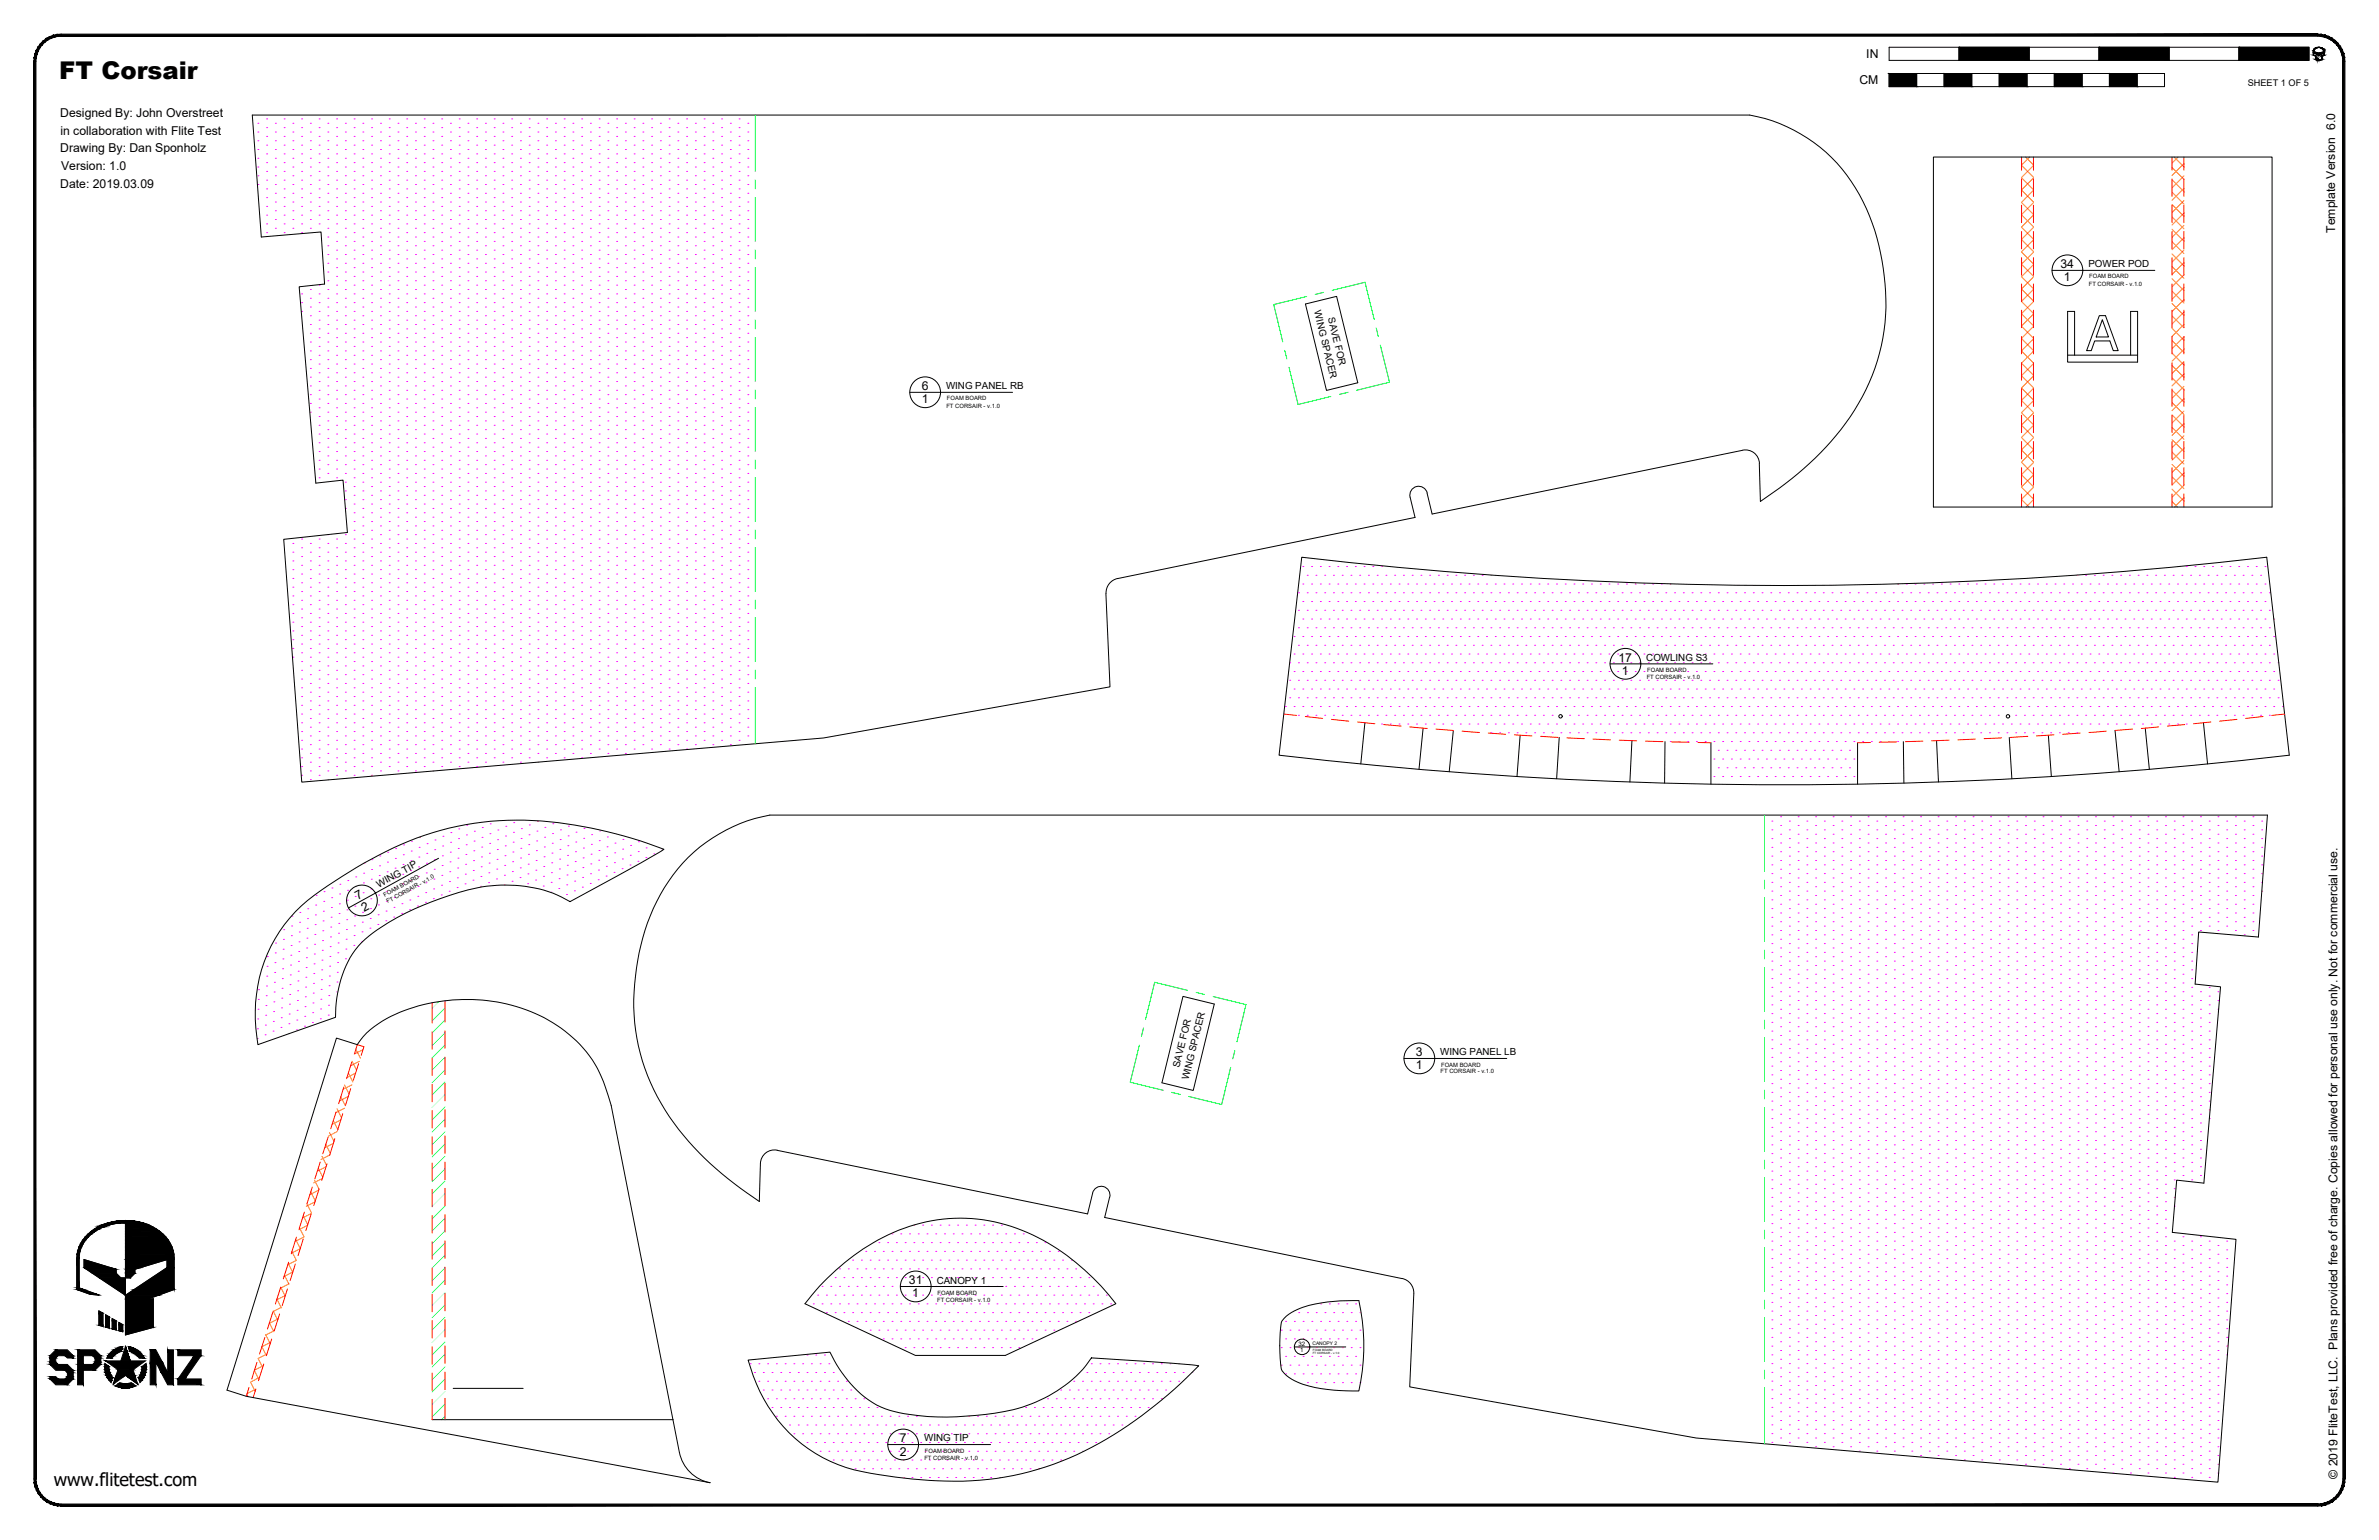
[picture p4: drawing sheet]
<svg xmlns="http://www.w3.org/2000/svg" width="864mm" height="559mm" viewBox="0 0 864 559" stroke-linecap="round" stroke-linejoin="round" font-family="sans-serif">
<defs><g id="words">
<text font-size="8.9" x="21.5" y="28.8">FT Corsair</text>
<text font-size="6.6" x="19.5" y="539.1">www.flitetest.com</text>
<g font-size="4.4">
<text x="677.5" y="21.1">IN</text>
<text x="675" y="30.6">CM</text>
<text x="21.9" y="42.5">Designed By: John Overstreet</text>
<text x="21.9" y="48.9">in collaboration with Flite Test</text>
<text x="21.9" y="55.3">Drawing By: Dan Sponholz</text>
<text x="22.2" y="61.6">Version: 1.0</text>
<text x="21.9" y="68">Date: 2019.03.09</text>
<text x="847.7" y="84.5" transform="rotate(-90 847.7 84.5)">Template Version 6.0</text>
<text x="748" y="97.3">34</text>
<text x="749.2" y="102.1">1</text>
<text x="334.6" y="141.6">6</text>
<text x="334.6" y="146.3">1</text>
<text x="587.5" y="240.1">17</text>
<text x="588.8" y="244.9">1</text>
<text x="129.9" y="326.7" transform="rotate(-29 129.9 326.7)">7</text>
<text x="132.2" y="330.8" transform="rotate(-29 132.2 330.8)">2</text>
<text x="514" y="383.3">3</text>
<text x="514" y="388">1</text>
<text x="330" y="466">31</text>
<text x="331.2" y="470.8">1</text>
<text x="326.6" y="523.4">7</text>
<text x="326.6" y="528.1">2</text>
<text x="848.5" y="536.6" transform="rotate(-90 848.5 536.6)">© 2019 FliteTest, LLC. Plans provided free of charge. Copies allowed for personal use only. Not for commercial use.</text>
</g>
<g font-size="3.5">
<text x="758.1" y="97">POWER POD</text>
<text x="477" y="113" transform="rotate(76 477 113)">WING SPACER</text>
<text x="482" y="115.5" transform="rotate(76 482 115.5)">SAVE FOR</text>
<text x="343.4" y="141.3">WING PANEL RB</text>
<text x="597.6" y="239.8">COWLING S3</text>
<text x="137.5" y="322.1" transform="rotate(-29 137.5 322.1)">WING TIP</text>
<text x="522.8" y="382.9">WING PANEL LB</text>
<text x="428.1" y="387.6" transform="rotate(-76 428.1 387.6)">SAVE FOR</text>
<text x="431.5" y="392.1" transform="rotate(-76 431.5 392.1)">WING SPACER</text>
<text x="340" y="465.7">CANOPY 1</text>
<text x="335.5" y="523">WING TIP</text>
</g>
<text font-size="3.3" x="816" y="31.1">SHEET 1 OF 5</text>
<g font-size="2.2">
<text x="471.4" y="488.4">32</text>
<text x="472" y="490.7">1</text>
</g>
<g font-size="2.1">
<text x="758.4" y="101">FOAM BOARD</text>
<text x="758.3" y="103.6">FT CORSAIR - v.1.0</text>
<text x="343.6" y="147.9">FT CORSAIR - v.1.0</text>
<text x="343.8" y="145.3">FOAM BOARD</text>
<text x="598" y="243.8">FOAM BOARD</text>
<text x="597.8" y="246.4">FT CORSAIR - v.1.0</text>
<text x="139.8" y="325.5" transform="rotate(-29 139.8 325.5)">FOAM BOARD</text>
<text x="140.8" y="327.8" transform="rotate(-29 140.8 327.8)">FT CORSAIR - v.1.0</text>
<text x="523" y="389.5">FT CORSAIR - v.1.0</text>
<text x="523.1" y="387">FOAM BOARD</text>
<text x="340.2" y="472.3">FT CORSAIR - v.1.0</text>
<text x="340.3" y="469.7">FOAM BOARD</text>
<text x="335.8" y="527.1">FOAM BOARD</text>
<text x="335.6" y="529.6">FT CORSAIR - v.1.0</text>
</g>
<text font-size="1.8" x="476.5" y="488.2">CANOPY 2</text>
<g font-size="1.1">
<text x="476.5" y="491.5">FT CORSAIR - v.1.0</text>
<text x="476.6" y="490.2">FOAM BOARD</text>
</g>
</g></defs>
<!-- layer: 06 CAVITY -->
<g fill="none" stroke="#ff7f00" stroke-width=".36">
<path d="M735.3 57l2.9 2.9M736.8 57l-3 2.9M789.2 57l3.6 3.6M790.7 57l-2.2 2.2M792.8 59.4l-4.3 4.3M733.8 78l4.4 4.3M733.8 73.5l4.4 4.3M733.8 69l4.4 4.3M733.8 64.5l4.4 4.3M733.8 60l4.4 4.3M738.2 60.1l-4.4 4.3M738.2 64.6l-4.4 4.3"/>
<path d="M738.2 69l-4.4 4.4M738.2 73.6l-4.4 4.3M738.2 78l-4.4 4.4M788.5 78.7l4.3 4.3M788.5 74.2l4.3 4.3M788.5 69.7l4.3 4.3M788.5 65.2l4.3 4.3M788.5 60.8l4.3 4.3M792.8 68.3l-4.3 4.4M792.8 72.8l-4.3 4.3M792.8 63.8l-4.3 4.3M792.8 77.3l-4.3 4.3"/>
<path d="M733.8 95.9l4.4 4.3M733.8 91.5l4.4 4.3M733.8 86.9l4.4 4.4M733.8 82.5l4.4 4.3M738.2 82.5l-4.4 4.3M738.2 87l-4.4 4.4M738.2 91.5l-4.4 4.3M738.2 96l-4.4 4.3M788.5 96.7l4.3 4.3M788.5 92.2l4.3 4.3M788.5 87.7l4.3 4.3M788.5 83.2l4.3 4.3"/>
<path d="M792.8 81.8l-4.3 4.3M792.8 90.8l-4.3 4.3M792.8 99.7l-4.3 4.4M792.8 86.3l-4.3 4.3M792.8 95.3l-4.3 4.3M733.8 118.4l4.4 4.3M733.8 113.9l4.4 4.3M733.8 109.4l4.4 4.3M733.8 104.9l4.4 4.3M733.8 100.4l4.4 4.4M738.2 100.5l-4.4 4.3M738.2 105l-4.4 4.3"/>
<path d="M738.2 109.5l-4.4 4.3M738.2 114l-4.4 4.3M738.2 118.5l-4.4 4.3M788.5 119.1l4.3 4.4M788.5 114.6l4.3 4.3M788.5 110.1l4.3 4.3M788.5 105.7l4.3 4.3M788.5 101.1l4.3 4.4M792.8 104.3l-4.3 4.3M792.8 108.7l-4.3 4.3M792.8 113.2l-4.3 4.4M792.8 117.7l-4.3 4.4"/>
<path d="M733.8 136.4l4.4 4.3M733.8 131.8l4.4 4.4M733.8 127.4l4.4 4.3M733.8 122.9l4.4 4.3M738.2 123l-4.4 4.3M738.2 127.4l-4.4 4.3M738.2 131.9l-4.4 4.4M738.2 136.4l-4.4 4.3M788.5 137.1l4.3 4.3M788.5 132.6l4.3 4.3M788.5 128.1l4.3 4.3M788.5 123.6l4.3 4.3"/>
<path d="M792.8 122.2l-4.3 4.3M792.8 126.7l-4.3 4.4M792.8 131.2l-4.3 4.3M792.8 135.7l-4.3 4.3M733.8 158.8l4.4 4.4M733.8 154.3l4.4 4.3M733.8 149.8l4.4 4.3M733.8 145.3l4.4 4.4M733.8 140.8l4.4 4.3M738.2 140.9l-4.4 4.3M738.2 145.4l-4.4 4.3M738.2 149.9l-4.4 4.3"/>
<path d="M738.2 154.4l-4.4 4.3M738.2 158.9l-4.4 4.3M788.5 159.5l4.3 4.3M788.5 155.1l4.3 4.3M788.5 150.5l4.3 4.4M788.5 146.1l4.3 4.3M788.5 141.6l4.3 4.3M792.8 140.2l-4.3 4.3M792.8 144.7l-4.3 4.3M792.8 149.2l-4.3 4.3M792.8 153.7l-4.3 4.3M792.8 158.1l-4.3 4.4"/>
<path d="M733.8 176.8l4.4 4.3M733.8 172.3l4.4 4.3M733.8 167.8l4.4 4.3M733.8 163.3l4.4 4.3M738.2 163.3l-4.4 4.4M738.2 167.9l-4.4 4.3M738.2 172.3l-4.4 4.3M738.2 176.8l-4.4 4.4M788.5 177.5l4.3 4.3M788.5 173l4.3 4.3M788.5 168.5l4.3 4.3M788.5 164l4.3 4.4"/>
<path d="M792.8 162.7l-4.3 4.3M792.8 167.1l-4.3 4.3M792.8 171.6l-4.3 4.4M792.8 176.1l-4.3 4.3M733.8 181.3l2.8 2.7M738.2 181.3l-2.7 2.7M788.5 182l2 2M792.8 180.6l-3.4 3.4M123.7 398l1.7 3.2M125.1 393.7l1.6 3.2M126.4 397.9l-3.2 1.6M126.5 389.4l1.6 3.2"/>
<path d="M127.7 393.6l-3.1 1.6M127.8 385.1l1.6 3.2M129.1 389.4l-3.2 1.6M129.2 380.7l1.6 3.3M130.4 385.1l-3.1 1.6M131.8 380.9l-3.2 1.6M116.9 419.6l1.6 3.2M118.3 415.3l1.6 3.2M119.6 411l1.6 3.2M119.7 419.1l-3.2 1.6M121 406.6l1.6 3.3M121.1 414.9l-3.2 1.6"/>
<path d="M122.3 402.3l1.7 3.3M122.4 410.6l-3.2 1.6M123.7 406.3l-3.1 1.7M125.1 402.1l-3.2 1.6M111.4 436.9l1.7 3.2M112.8 432.5l1.7 3.3M114.2 428.2l1.6 3.2M114.4 436.1l-3.2 1.6M115.5 423.9l1.7 3.2M115.7 431.8l-3.2 1.7M117 427.6l-3.1 1.6M118.4 423.4l-3.2 1.5"/>
<path d="M104.6 458.4l1.7 3.3M106 454.1l1.6 3.2-3.2 1.6M107.4 449.8l1.6 3.2-3.2 1.7M108.7 445.5l1.6 3.2M110.1 441.2l1.6 3.2M110.3 448.9l-3.1 1.5M111.7 444.6l-3.2 1.6M113 440.3l-3.2 1.7M99.2 475.7l1.6 3.2M100.5 471.4l1.6 3.2M100.9 478.6l-3.2 1.6M101.9 467.1l1.6 3.2"/>
<path d="M102.2 474.3l-3.1 1.6M103.2 462.8l1.7 3.2M103.6 470.1l-3.2 1.6M104.9 465.8l-3.1 1.7M106.3 461.6l-3.2 1.6M92.3 497.3l1.7 3.2M93.7 493l1.7 3.2M94.2 499.8l-3.2 1.6M95.1 488.6l1.6 3.3M95.6 495.5l-3.2 1.7M96.4 484.3l1.7 3.3M96.9 491.3l-3.2 1.6"/>
<path d="M97.8 480l1.6 3.2M98.2 487.1l-3.1 1.6M99.6 482.8l-3.2 1.6M89.6 505.9l.4 .9M91 501.6l1.6 3.2M92.9 504.1l-3.2 1.6"/>
</g>
<!-- layer: 02 SCORE -->
<g fill="none" stroke="#f00" stroke-width=".36">
<path d="M733.8 57v4.7M738.2 57v4.7M788.5 57v4.7M792.8 57v4.7M733.8 64.9v6.4M733.8 74.4v6.4M738.2 64.9v6.4M738.2 74.4v6.4M788.5 64.9v6.4M788.5 74.4v6.4M792.8 64.9v6.4M792.8 74.4v6.4"/>
<path d="M733.8 84v6.3M733.8 93.5v6.3M738.2 84v6.3M738.2 93.5v6.3M788.5 84v6.3M788.5 93.5v6.3M792.8 84v6.3M792.8 93.5v6.3M733.8 103v6.4M733.8 112.5v6.4M738.2 103v6.4M738.2 112.5v6.4"/>
<path d="M788.5 103v6.4M788.5 112.5v6.4M792.8 103v6.4M792.8 112.5v6.4M733.8 122.1v6.3M733.8 131.6v6.3M738.2 122.1v6.3M738.2 131.6v6.3M788.5 122.1v6.3M788.5 131.6v6.3M792.8 122.1v6.3M792.8 131.6v6.3"/>
<path d="M733.8 141.1v6.4M733.8 150.6v6.4M738.2 141.1v6.4M738.2 150.6v6.4M788.5 141.1v6.4M788.5 150.6v6.4M792.8 141.1v6.4M792.8 150.6v6.4M733.8 160.2v6.3M733.8 169.7v6.4M733.8 179.2v4.8M738.2 160.2v6.3"/>
<path d="M738.2 169.7v6.4M738.2 179.2v4.8M788.5 160.2v6.3M788.5 169.7v6.4M788.5 179.2v4.8M792.8 160.2v6.3M792.8 169.7v6.4M792.8 179.2v4.8M466 259.1l4.7 .5M473.8 260l6.3 .7M821.5 260l-6.3 .7M829.3 259.1l-4.6 .5"/>
<path d="M483.3 261l6.3 .7M492.8 262l6.3 .6M502.3 262.9l6.3 .6M511.7 263.8l6.4 .5M521.3 264.6l6.3 .5M530.7 265.3l6.4 .5M540.3 266l6.3 .4M549.7 266.6l6.4 .4M559.3 267.2l6.3 .4M568.8 267.7l6.3 .3M578.3 268.2l6.3 .3M587.8 268.6l6.3 .2"/>
<path d="M597.3 268.9l6.4 .2M606.8 269.2l6.4 .1M616.4 269.4l4.7 .1M679 269.4l-4.7 .1M688.5 269.2l-6.3 .1M698 268.9l-6.3 .2M707.6 268.6l-6.4 .2M717.1 268.2l-6.4 .3M726.6 267.7l-6.3 .3M736.1 267.2l-6.3 .4M745.6 266.6l-6.3 .4M755.1 266l-6.3 .4"/>
<path d="M764.6 265.3l-6.3 .5M774.1 264.6l-6.3 .5M783.6 263.8l-6.3 .5M793.1 262.9l-6.3 .6M802.6 262l-6.3 .6M812 261l-6.3 .7M156.9 363.9v7.3M156.9 374.4v6.3M161.5 363.1v7.8M161.5 374v6.4M124.8 394.4l-1.9 6.1M127.3 395l-1.9 6.1"/>
<path d="M127.7 385.4l-1.9 6M128.7 382.3l1-3.2 2.4 .7-1 3.1M130.2 386l-2 6M156.9 383.9v6.4M156.9 393.4v6.4M161.5 383.6v6.3M161.5 393.1v6.3M119.1 412.6l-1.9 6M121.5 413.2l-1.8 6M122 403.5l-1.9 6.1M124.4 404.1l-1.9 6.1M156.9 403v6.3"/>
<path d="M156.9 412.5v6.3M161.5 402.6v6.4M161.5 412.1v6.4M110.5 439.8l-1.9 6.1M113.4 430.8l-2 6M115.8 431.4l-1.9 6.1M116.2 421.7l-1.9 6M118.7 422.3l-1.9 6M156.9 422v6.4M156.9 431.5v6.4M161.5 421.7v6.3M161.5 431.2v6.4"/>
<path d="M104.8 458l-2 6M107.2 458.6l-1.9 6.1M107.6 448.9l-1.9 6.1M110.1 449.6l-1.9 6M113 440.5l-2 6M156.9 441.1v6.3M156.9 450.6v6.3M161.5 440.7v6.4M161.5 450.3v6.3M161.5 459.8v6.3M99 476.2l-1.9 6.1M101.5 476.8l-1.9 6"/>
<path d="M101.9 467.1l-1.9 6.1M104.3 467.7l-1.9 6.1M156.9 460.1v6.4M156.9 469.6v6.4M156.9 479.2v6.3M161.5 469.3v6.4M161.5 478.8v6.4M93.3 494.4l-1.9 6M95.7 495l-1.9 6M96.1 485.3l-1.9 6M98.6 485.9l-1.9 6M156.9 488.7v6.3"/>
<path d="M156.9 498.2v6.4M161.5 488.4v6.3M161.5 497.9v6.3M90.4 503.4l-1 3.3M92.9 504l-1 3.2M156.9 507.8v7.3M161.5 507.4v7.7"/>
</g>
<!-- layer: 01 CUT -->
<g fill="none" stroke="#000" stroke-width=".36">
<path d="M701.8 57h123v127h-123zM473.9 110.3l11.3-2.8 7.7 31.4-11.4 2.8zM638.6 168.2l.4 13.8a109.6 109.6 0 0 0 35.7-35.6 73 73 0 0 0 8.5-51.8 67.8 67.8 0 0 0-20.4-39.4 57.3 57.3 0 0 0-27.6-13.4h-543.6l3.3 44.2 21.6-1.8 1.3 18.9-9.2 1 6.1 71.2 9.8-1.1 1.6 19-23.1 2.5 6.5 88.1 189.5-16 103.9-18.6-1.4-33.8a5.5 5.5 0 0 1 4.3-5.5l107.9-22.1-1.8-7.4a3.2 3.2 0 0 1 2.3-3.9 3.2 3.2 0 0 1 3.9 2.4M638.7 168.2a5.1 5.1 0 0 0-6.1-4.8l-112.7 23.1-1.9-7.6M472.5 202.2a1498.8 1498.8 0 0 0 350.4 0l8.1 71.8a1570.6 1570.6 0 0 1-366.7 0zM495.5 262.3l-1.5 14.9M516.6 264.2l-1.5 14.9M527.6 265.1l-1.5 14.9M551.8 266.8l-1.1 15M566 267.6l-.9 15M592.4 268.8l-.7 15M604.4 269.1l-.1 15.1"/>
<path d="M621.1 269.5v15M674.3 269.5v15M690.9 269.1l.2 15.1M703 268.8l.7 15M729.4 267.6l.9 15M743.6 266.8l1.1 15M767.8 265.1l1.5 14.9M778.7 264.2l1.5 14.9M799.9 262.3l1.5 14.9M107.2 330.8a119.6 119.6 0 0 1 24.9-17.6 109.4 109.4 0 0 1 79.5-13.3 163.7 163.7 0 0 1 29.4 8.3l-8.4 4.9-25.7 14.1a48.3 48.3 0 0 0-33.6-5 99.3 99.3 0 0 0-40.7 18.6 35.4 35.4 0 0 0-10.6 23.1l-.2 5.2-28.2 10a54.6 54.6 0 0 1 13.6-48.3zM429.4 361.5l11.4 2.8-7.6 31.4-11.4-2.8zM396.6 432.9a3.2 3.2 0 0 1 3.9-2.4 3.2 3.2 0 0 1 2.4 3.9"/>
<path d="M396.6 432.9l-1.8 7.6-112.7-23.1a5.1 5.1 0 0 0-6.1 4.8l-.4 13.8a109.6 109.6 0 0 1-35.6-35.6 73.1 73.1 0 0 1-8.5-51.8 67.2 67.2 0 0 1 22.5-41.2 57.7 57.7 0 0 1 25.5-11.6h543.6l-3.3 44.2-21.7-1.8-1.2 18.9 9.2 1-6.1 71.2-9.8-1.1-1.6 19 23.1 2.5-6.6 88.1-189.4-16-104-18.6 1.5-33.8a5.3 5.3 0 0 0-4.2-5.5l-108-22.1 1.8-7.4M299 465.2a72.8 72.8 0 0 1 41.3-22.6 64.4 64.4 0 0 1 50.3 15.5 85.4 85.4 0 0 1 14.5 15l-40.2 18.7h-32.6l-40.1-18.7zM466.1 478.4a23 23 0 0 1 13.5-5.6l6.8-.8 6.9-.1a75.2 75.2 0 0 1 0 32.8 52.6 52.6 0 0 1-23.5-3.7l-2.9-1.9a4.4 4.4 0 0 1-2-4 53.5 53.5 0 0 1 .5-15.8zM271.6 493.5l29.7-2.9a41.2 41.2 0 0 0 18.5 20 69.6 69.6 0 0 0 30.9 3.3 77.5 77.5 0 0 0 23.8-4.5 47.3 47.3 0 0 0 21.7-16.7l29.2 2 9.7 .9a145.7 145.7 0 0 1-52.6 35.7 111.8 111.8 0 0 1-51.3 5.4l-12.2-1.6a53.6 53.6 0 0 1-46.5-38.7zM156.9 515.1h87.5M164.5 503.8h25.4M246.6 527a14 14 0 0 0 11.2 11l-168.4-31.3-7-2.3 39.7-127.7 7.6 2.4a32.3 32.3 0 0 1 15.5-11.8 62.5 62.5 0 0 1 58.5 5.8 42.9 42.9 0 0 1 17.1 24.6l1.1 3.4 24.7 125.9"/>
<circle cx="566.5" cy="259.9" r=".62"/>
<circle cx="728.9" cy="259.9" r=".62"/>
</g>
<!-- layer: 04 BEVEL -->
<g fill="none" stroke="#0ff" stroke-width=".36">
<path d="M159.4 363.4l-2.5 2.5M161.5 365.7l-4.6 4.7M161.5 370.2l-4.6 4.6M161.5 374.7l-4.6 4.7M161.5 379.2l-4.6 4.6M161.5 383.7l-4.6 4.6M161.5 388.2l-4.6 4.6M161.5 392.7l-4.6 4.6M161.5 397.2l-4.6 4.6M161.5 401.6l-4.6 4.7M161.5 406.1l-4.6 4.7M161.5 410.6l-4.6 4.7"/>
<path d="M161.5 415.1l-4.6 4.7M161.5 419.6l-4.6 4.7M161.5 424.1l-4.6 4.7M161.5 428.6l-4.6 4.6M161.5 433.1l-4.6 4.6M161.5 437.6l-4.6 4.6M161.5 442.1l-4.6 4.6M161.5 446.5l-4.6 4.7M161.5 451l-4.6 4.7M161.5 455.5l-4.6 4.7M161.5 460l-4.6 4.7M161.5 464.5l-4.6 4.7"/>
<path d="M161.5 469l-4.6 4.7M161.5 473.5l-4.6 4.6M161.5 478l-4.6 4.6M161.5 482.4l-4.6 4.7M161.5 487l-4.6 4.6M161.5 491.4l-4.6 4.7M161.5 495.9l-4.6 4.7M161.5 500.4l-4.6 4.7M161.5 504.9l-4.6 4.7M161.5 509.4l-4.6 4.7M161.5 513.9l-1.2 1.2"/>
</g>
<!-- layer: 07 DE-PAPER -->
<g fill="none" stroke="#f0f" stroke-width=".36">
<path d="M93.6 44.7h.1M93.6 47.9h.1M93.6 51.1h.1M93.6 54.3h.1M93.6 57.4h.1M96.8 43.1h.1M96.8 46.3h.1M96.8 49.5h.1M96.8 52.7h.1M96.8 55.8h.1M96.8 59h.1M100 44.7h.1"/>
<path d="M100 47.9h.1M100 51.1h.1M100 54.3h.1M100 57.4h.1M103.1 43.1h.1M103.1 46.3h.1M103.1 49.5h.1M103.1 52.7h.1M103.1 55.8h.1M103.1 59h.1M106.3 44.7h.1M106.3 47.9h.1"/>
<path d="M106.3 51.1h.1M106.3 54.3h.1M106.3 57.4h.1M109.5 43.1h.1M109.5 46.3h.1M109.5 49.5h.1M109.5 52.7h.1M109.5 55.8h.1M109.5 59h.1M112.7 44.7h.1M112.7 47.9h.1M112.7 51.1h.1"/>
<path d="M112.7 54.3h.1M112.7 57.4h.1M115.8 43.1h.1M115.8 46.3h.1M115.8 49.5h.1M115.8 52.7h.1M115.8 55.8h.1M115.8 59h.1M119 44.7h.1M119 47.9h.1M119 51.1h.1M119 54.3h.1"/>
<path d="M119 57.4h.1M122.2 43.1h.1M122.2 46.3h.1M122.2 49.5h.1M122.2 52.7h.1M122.2 55.8h.1M122.2 59h.1M125.4 44.7h.1M125.4 47.9h.1M125.4 51.1h.1M125.4 54.3h.1M125.4 57.4h.1"/>
<path d="M128.5 43.1h.1M128.5 46.3h.1M128.5 49.5h.1M128.5 52.7h.1M128.5 55.8h.1M128.5 59h.1M131.7 44.7h.1M131.7 47.9h.1M131.7 51.1h.1M131.7 54.3h.1M131.7 57.4h.1M134.9 43.1h.1"/>
<path d="M134.9 46.3h.1M134.9 49.5h.1M134.9 52.7h.1M134.9 55.8h.1M134.9 59h.1M138.1 44.7h.1M138.1 47.9h.1M138.1 51.1h.1M138.1 54.3h.1M138.1 57.4h.1M141.3 43.1h.1M141.3 46.3h.1"/>
<path d="M141.3 49.5h.1M141.3 52.7h.1M141.3 55.8h.1M141.3 59h.1M144.5 44.7h.1M144.5 47.9h.1M144.5 51.1h.1M144.5 54.3h.1M144.5 57.4h.1M147.6 43.1h.1M147.6 46.3h.1M147.6 49.5h.1"/>
<path d="M147.6 52.7h.1M147.6 55.8h.1M147.6 59h.1M150.8 44.7h.1M150.8 47.9h.1M150.8 51.1h.1M150.8 54.3h.1M150.8 57.4h.1M154 43.1h.1M154 46.3h.1M154 49.5h.1M154 52.7h.1"/>
<path d="M154 55.8h.1M154 59h.1M157.2 44.7h.1M157.2 47.9h.1M157.2 51.1h.1M157.2 54.3h.1M157.2 57.4h.1M160.3 43.1h.1M160.3 46.3h.1M160.3 49.5h.1M160.3 52.7h.1M160.3 55.8h.1"/>
<path d="M160.3 59h.1M163.5 44.7h.1M163.5 47.9h.1M163.5 51.1h.1M163.5 54.3h.1M163.5 57.4h.1M166.7 43.1h.1M166.7 46.3h.1M166.7 49.5h.1M166.7 52.7h.1M166.7 55.8h.1M166.7 59h.1"/>
<path d="M169.9 44.7h.1M169.9 47.9h.1M169.9 51.1h.1M169.9 54.3h.1M169.9 57.4h.1M173 43.1h.1M173 46.3h.1M173 49.5h.1M173 52.7h.1M173 55.8h.1M173 59h.1M176.2 44.7h.1"/>
<path d="M176.2 47.9h.1M176.2 51.1h.1M176.2 54.3h.1M176.2 57.4h.1M179.4 43.1h.1M179.4 46.3h.1M179.4 49.5h.1M179.4 52.7h.1M179.4 55.8h.1M179.4 59h.1M182.6 44.7h.1M182.6 47.9h.1"/>
<path d="M182.6 51.1h.1M182.6 54.3h.1M182.6 57.4h.1M185.7 43.1h.1M185.7 46.3h.1M185.7 49.5h.1M185.7 52.7h.1M185.7 55.8h.1M185.7 59h.1M188.9 44.7h.1M188.9 47.9h.1M188.9 51.1h.1"/>
<path d="M188.9 54.3h.1M188.9 57.4h.1M192.1 43.1h.1M192.1 46.3h.1M192.1 49.5h.1M192.1 52.7h.1M192.1 55.8h.1M192.1 59h.1M195.3 44.7h.1M195.3 47.9h.1M195.3 51.1h.1M195.3 54.3h.1"/>
<path d="M195.3 57.4h.1M198.4 43.1h.1M198.4 46.3h.1M198.4 49.5h.1M198.4 52.7h.1M198.4 55.8h.1M198.4 59h.1M201.6 44.7h.1M201.6 47.9h.1M201.6 51.1h.1M201.6 54.3h.1M201.6 57.4h.1"/>
<path d="M204.8 43.1h.1M204.8 46.3h.1M204.8 49.5h.1M204.8 52.7h.1M204.8 55.8h.1M204.8 59h.1M208 44.7h.1M208 47.9h.1M208 51.1h.1M208 54.3h.1M208 57.4h.1M211.1 43.1h.1"/>
<path d="M211.1 46.3h.1M211.1 49.5h.1M211.1 52.7h.1M211.1 55.8h.1M211.1 59h.1M214.3 44.7h.1M214.3 47.9h.1M214.3 51.1h.1M214.3 54.3h.1M214.3 57.4h.1M217.5 43.1h.1M217.5 46.3h.1"/>
<path d="M217.5 49.5h.1M217.5 52.7h.1M217.5 55.8h.1M217.5 59h.1M220.7 44.7h.1M220.7 47.9h.1M220.7 51.1h.1M220.7 54.3h.1M220.7 57.4h.1M223.8 43.1h.1M223.8 46.3h.1M223.8 49.5h.1"/>
<path d="M223.8 52.7h.1M223.8 55.8h.1M223.8 59h.1M227 44.7h.1M227 47.9h.1M227 51.1h.1M227 54.3h.1M227 57.4h.1M230.2 43.1h.1M230.2 46.3h.1M230.2 49.5h.1M230.2 52.7h.1"/>
<path d="M230.2 55.8h.1M230.2 59h.1M233.4 44.7h.1M233.4 47.9h.1M233.4 51.1h.1M233.4 54.3h.1M233.4 57.4h.1M236.5 43.1h.1M236.5 46.3h.1M236.5 49.5h.1M236.5 52.7h.1M236.5 55.8h.1"/>
<path d="M236.5 59h.1M239.7 44.7h.1M239.7 47.9h.1M239.7 51.1h.1M239.7 54.3h.1M239.7 57.4h.1M242.9 43.1h.1M242.9 46.3h.1M242.9 49.5h.1M242.9 52.7h.1M242.9 55.8h.1M242.9 59h.1"/>
<path d="M246.1 44.7h.1M246.1 47.9h.1M246.1 51.1h.1M246.1 54.3h.1M246.1 57.4h.1M249.2 43.1h.1M249.2 46.3h.1M249.2 49.5h.1M249.2 52.7h.1M249.2 55.8h.1M249.2 59h.1M252.4 44.7h.1"/>
<path d="M252.4 47.9h.1M252.4 51.1h.1M252.4 54.3h.1M252.4 57.4h.1M255.6 43.1h.1M255.6 46.3h.1M255.6 49.5h.1M255.6 52.7h.1M255.6 55.8h.1M255.6 59h.1M258.8 44.7h.1M258.8 47.9h.1"/>
<path d="M258.8 51.1h.1M258.8 54.3h.1M258.8 57.4h.1M261.9 43.1h.1M261.9 46.3h.1M261.9 49.5h.1M261.9 52.7h.1M261.9 55.8h.1M261.9 59h.1M265.1 44.7h.1M265.1 47.9h.1M265.1 51.1h.1"/>
<path d="M265.1 54.3h.1M265.1 57.4h.1M268.3 43.1h.1M268.3 46.3h.1M268.3 49.5h.1M268.3 52.7h.1M268.3 55.8h.1M268.3 59h.1M271.5 44.7h.1M271.5 47.9h.1M271.5 51.1h.1M271.5 54.3h.1"/>
<path d="M271.5 57.4h.1M93.6 60.6h.1M93.6 63.8h.1M93.6 67h.1M96.8 62.2h.1M96.8 65.4h.1M96.8 68.5h.1M96.8 71.7h.1M96.8 74.9h.1M96.8 78.1h.1M100 60.6h.1M100 63.8h.1"/>
<path d="M100 67h.1M100 70.1h.1M100 73.3h.1M100 76.5h.1M100 79.7h.1M103.1 62.2h.1M103.1 65.4h.1M103.1 68.5h.1M103.1 71.7h.1M103.1 74.9h.1M103.1 78.1h.1M106.3 60.6h.1"/>
<path d="M106.3 63.8h.1M106.3 67h.1M106.3 70.1h.1M106.3 73.3h.1M106.3 76.5h.1M106.3 79.7h.1M109.5 62.2h.1M109.5 65.4h.1M109.5 68.5h.1M109.5 71.7h.1M109.5 74.9h.1M109.5 78.1h.1"/>
<path d="M112.7 60.6h.1M112.7 63.8h.1M112.7 67h.1M112.7 70.1h.1M112.7 73.3h.1M112.7 76.5h.1M112.7 79.7h.1M115.8 62.2h.1M115.8 65.4h.1M115.8 68.5h.1M115.8 71.7h.1M115.8 74.9h.1"/>
<path d="M115.8 78.1h.1M119 60.6h.1M119 63.8h.1M119 67h.1M119 70.1h.1M119 73.3h.1M119 76.5h.1M119 79.7h.1M122.2 62.2h.1M122.2 65.4h.1M122.2 68.5h.1M122.2 71.7h.1"/>
<path d="M122.2 74.9h.1M122.2 78.1h.1M125.4 60.6h.1M125.4 63.8h.1M125.4 67h.1M125.4 70.1h.1M125.4 73.3h.1M125.4 76.5h.1M125.4 79.7h.1M128.5 62.2h.1M128.5 65.4h.1M128.5 68.5h.1"/>
<path d="M128.5 71.7h.1M128.5 74.9h.1M128.5 78.1h.1M131.7 60.6h.1M131.7 63.8h.1M131.7 67h.1M131.7 70.1h.1M131.7 73.3h.1M131.7 76.5h.1M131.7 79.7h.1M134.9 62.2h.1M134.9 65.4h.1"/>
<path d="M134.9 68.5h.1M134.9 71.7h.1M134.9 74.9h.1M134.9 78.1h.1M138.1 60.6h.1M138.1 63.8h.1M138.1 67h.1M138.1 70.1h.1M138.1 73.3h.1M138.1 76.5h.1M138.1 79.7h.1M141.3 62.2h.1"/>
<path d="M141.3 65.4h.1M141.3 68.5h.1M141.3 71.7h.1M141.3 74.9h.1M141.3 78.1h.1M144.5 60.6h.1M144.5 63.8h.1M144.5 67h.1M144.5 70.1h.1M144.5 73.3h.1M144.5 76.5h.1M144.5 79.7h.1"/>
<path d="M147.6 62.2h.1M147.6 65.4h.1M147.6 68.5h.1M147.6 71.7h.1M147.6 74.9h.1M147.6 78.1h.1M150.8 60.6h.1M150.8 63.8h.1M150.8 67h.1M150.8 70.1h.1M150.8 73.3h.1M150.8 76.5h.1"/>
<path d="M150.8 79.7h.1M154 62.2h.1M154 65.4h.1M154 68.5h.1M154 71.7h.1M154 74.9h.1M154 78.1h.1M157.2 60.6h.1M157.2 63.8h.1M157.2 67h.1M157.2 70.1h.1M157.2 73.3h.1"/>
<path d="M157.2 76.5h.1M157.2 79.7h.1M160.3 62.2h.1M160.3 65.4h.1M160.3 68.5h.1M160.3 71.7h.1M160.3 74.9h.1M160.3 78.1h.1M163.5 60.6h.1M163.5 63.8h.1M163.5 67h.1M163.5 70.1h.1"/>
<path d="M163.5 73.3h.1M163.5 76.5h.1M163.5 79.7h.1M166.7 62.2h.1M166.7 65.4h.1M166.7 68.5h.1M166.7 71.7h.1M166.7 74.9h.1M166.7 78.1h.1M169.9 60.6h.1M169.9 63.8h.1M169.9 67h.1"/>
<path d="M169.9 70.1h.1M169.9 73.3h.1M169.9 76.5h.1M169.9 79.7h.1M173 62.2h.1M173 65.4h.1M173 68.5h.1M173 71.7h.1M173 74.9h.1M173 78.1h.1M176.2 60.6h.1M176.2 63.8h.1"/>
<path d="M176.2 67h.1M176.2 70.1h.1M176.2 73.3h.1M176.2 76.5h.1M176.2 79.7h.1M179.4 62.2h.1M179.4 65.4h.1M179.4 68.5h.1M179.4 71.7h.1M179.4 74.9h.1M179.4 78.1h.1M182.6 60.6h.1"/>
<path d="M182.6 63.8h.1M182.6 67h.1M182.6 70.1h.1M182.6 73.3h.1M182.6 76.5h.1M182.6 79.7h.1M185.7 62.2h.1M185.7 65.4h.1M185.7 68.5h.1M185.7 71.7h.1M185.7 74.9h.1M185.7 78.1h.1"/>
<path d="M188.9 60.6h.1M188.9 63.8h.1M188.9 67h.1M188.9 70.1h.1M188.9 73.3h.1M188.9 76.5h.1M188.9 79.7h.1M192.1 62.2h.1M192.1 65.4h.1M192.1 68.5h.1M192.1 71.7h.1M192.1 74.9h.1"/>
<path d="M192.1 78.1h.1M195.3 60.6h.1M195.3 63.8h.1M195.3 67h.1M195.3 70.1h.1M195.3 73.3h.1M195.3 76.5h.1M195.3 79.7h.1M198.4 62.2h.1M198.4 65.4h.1M198.4 68.5h.1M198.4 71.7h.1"/>
<path d="M198.4 74.9h.1M198.4 78.1h.1M201.6 60.6h.1M201.6 63.8h.1M201.6 67h.1M201.6 70.1h.1M201.6 73.3h.1M201.6 76.5h.1M201.6 79.7h.1M204.8 62.2h.1M204.8 65.4h.1M204.8 68.5h.1"/>
<path d="M204.8 71.7h.1M204.8 74.9h.1M204.8 78.1h.1M208 60.6h.1M208 63.8h.1M208 67h.1M208 70.1h.1M208 73.3h.1M208 76.5h.1M208 79.7h.1M211.1 62.2h.1M211.1 65.4h.1"/>
<path d="M211.1 68.5h.1M211.1 71.7h.1M211.1 74.9h.1M211.1 78.1h.1M214.3 60.6h.1M214.3 63.8h.1M214.3 67h.1M214.3 70.1h.1M214.3 73.3h.1M214.3 76.5h.1M214.3 79.7h.1M217.5 62.2h.1"/>
<path d="M217.5 65.4h.1M217.5 68.5h.1M217.5 71.7h.1M217.5 74.9h.1M217.5 78.1h.1M220.7 60.6h.1M220.7 63.8h.1M220.7 67h.1M220.7 70.1h.1M220.7 73.3h.1M220.7 76.5h.1M220.7 79.7h.1"/>
<path d="M223.8 62.2h.1M223.8 65.4h.1M223.8 68.5h.1M223.8 71.7h.1M223.8 74.9h.1M223.8 78.1h.1M227 60.6h.1M227 63.8h.1M227 67h.1M227 70.1h.1M227 73.3h.1M227 76.5h.1"/>
<path d="M227 79.7h.1M230.2 62.2h.1M230.2 65.4h.1M230.2 68.5h.1M230.2 71.7h.1M230.2 74.9h.1M230.2 78.1h.1M233.4 60.6h.1M233.4 63.8h.1M233.4 67h.1M233.4 70.1h.1M233.4 73.3h.1"/>
<path d="M233.4 76.5h.1M233.4 79.7h.1M236.5 62.2h.1M236.5 65.4h.1M236.5 68.5h.1M236.5 71.7h.1M236.5 74.9h.1M236.5 78.1h.1M239.7 60.6h.1M239.7 63.8h.1M239.7 67h.1M239.7 70.1h.1"/>
<path d="M239.7 73.3h.1M239.7 76.5h.1M239.7 79.7h.1M242.9 62.2h.1M242.9 65.4h.1M242.9 68.5h.1M242.9 71.7h.1M242.9 74.9h.1M242.9 78.1h.1M246.1 60.6h.1M246.1 63.8h.1M246.1 67h.1"/>
<path d="M246.1 70.1h.1M246.1 73.3h.1M246.1 76.5h.1M246.1 79.7h.1M249.2 62.2h.1M249.2 65.4h.1M249.2 68.5h.1M249.2 71.7h.1M249.2 74.9h.1M249.2 78.1h.1M252.4 60.6h.1M252.4 63.8h.1"/>
<path d="M252.4 67h.1M252.4 70.1h.1M252.4 73.3h.1M252.4 76.5h.1M252.4 79.7h.1M255.6 62.2h.1M255.6 65.4h.1M255.6 68.5h.1M255.6 71.7h.1M255.6 74.9h.1M255.6 78.1h.1M258.8 60.6h.1"/>
<path d="M258.8 63.8h.1M258.8 67h.1M258.8 70.1h.1M258.8 73.3h.1M258.8 76.5h.1M258.8 79.7h.1M261.9 62.2h.1M261.9 65.4h.1M261.9 68.5h.1M261.9 71.7h.1M261.9 74.9h.1M261.9 78.1h.1"/>
<path d="M265.1 60.6h.1M265.1 63.8h.1M265.1 67h.1M265.1 70.1h.1M265.1 73.3h.1M265.1 76.5h.1M265.1 79.7h.1M268.3 62.2h.1M268.3 65.4h.1M268.3 68.5h.1M268.3 71.7h.1M268.3 74.9h.1"/>
<path d="M268.3 78.1h.1M271.5 60.6h.1M271.5 63.8h.1M271.5 67h.1M271.5 70.1h.1M271.5 73.3h.1M271.5 76.5h.1M271.5 79.7h.1M96.8 81.2h.1M96.8 84.4h.1M100 82.8h.1M103.1 81.2h.1"/>
<path d="M103.1 84.4h.1M106.3 82.8h.1M109.5 81.2h.1M109.5 84.4h.1M112.7 82.8h.1M115.8 81.2h.1M119 82.8h.1M119 86h.1M119 89.2h.1M119 92.4h.1M119 95.5h.1M119 98.7h.1"/>
<path d="M122.2 81.2h.1M122.2 84.4h.1M122.2 87.6h.1M122.2 90.8h.1M122.2 93.9h.1M122.2 97.1h.1M125.4 82.8h.1M125.4 86h.1M125.4 89.2h.1M125.4 92.4h.1M125.4 95.5h.1M125.4 98.7h.1"/>
<path d="M128.5 81.2h.1M128.5 84.4h.1M128.5 87.6h.1M128.5 90.8h.1M128.5 93.9h.1M128.5 97.1h.1M131.7 82.8h.1M131.7 86h.1M131.7 89.2h.1M131.7 92.4h.1M131.7 95.5h.1M131.7 98.7h.1"/>
<path d="M134.9 81.2h.1M134.9 84.4h.1M134.9 87.6h.1M134.9 90.8h.1M134.9 93.9h.1M134.9 97.1h.1M138.1 82.8h.1M138.1 86h.1M138.1 89.2h.1M138.1 92.4h.1M138.1 95.5h.1M138.1 98.7h.1"/>
<path d="M141.3 81.2h.1M141.3 84.4h.1M141.3 87.6h.1M141.3 90.8h.1M141.3 93.9h.1M141.3 97.1h.1M144.5 82.8h.1M144.5 86h.1M144.5 89.2h.1M144.5 92.4h.1M144.5 95.5h.1M144.5 98.7h.1"/>
<path d="M147.6 81.2h.1M147.6 84.4h.1M147.6 87.6h.1M147.6 90.8h.1M147.6 93.9h.1M147.6 97.1h.1M150.8 82.8h.1M150.8 86h.1M150.8 89.2h.1M150.8 92.4h.1M150.8 95.5h.1M150.8 98.7h.1"/>
<path d="M154 81.2h.1M154 84.4h.1M154 87.6h.1M154 90.8h.1M154 93.9h.1M154 97.1h.1M157.2 82.8h.1M157.2 86h.1M157.2 89.2h.1M157.2 92.4h.1M157.2 95.5h.1M157.2 98.7h.1"/>
<path d="M160.3 81.2h.1M160.3 84.4h.1M160.3 87.6h.1M160.3 90.8h.1M160.3 93.9h.1M160.3 97.1h.1M163.5 82.8h.1M163.5 86h.1M163.5 89.2h.1M163.5 92.4h.1M163.5 95.5h.1M163.5 98.7h.1"/>
<path d="M166.7 81.2h.1M166.7 84.4h.1M166.7 87.6h.1M166.7 90.8h.1M166.7 93.9h.1M166.7 97.1h.1M169.9 82.8h.1M169.9 86h.1M169.9 89.2h.1M169.9 92.4h.1M169.9 95.5h.1M169.9 98.7h.1"/>
<path d="M173 81.2h.1M173 84.4h.1M173 87.6h.1M173 90.8h.1M173 93.9h.1M173 97.1h.1M176.2 82.8h.1M176.2 86h.1M176.2 89.2h.1M176.2 92.4h.1M176.2 95.5h.1M176.2 98.7h.1"/>
<path d="M179.4 81.2h.1M179.4 84.4h.1M179.4 87.6h.1M179.4 90.8h.1M179.4 93.9h.1M179.4 97.1h.1M182.6 82.8h.1M182.6 86h.1M182.6 89.2h.1M182.6 92.4h.1M182.6 95.5h.1M182.6 98.7h.1"/>
<path d="M185.7 81.2h.1M185.7 84.4h.1M185.7 87.6h.1M185.7 90.8h.1M185.7 93.9h.1M185.7 97.1h.1M188.9 82.8h.1M188.9 86h.1M188.9 89.2h.1M188.9 92.4h.1M188.9 95.5h.1M188.9 98.7h.1"/>
<path d="M192.1 81.2h.1M192.1 84.4h.1M192.1 87.6h.1M192.1 90.8h.1M192.1 93.9h.1M192.1 97.1h.1M195.3 82.8h.1M195.3 86h.1M195.3 89.2h.1M195.3 92.4h.1M195.3 95.5h.1M195.3 98.7h.1"/>
<path d="M198.4 81.2h.1M198.4 84.4h.1M198.4 87.6h.1M198.4 90.8h.1M198.4 93.9h.1M198.4 97.1h.1M201.6 82.8h.1M201.6 86h.1M201.6 89.2h.1M201.6 92.4h.1M201.6 95.5h.1M201.6 98.7h.1"/>
<path d="M204.8 81.2h.1M204.8 84.4h.1M204.8 87.6h.1M204.8 90.8h.1M204.8 93.9h.1M204.8 97.1h.1M208 82.8h.1M208 86h.1M208 89.2h.1M208 92.4h.1M208 95.5h.1M208 98.7h.1"/>
<path d="M211.1 81.2h.1M211.1 84.4h.1M211.1 87.6h.1M211.1 90.8h.1M211.1 93.9h.1M211.1 97.1h.1M214.3 82.8h.1M214.3 86h.1M214.3 89.2h.1M214.3 92.4h.1M214.3 95.5h.1M214.3 98.7h.1"/>
<path d="M217.5 81.2h.1M217.5 84.4h.1M217.5 87.6h.1M217.5 90.8h.1M217.5 93.9h.1M217.5 97.1h.1M220.7 82.8h.1M220.7 86h.1M220.7 89.2h.1M220.7 92.4h.1M220.7 95.5h.1M220.7 98.7h.1"/>
<path d="M223.8 81.2h.1M223.8 84.4h.1M223.8 87.6h.1M223.8 90.8h.1M223.8 93.9h.1M223.8 97.1h.1M227 82.8h.1M227 86h.1M227 89.2h.1M227 92.4h.1M227 95.5h.1M227 98.7h.1"/>
<path d="M230.2 81.2h.1M230.2 84.4h.1M230.2 87.6h.1M230.2 90.8h.1M230.2 93.9h.1M230.2 97.1h.1M233.4 82.8h.1M233.4 86h.1M233.4 89.2h.1M233.4 92.4h.1M233.4 95.5h.1M233.4 98.7h.1"/>
<path d="M236.5 81.2h.1M236.5 84.4h.1M236.5 87.6h.1M236.5 90.8h.1M236.5 93.9h.1M236.5 97.1h.1M239.7 82.8h.1M239.7 86h.1M239.7 89.2h.1M239.7 92.4h.1M239.7 95.5h.1M239.7 98.7h.1"/>
<path d="M242.9 81.2h.1M242.9 84.4h.1M242.9 87.6h.1M242.9 90.8h.1M242.9 93.9h.1M242.9 97.1h.1M246.1 82.8h.1M246.1 86h.1M246.1 89.2h.1M246.1 92.4h.1M246.1 95.5h.1M246.1 98.7h.1"/>
<path d="M249.2 81.2h.1M249.2 84.4h.1M249.2 87.6h.1M249.2 90.8h.1M249.2 93.9h.1M249.2 97.1h.1M252.4 82.8h.1M252.4 86h.1M252.4 89.2h.1M252.4 92.4h.1M252.4 95.5h.1M252.4 98.7h.1"/>
<path d="M255.6 81.2h.1M255.6 84.4h.1M255.6 87.6h.1M255.6 90.8h.1M255.6 93.9h.1M255.6 97.1h.1M258.8 82.8h.1M258.8 86h.1M258.8 89.2h.1M258.8 92.4h.1M258.8 95.5h.1M258.8 98.7h.1"/>
<path d="M261.9 81.2h.1M261.9 84.4h.1M261.9 87.6h.1M261.9 90.8h.1M261.9 93.9h.1M261.9 97.1h.1M265.1 82.8h.1M265.1 86h.1M265.1 89.2h.1M265.1 92.4h.1M265.1 95.5h.1M265.1 98.7h.1"/>
<path d="M268.3 81.2h.1M268.3 84.4h.1M268.3 87.6h.1M268.3 90.8h.1M268.3 93.9h.1M268.3 97.1h.1M271.5 82.8h.1M271.5 86h.1M271.5 89.2h.1M271.5 92.4h.1M271.5 95.5h.1M271.5 98.7h.1"/>
<path d="M109.5 106.6h.1M109.5 109.8h.1M109.5 113h.1M112.7 105.1h.1M112.7 108.2h.1M112.7 111.4h.1M112.7 114.6h.1M112.7 117.8h.1M115.8 103.5h.1M115.8 106.6h.1M115.8 109.8h.1M115.8 113h.1"/>
<path d="M115.8 116.2h.1M115.8 119.3h.1M119 101.9h.1M119 105.1h.1M119 108.2h.1M119 111.4h.1M119 114.6h.1M119 117.8h.1M122.2 100.3h.1M122.2 103.5h.1M122.2 106.6h.1M122.2 109.8h.1"/>
<path d="M122.2 113h.1M122.2 116.2h.1M122.2 119.3h.1M125.4 101.9h.1M125.4 105.1h.1M125.4 108.2h.1M125.4 111.4h.1M125.4 114.6h.1M125.4 117.8h.1M128.5 100.3h.1M128.5 103.5h.1M128.5 106.6h.1"/>
<path d="M128.5 109.8h.1M128.5 113h.1M128.5 116.2h.1M128.5 119.3h.1M131.7 101.9h.1M131.7 105.1h.1M131.7 108.2h.1M131.7 111.4h.1M131.7 114.6h.1M131.7 117.8h.1M134.9 100.3h.1M134.9 103.5h.1"/>
<path d="M134.9 106.6h.1M134.9 109.8h.1M134.9 113h.1M134.9 116.2h.1M134.9 119.3h.1M138.1 101.9h.1M138.1 105.1h.1M138.1 108.2h.1M138.1 111.4h.1M138.1 114.6h.1M138.1 117.8h.1M141.3 100.3h.1"/>
<path d="M141.3 103.5h.1M141.3 106.6h.1M141.3 109.8h.1M141.3 113h.1M141.3 116.2h.1M141.3 119.3h.1M144.5 101.9h.1M144.5 105.1h.1M144.5 108.2h.1M144.5 111.4h.1M144.5 114.6h.1M144.5 117.8h.1"/>
<path d="M147.6 100.3h.1M147.6 103.5h.1M147.6 106.6h.1M147.6 109.8h.1M147.6 113h.1M147.6 116.2h.1M147.6 119.3h.1M150.8 101.9h.1M150.8 105.1h.1M150.8 108.2h.1M150.8 111.4h.1M150.8 114.6h.1"/>
<path d="M150.8 117.8h.1M154 100.3h.1M154 103.5h.1M154 106.6h.1M154 109.8h.1M154 113h.1M154 116.2h.1M154 119.3h.1M157.2 101.9h.1M157.2 105.1h.1M157.2 108.2h.1M157.2 111.4h.1"/>
<path d="M157.2 114.6h.1M157.2 117.8h.1M160.3 100.3h.1M160.3 103.5h.1M160.3 106.6h.1M160.3 109.8h.1M160.3 113h.1M160.3 116.2h.1M160.3 119.3h.1M163.5 101.9h.1M163.5 105.1h.1M163.5 108.2h.1"/>
<path d="M163.5 111.4h.1M163.5 114.6h.1M163.5 117.8h.1M166.7 100.3h.1M166.7 103.5h.1M166.7 106.6h.1M166.7 109.8h.1M166.7 113h.1M166.7 116.2h.1M166.7 119.3h.1M169.9 101.9h.1M169.9 105.1h.1"/>
<path d="M169.9 108.2h.1M169.9 111.4h.1M169.9 114.6h.1M169.9 117.8h.1M173 100.3h.1M173 103.5h.1M173 106.6h.1M173 109.8h.1M173 113h.1M173 116.2h.1M173 119.3h.1M176.2 101.9h.1"/>
<path d="M176.2 105.1h.1M176.2 108.2h.1M176.2 111.4h.1M176.2 114.6h.1M176.2 117.8h.1M179.4 100.3h.1M179.4 103.5h.1M179.4 106.6h.1M179.4 109.8h.1M179.4 113h.1M179.4 116.2h.1M179.4 119.3h.1"/>
<path d="M182.6 101.9h.1M182.6 105.1h.1M182.6 108.2h.1M182.6 111.4h.1M182.6 114.6h.1M182.6 117.8h.1M185.7 100.3h.1M185.7 103.5h.1M185.7 106.6h.1M185.7 109.8h.1M185.7 113h.1M185.7 116.2h.1"/>
<path d="M185.7 119.3h.1M188.9 101.9h.1M188.9 105.1h.1M188.9 108.2h.1M188.9 111.4h.1M188.9 114.6h.1M188.9 117.8h.1M192.1 100.3h.1M192.1 103.5h.1M192.1 106.6h.1M192.1 109.8h.1M192.1 113h.1"/>
<path d="M192.1 116.2h.1M192.1 119.3h.1M195.3 101.9h.1M195.3 105.1h.1M195.3 108.2h.1M195.3 111.4h.1M195.3 114.6h.1M195.3 117.8h.1M198.4 100.3h.1M198.4 103.5h.1M198.4 106.6h.1M198.4 109.8h.1"/>
<path d="M198.4 113h.1M198.4 116.2h.1M198.4 119.3h.1M201.6 101.9h.1M201.6 105.1h.1M201.6 108.2h.1M201.6 111.4h.1M201.6 114.6h.1M201.6 117.8h.1M204.8 100.3h.1M204.8 103.5h.1M204.8 106.6h.1"/>
<path d="M204.8 109.8h.1M204.8 113h.1M204.8 116.2h.1M204.8 119.3h.1M208 101.9h.1M208 105.1h.1M208 108.2h.1M208 111.4h.1M208 114.6h.1M208 117.8h.1M211.1 100.3h.1M211.1 103.5h.1"/>
<path d="M211.1 106.6h.1M211.1 109.8h.1M211.1 113h.1M211.1 116.2h.1M211.1 119.3h.1M214.3 101.9h.1M214.3 105.1h.1M214.3 108.2h.1M214.3 111.4h.1M214.3 114.6h.1M214.3 117.8h.1M217.5 100.3h.1"/>
<path d="M217.5 103.5h.1M217.5 106.6h.1M217.5 109.8h.1M217.5 113h.1M217.5 116.2h.1M217.5 119.3h.1M220.7 101.9h.1M220.7 105.1h.1M220.7 108.2h.1M220.7 111.4h.1M220.7 114.6h.1M220.7 117.8h.1"/>
<path d="M223.8 100.3h.1M223.8 103.5h.1M223.8 106.6h.1M223.8 109.8h.1M223.8 113h.1M223.8 116.2h.1M223.8 119.3h.1M227 101.9h.1M227 105.1h.1M227 108.2h.1M227 111.4h.1M227 114.6h.1"/>
<path d="M227 117.8h.1M230.2 100.3h.1M230.2 103.5h.1M230.2 106.6h.1M230.2 109.8h.1M230.2 113h.1M230.2 116.2h.1M230.2 119.3h.1M233.4 101.9h.1M233.4 105.1h.1M233.4 108.2h.1M233.4 111.4h.1"/>
<path d="M233.4 114.6h.1M233.4 117.8h.1M236.5 100.3h.1M236.5 103.5h.1M236.5 106.6h.1M236.5 109.8h.1M236.5 113h.1M236.5 116.2h.1M236.5 119.3h.1M239.7 101.9h.1M239.7 105.1h.1M239.7 108.2h.1"/>
<path d="M239.7 111.4h.1M239.7 114.6h.1M239.7 117.8h.1M242.9 100.3h.1M242.9 103.5h.1M242.9 106.6h.1M242.9 109.8h.1M242.9 113h.1M242.9 116.2h.1M242.9 119.3h.1M246.1 101.9h.1M246.1 105.1h.1"/>
<path d="M246.1 108.2h.1M246.1 111.4h.1M246.1 114.6h.1M246.1 117.8h.1M249.2 100.3h.1M249.2 103.5h.1M249.2 106.6h.1M249.2 109.8h.1M249.2 113h.1M249.2 116.2h.1M249.2 119.3h.1M252.4 101.9h.1"/>
<path d="M252.4 105.1h.1M252.4 108.2h.1M252.4 111.4h.1M252.4 114.6h.1M252.4 117.8h.1M255.6 100.3h.1M255.6 103.5h.1M255.6 106.6h.1M255.6 109.8h.1M255.6 113h.1M255.6 116.2h.1M255.6 119.3h.1"/>
<path d="M258.8 101.9h.1M258.8 105.1h.1M258.8 108.2h.1M258.8 111.4h.1M258.8 114.6h.1M258.8 117.8h.1M261.9 100.3h.1M261.9 103.5h.1M261.9 106.6h.1M261.9 109.8h.1M261.9 113h.1M261.9 116.2h.1"/>
<path d="M261.9 119.3h.1M265.1 101.9h.1M265.1 105.1h.1M265.1 108.2h.1M265.1 111.4h.1M265.1 114.6h.1M265.1 117.8h.1M268.3 100.3h.1M268.3 103.5h.1M268.3 106.6h.1M268.3 109.8h.1M268.3 113h.1"/>
<path d="M268.3 116.2h.1M268.3 119.3h.1M271.5 101.9h.1M271.5 105.1h.1M271.5 108.2h.1M271.5 111.4h.1M271.5 114.6h.1M271.5 117.8h.1M112.7 120.9h.1M112.7 124.1h.1M112.7 127.3h.1M112.7 130.5h.1"/>
<path d="M112.7 133.7h.1M112.7 136.9h.1M115.8 122.5h.1M115.8 125.7h.1M115.8 128.9h.1M115.8 132.1h.1M115.8 135.3h.1M115.8 138.4h.1M119 120.9h.1M119 124.1h.1M119 127.3h.1M119 130.5h.1"/>
<path d="M119 133.7h.1M119 136.9h.1M122.2 122.5h.1M122.2 125.7h.1M122.2 128.9h.1M122.2 132.1h.1M122.2 135.3h.1M122.2 138.4h.1M125.4 120.9h.1M125.4 124.1h.1M125.4 127.3h.1M125.4 130.5h.1"/>
<path d="M125.4 133.7h.1M125.4 136.9h.1M128.5 122.5h.1M128.5 125.7h.1M128.5 128.9h.1M128.5 132.1h.1M128.5 135.3h.1M128.5 138.4h.1M131.7 120.9h.1M131.7 124.1h.1M131.7 127.3h.1M131.7 130.5h.1"/>
<path d="M131.7 133.7h.1M131.7 136.9h.1M134.9 122.5h.1M134.9 125.7h.1M134.9 128.9h.1M134.9 132.1h.1M134.9 135.3h.1M134.9 138.4h.1M138.1 120.9h.1M138.1 124.1h.1M138.1 127.3h.1M138.1 130.5h.1"/>
<path d="M138.1 133.7h.1M138.1 136.9h.1M141.3 122.5h.1M141.3 125.7h.1M141.3 128.9h.1M141.3 132.1h.1M141.3 135.3h.1M141.3 138.4h.1M144.5 120.9h.1M144.5 124.1h.1M144.5 127.3h.1M144.5 130.5h.1"/>
<path d="M144.5 133.7h.1M144.5 136.9h.1M147.6 122.5h.1M147.6 125.7h.1M147.6 128.9h.1M147.6 132.1h.1M147.6 135.3h.1M147.6 138.4h.1M150.8 120.9h.1M150.8 124.1h.1M150.8 127.3h.1M150.8 130.5h.1"/>
<path d="M150.8 133.7h.1M150.8 136.9h.1M154 122.5h.1M154 125.7h.1M154 128.9h.1M154 132.1h.1M154 135.3h.1M154 138.4h.1M157.2 120.9h.1M157.2 124.1h.1M157.2 127.3h.1M157.2 130.5h.1"/>
<path d="M157.2 133.7h.1M157.2 136.9h.1M160.3 122.5h.1M160.3 125.7h.1M160.3 128.9h.1M160.3 132.1h.1M160.3 135.3h.1M160.3 138.4h.1M163.5 120.9h.1M163.5 124.1h.1M163.5 127.3h.1M163.5 130.5h.1"/>
<path d="M163.5 133.7h.1M163.5 136.9h.1M166.7 122.5h.1M166.7 125.7h.1M166.7 128.9h.1M166.7 132.1h.1M166.7 135.3h.1M166.7 138.4h.1M169.9 120.9h.1M169.9 124.1h.1M169.9 127.3h.1M169.9 130.5h.1"/>
<path d="M169.9 133.7h.1M169.9 136.9h.1M173 122.5h.1M173 125.7h.1M173 128.9h.1M173 132.1h.1M173 135.3h.1M173 138.4h.1M176.2 120.9h.1M176.2 124.1h.1M176.2 127.3h.1M176.2 130.5h.1"/>
<path d="M176.2 133.7h.1M176.2 136.9h.1M179.4 122.5h.1M179.4 125.7h.1M179.4 128.9h.1M179.4 132.1h.1M179.4 135.3h.1M179.4 138.4h.1M182.6 120.9h.1M182.6 124.1h.1M182.6 127.3h.1M182.6 130.5h.1"/>
<path d="M182.6 133.7h.1M182.6 136.9h.1M185.7 122.5h.1M185.7 125.7h.1M185.7 128.9h.1M185.7 132.1h.1M185.7 135.3h.1M185.7 138.4h.1M188.9 120.9h.1M188.9 124.1h.1M188.9 127.3h.1M188.9 130.5h.1"/>
<path d="M188.9 133.7h.1M188.9 136.9h.1M192.1 122.5h.1M192.1 125.7h.1M192.1 128.9h.1M192.1 132.1h.1M192.1 135.3h.1M192.1 138.4h.1M195.3 120.9h.1M195.3 124.1h.1M195.3 127.3h.1M195.3 130.5h.1"/>
<path d="M195.3 133.7h.1M195.3 136.9h.1M198.4 122.5h.1M198.4 125.7h.1M198.4 128.9h.1M198.4 132.1h.1M198.4 135.3h.1M198.4 138.4h.1M201.6 120.9h.1M201.6 124.1h.1M201.6 127.3h.1M201.6 130.5h.1"/>
<path d="M201.6 133.7h.1M201.6 136.9h.1M204.8 122.5h.1M204.8 125.7h.1M204.8 128.9h.1M204.8 132.1h.1M204.8 135.3h.1M204.8 138.4h.1M208 120.9h.1M208 124.1h.1M208 127.3h.1M208 130.5h.1"/>
<path d="M208 133.7h.1M208 136.9h.1M211.1 122.5h.1M211.1 125.7h.1M211.1 128.9h.1M211.1 132.1h.1M211.1 135.3h.1M211.1 138.4h.1M214.3 120.9h.1M214.3 124.1h.1M214.3 127.3h.1M214.3 130.5h.1"/>
<path d="M214.3 133.7h.1M214.3 136.9h.1M217.5 122.5h.1M217.5 125.7h.1M217.5 128.9h.1M217.5 132.1h.1M217.5 135.3h.1M217.5 138.4h.1M220.7 120.9h.1M220.7 124.1h.1M220.7 127.3h.1M220.7 130.5h.1"/>
<path d="M220.7 133.7h.1M220.7 136.9h.1M223.8 122.5h.1M223.8 125.7h.1M223.8 128.9h.1M223.8 132.1h.1M223.8 135.3h.1M223.8 138.4h.1M227 120.9h.1M227 124.1h.1M227 127.3h.1M227 130.5h.1"/>
<path d="M227 133.7h.1M227 136.9h.1M230.2 122.5h.1M230.2 125.7h.1M230.2 128.9h.1M230.2 132.1h.1M230.2 135.3h.1M230.2 138.4h.1M233.4 120.9h.1M233.4 124.1h.1M233.4 127.3h.1M233.4 130.5h.1"/>
<path d="M233.4 133.7h.1M233.4 136.9h.1M236.5 122.5h.1M236.5 125.7h.1M236.5 128.9h.1M236.5 132.1h.1M236.5 135.3h.1M236.5 138.4h.1M239.7 120.9h.1M239.7 124.1h.1M239.7 127.3h.1M239.7 130.5h.1"/>
<path d="M239.7 133.7h.1M239.7 136.9h.1M242.9 122.5h.1M242.9 125.7h.1M242.9 128.9h.1M242.9 132.1h.1M242.9 135.3h.1M242.9 138.4h.1M246.1 120.9h.1M246.1 124.1h.1M246.1 127.3h.1M246.1 130.5h.1"/>
<path d="M246.1 133.7h.1M246.1 136.9h.1M249.2 122.5h.1M249.2 125.7h.1M249.2 128.9h.1M249.2 132.1h.1M249.2 135.3h.1M249.2 138.4h.1M252.4 120.9h.1M252.4 124.1h.1M252.4 127.3h.1M252.4 130.5h.1"/>
<path d="M252.4 133.7h.1M252.4 136.9h.1M255.6 122.5h.1M255.6 125.7h.1M255.6 128.9h.1M255.6 132.1h.1M255.6 135.3h.1M255.6 138.4h.1M258.8 120.9h.1M258.8 124.1h.1M258.8 127.3h.1M258.8 130.5h.1"/>
<path d="M258.8 133.7h.1M258.8 136.9h.1M261.9 122.5h.1M261.9 125.7h.1M261.9 128.9h.1M261.9 132.1h.1M261.9 135.3h.1M261.9 138.4h.1M265.1 120.9h.1M265.1 124.1h.1M265.1 127.3h.1M265.1 130.5h.1"/>
<path d="M265.1 133.7h.1M265.1 136.9h.1M268.3 122.5h.1M268.3 125.7h.1M268.3 128.9h.1M268.3 132.1h.1M268.3 135.3h.1M268.3 138.4h.1M271.5 120.9h.1M271.5 124.1h.1M271.5 127.3h.1M271.5 130.5h.1"/>
<path d="M271.5 133.7h.1M271.5 136.9h.1M112.7 140h.1M112.7 143.2h.1M112.7 146.4h.1M112.7 149.6h.1M115.8 141.6h.1M115.8 144.8h.1M115.8 148h.1M115.8 151.1h.1M115.8 154.3h.1M115.8 157.5h.1"/>
<path d="M119 140h.1M119 143.2h.1M119 146.4h.1M119 149.6h.1M119 152.7h.1M119 155.9h.1M119 159.1h.1M122.2 141.6h.1M122.2 144.8h.1M122.2 148h.1M122.2 151.1h.1M122.2 154.3h.1"/>
<path d="M122.2 157.5h.1M125.4 140h.1M125.4 143.2h.1M125.4 146.4h.1M125.4 149.6h.1M125.4 152.7h.1M125.4 155.9h.1M125.4 159.1h.1M128.5 141.6h.1M128.5 144.8h.1M128.5 148h.1M128.5 151.1h.1"/>
<path d="M128.5 154.3h.1M128.5 157.5h.1M131.7 140h.1M131.7 143.2h.1M131.7 146.4h.1M131.7 149.6h.1M131.7 152.7h.1M131.7 155.9h.1M131.7 159.1h.1M134.9 141.6h.1M134.9 144.8h.1M134.9 148h.1"/>
<path d="M134.9 151.1h.1M134.9 154.3h.1M134.9 157.5h.1M138.1 140h.1M138.1 143.2h.1M138.1 146.4h.1M138.1 149.6h.1M138.1 152.7h.1M138.1 155.9h.1M138.1 159.1h.1M141.3 141.6h.1M141.3 144.8h.1"/>
<path d="M141.3 148h.1M141.3 151.1h.1M141.3 154.3h.1M141.3 157.5h.1M144.5 140h.1M144.5 143.2h.1M144.5 146.4h.1M144.5 149.6h.1M144.5 152.7h.1M144.5 155.9h.1M144.5 159.1h.1M147.6 141.6h.1"/>
<path d="M147.6 144.8h.1M147.6 148h.1M147.6 151.1h.1M147.6 154.3h.1M147.6 157.5h.1M150.8 140h.1M150.8 143.2h.1M150.8 146.4h.1M150.8 149.6h.1M150.8 152.7h.1M150.8 155.9h.1M150.8 159.1h.1"/>
<path d="M154 141.6h.1M154 144.8h.1M154 148h.1M154 151.1h.1M154 154.3h.1M154 157.5h.1M157.2 140h.1M157.2 143.2h.1M157.2 146.4h.1M157.2 149.6h.1M157.2 152.7h.1M157.2 155.9h.1"/>
<path d="M157.2 159.1h.1M160.3 141.6h.1M160.3 144.8h.1M160.3 148h.1M160.3 151.1h.1M160.3 154.3h.1M160.3 157.5h.1M163.5 140h.1M163.5 143.2h.1M163.5 146.4h.1M163.5 149.6h.1M163.5 152.7h.1"/>
<path d="M163.5 155.9h.1M163.5 159.1h.1M166.7 141.6h.1M166.7 144.8h.1M166.7 148h.1M166.7 151.1h.1M166.7 154.3h.1M166.7 157.5h.1M169.9 140h.1M169.9 143.2h.1M169.9 146.4h.1M169.9 149.6h.1"/>
<path d="M169.9 152.7h.1M169.9 155.9h.1M169.9 159.1h.1M173 141.6h.1M173 144.8h.1M173 148h.1M173 151.1h.1M173 154.3h.1M173 157.5h.1M176.2 140h.1M176.2 143.2h.1M176.2 146.4h.1"/>
<path d="M176.2 149.6h.1M176.2 152.7h.1M176.2 155.9h.1M176.2 159.1h.1M179.4 141.6h.1M179.4 144.8h.1M179.4 148h.1M179.4 151.1h.1M179.4 154.3h.1M179.4 157.5h.1M182.6 140h.1M182.6 143.2h.1"/>
<path d="M182.6 146.4h.1M182.6 149.6h.1M182.6 152.7h.1M182.6 155.9h.1M182.6 159.1h.1M185.7 141.6h.1M185.7 144.8h.1M185.7 148h.1M185.7 151.1h.1M185.7 154.3h.1M185.7 157.5h.1M188.9 140h.1"/>
<path d="M188.9 143.2h.1M188.9 146.4h.1M188.9 149.6h.1M188.9 152.7h.1M188.9 155.9h.1M188.9 159.1h.1M192.1 141.6h.1M192.1 144.8h.1M192.1 148h.1M192.1 151.1h.1M192.1 154.3h.1M192.1 157.5h.1"/>
<path d="M195.3 140h.1M195.3 143.2h.1M195.3 146.4h.1M195.3 149.6h.1M195.3 152.7h.1M195.3 155.9h.1M195.3 159.1h.1M198.4 141.6h.1M198.4 144.8h.1M198.4 148h.1M198.4 151.1h.1M198.4 154.3h.1"/>
<path d="M198.4 157.5h.1M201.6 140h.1M201.6 143.2h.1M201.6 146.4h.1M201.6 149.6h.1M201.6 152.7h.1M201.6 155.9h.1M201.6 159.1h.1M204.8 141.6h.1M204.8 144.8h.1M204.8 148h.1M204.8 151.1h.1"/>
<path d="M204.8 154.3h.1M204.8 157.5h.1M208 140h.1M208 143.2h.1M208 146.4h.1M208 149.6h.1M208 152.7h.1M208 155.9h.1M208 159.1h.1M211.1 141.6h.1M211.1 144.8h.1M211.1 148h.1"/>
<path d="M211.1 151.1h.1M211.1 154.3h.1M211.1 157.5h.1M214.3 140h.1M214.3 143.2h.1M214.3 146.4h.1M214.3 149.6h.1M214.3 152.7h.1M214.3 155.9h.1M214.3 159.1h.1M217.5 141.6h.1M217.5 144.8h.1"/>
<path d="M217.5 148h.1M217.5 151.1h.1M217.5 154.3h.1M217.5 157.5h.1M220.7 140h.1M220.7 143.2h.1M220.7 146.4h.1M220.7 149.6h.1M220.7 152.7h.1M220.7 155.9h.1M220.7 159.1h.1M223.8 141.6h.1"/>
<path d="M223.8 144.8h.1M223.8 148h.1M223.8 151.1h.1M223.8 154.3h.1M223.8 157.5h.1M227 140h.1M227 143.2h.1M227 146.4h.1M227 149.6h.1M227 152.7h.1M227 155.9h.1M227 159.1h.1"/>
<path d="M230.2 141.6h.1M230.2 144.8h.1M230.2 148h.1M230.2 151.1h.1M230.2 154.3h.1M230.2 157.5h.1M233.4 140h.1M233.4 143.2h.1M233.4 146.4h.1M233.4 149.6h.1M233.4 152.7h.1M233.4 155.9h.1"/>
<path d="M233.4 159.1h.1M236.5 141.6h.1M236.5 144.8h.1M236.5 148h.1M236.5 151.1h.1M236.5 154.3h.1M236.5 157.5h.1M239.7 140h.1M239.7 143.2h.1M239.7 146.4h.1M239.7 149.6h.1M239.7 152.7h.1"/>
<path d="M239.7 155.9h.1M239.7 159.1h.1M242.9 141.6h.1M242.9 144.8h.1M242.9 148h.1M242.9 151.1h.1M242.9 154.3h.1M242.9 157.5h.1M246.1 140h.1M246.1 143.2h.1M246.1 146.4h.1M246.1 149.6h.1"/>
<path d="M246.1 152.7h.1M246.1 155.9h.1M246.1 159.1h.1M249.2 141.6h.1M249.2 144.8h.1M249.2 148h.1M249.2 151.1h.1M249.2 154.3h.1M249.2 157.5h.1M252.4 140h.1M252.4 143.2h.1M252.4 146.4h.1"/>
<path d="M252.4 149.6h.1M252.4 152.7h.1M252.4 155.9h.1M252.4 159.1h.1M255.6 141.6h.1M255.6 144.8h.1M255.6 148h.1M255.6 151.1h.1M255.6 154.3h.1M255.6 157.5h.1M258.8 140h.1M258.8 143.2h.1"/>
<path d="M258.8 146.4h.1M258.8 149.6h.1M258.8 152.7h.1M258.8 155.9h.1M258.8 159.1h.1M261.9 141.6h.1M261.9 144.8h.1M261.9 148h.1M261.9 151.1h.1M261.9 154.3h.1M261.9 157.5h.1M265.1 140h.1"/>
<path d="M265.1 143.2h.1M265.1 146.4h.1M265.1 149.6h.1M265.1 152.7h.1M265.1 155.9h.1M265.1 159.1h.1M268.3 141.6h.1M268.3 144.8h.1M268.3 148h.1M268.3 151.1h.1M268.3 154.3h.1M268.3 157.5h.1"/>
<path d="M271.5 140h.1M271.5 143.2h.1M271.5 146.4h.1M271.5 149.6h.1M271.5 152.7h.1M271.5 155.9h.1M271.5 159.1h.1M115.8 160.7h.1M115.8 163.8h.1M115.8 167h.1M115.8 170.2h.1M115.8 173.4h.1"/>
<path d="M119 162.3h.1M119 165.4h.1M119 168.6h.1M119 171.8h.1M122.2 160.7h.1M122.2 163.8h.1M122.2 167h.1M122.2 170.2h.1M122.2 173.4h.1M125.4 162.3h.1M125.4 165.4h.1M125.4 168.6h.1"/>
<path d="M125.4 171.8h.1M125.4 175h.1M125.4 178.1h.1M128.5 160.7h.1M128.5 163.8h.1M128.5 167h.1M128.5 170.2h.1M128.5 173.4h.1M128.5 176.5h.1M128.5 179.7h.1M131.7 162.3h.1M131.7 165.4h.1"/>
<path d="M131.7 168.6h.1M131.7 171.8h.1M131.7 175h.1M131.7 178.1h.1M134.9 160.7h.1M134.9 163.8h.1M134.9 167h.1M134.9 170.2h.1M134.9 173.4h.1M134.9 176.5h.1M134.9 179.7h.1M138.1 162.3h.1"/>
<path d="M138.1 165.4h.1M138.1 168.6h.1M138.1 171.8h.1M138.1 175h.1M138.1 178.1h.1M141.3 160.7h.1M141.3 163.8h.1M141.3 167h.1M141.3 170.2h.1M141.3 173.4h.1M141.3 176.5h.1M141.3 179.7h.1"/>
<path d="M144.5 162.3h.1M144.5 165.4h.1M144.5 168.6h.1M144.5 171.8h.1M144.5 175h.1M144.5 178.1h.1M147.6 160.7h.1M147.6 163.8h.1M147.6 167h.1M147.6 170.2h.1M147.6 173.4h.1M147.6 176.5h.1"/>
<path d="M147.6 179.7h.1M150.8 162.3h.1M150.8 165.4h.1M150.8 168.6h.1M150.8 171.8h.1M150.8 175h.1M150.8 178.1h.1M154 160.7h.1M154 163.8h.1M154 167h.1M154 170.2h.1M154 173.4h.1"/>
<path d="M154 176.5h.1M154 179.7h.1M157.2 162.3h.1M157.2 165.4h.1M157.2 168.6h.1M157.2 171.8h.1M157.2 175h.1M157.2 178.1h.1M160.3 160.7h.1M160.3 163.8h.1M160.3 167h.1M160.3 170.2h.1"/>
<path d="M160.3 173.4h.1M160.3 176.5h.1M160.3 179.7h.1M163.5 162.3h.1M163.5 165.4h.1M163.5 168.6h.1M163.5 171.8h.1M163.5 175h.1M163.5 178.1h.1M166.7 160.7h.1M166.7 163.8h.1M166.7 167h.1"/>
<path d="M166.7 170.2h.1M166.7 173.4h.1M166.7 176.5h.1M166.7 179.7h.1M169.9 162.3h.1M169.9 165.4h.1M169.9 168.6h.1M169.9 171.8h.1M169.9 175h.1M169.9 178.1h.1M173 160.7h.1M173 163.8h.1"/>
<path d="M173 167h.1M173 170.2h.1M173 173.4h.1M173 176.5h.1M173 179.7h.1M176.2 162.3h.1M176.2 165.4h.1M176.2 168.6h.1M176.2 171.8h.1M176.2 175h.1M176.2 178.1h.1M179.4 160.7h.1"/>
<path d="M179.4 163.8h.1M179.4 167h.1M179.4 170.2h.1M179.4 173.4h.1M179.4 176.5h.1M179.4 179.7h.1M182.6 162.3h.1M182.6 165.4h.1M182.6 168.6h.1M182.6 171.8h.1M182.6 175h.1M182.6 178.1h.1"/>
<path d="M185.7 160.7h.1M185.7 163.8h.1M185.7 167h.1M185.7 170.2h.1M185.7 173.4h.1M185.7 176.5h.1M185.7 179.7h.1M188.9 162.3h.1M188.9 165.4h.1M188.9 168.6h.1M188.9 171.8h.1M188.9 175h.1"/>
<path d="M188.9 178.1h.1M192.1 160.7h.1M192.1 163.8h.1M192.1 167h.1M192.1 170.2h.1M192.1 173.4h.1M192.1 176.5h.1M192.1 179.7h.1M195.3 162.3h.1M195.3 165.4h.1M195.3 168.6h.1M195.3 171.8h.1"/>
<path d="M195.3 175h.1M195.3 178.1h.1M198.4 160.7h.1M198.4 163.8h.1M198.4 167h.1M198.4 170.2h.1M198.4 173.4h.1M198.4 176.5h.1M198.4 179.7h.1M201.6 162.3h.1M201.6 165.4h.1M201.6 168.6h.1"/>
<path d="M201.6 171.8h.1M201.6 175h.1M201.6 178.1h.1M204.8 160.7h.1M204.8 163.8h.1M204.8 167h.1M204.8 170.2h.1M204.8 173.4h.1M204.8 176.5h.1M204.8 179.7h.1M208 162.3h.1M208 165.4h.1"/>
<path d="M208 168.6h.1M208 171.8h.1M208 175h.1M208 178.1h.1M211.1 160.7h.1M211.1 163.8h.1M211.1 167h.1M211.1 170.2h.1M211.1 173.4h.1M211.1 176.5h.1M211.1 179.7h.1M214.3 162.3h.1"/>
<path d="M214.3 165.4h.1M214.3 168.6h.1M214.3 171.8h.1M214.3 175h.1M214.3 178.1h.1M217.5 160.7h.1M217.5 163.8h.1M217.5 167h.1M217.5 170.2h.1M217.5 173.4h.1M217.5 176.5h.1M217.5 179.7h.1"/>
<path d="M220.7 162.3h.1M220.7 165.4h.1M220.7 168.6h.1M220.7 171.8h.1M220.7 175h.1M220.7 178.1h.1M223.8 160.7h.1M223.8 163.8h.1M223.8 167h.1M223.8 170.2h.1M223.8 173.4h.1M223.8 176.5h.1"/>
<path d="M223.8 179.7h.1M227 162.3h.1M227 165.4h.1M227 168.6h.1M227 171.8h.1M227 175h.1M227 178.1h.1M230.2 160.7h.1M230.2 163.8h.1M230.2 167h.1M230.2 170.2h.1M230.2 173.4h.1"/>
<path d="M230.2 176.5h.1M230.2 179.7h.1M233.4 162.3h.1M233.4 165.4h.1M233.4 168.6h.1M233.4 171.8h.1M233.4 175h.1M233.4 178.1h.1M236.5 160.7h.1M236.5 163.8h.1M236.5 167h.1M236.5 170.2h.1"/>
<path d="M236.5 173.4h.1M236.5 176.5h.1M236.5 179.7h.1M239.7 162.3h.1M239.7 165.4h.1M239.7 168.6h.1M239.7 171.8h.1M239.7 175h.1M239.7 178.1h.1M242.9 160.7h.1M242.9 163.8h.1M242.9 167h.1"/>
<path d="M242.9 170.2h.1M242.9 173.4h.1M242.9 176.5h.1M242.9 179.7h.1M246.1 162.3h.1M246.1 165.4h.1M246.1 168.6h.1M246.1 171.8h.1M246.1 175h.1M246.1 178.1h.1M249.2 160.7h.1M249.2 163.8h.1"/>
<path d="M249.2 167h.1M249.2 170.2h.1M249.2 173.4h.1M249.2 176.5h.1M249.2 179.7h.1M252.4 162.3h.1M252.4 165.4h.1M252.4 168.6h.1M252.4 171.8h.1M252.4 175h.1M252.4 178.1h.1M255.6 160.7h.1"/>
<path d="M255.6 163.8h.1M255.6 167h.1M255.6 170.2h.1M255.6 173.4h.1M255.6 176.5h.1M255.6 179.7h.1M258.8 162.3h.1M258.8 165.4h.1M258.8 168.6h.1M258.8 171.8h.1M258.8 175h.1M258.8 178.1h.1"/>
<path d="M261.9 160.7h.1M261.9 163.8h.1M261.9 167h.1M261.9 170.2h.1M261.9 173.4h.1M261.9 176.5h.1M261.9 179.7h.1M265.1 162.3h.1M265.1 165.4h.1M265.1 168.6h.1M265.1 171.8h.1M265.1 175h.1"/>
<path d="M265.1 178.1h.1M268.3 160.7h.1M268.3 163.8h.1M268.3 167h.1M268.3 170.2h.1M268.3 173.4h.1M268.3 176.5h.1M268.3 179.7h.1M271.5 162.3h.1M271.5 165.4h.1M271.5 168.6h.1M271.5 171.8h.1"/>
<path d="M271.5 175h.1M271.5 178.1h.1M106.3 197.2h.1M109.5 195.6h.1M109.5 198.8h.1M112.7 197.2h.1M115.8 195.6h.1M115.8 198.8h.1M119 194h.1M119 197.2h.1M122.2 195.6h.1M122.2 198.8h.1"/>
<path d="M125.4 181.3h.1M125.4 184.5h.1M125.4 194h.1M125.4 197.2h.1M128.5 182.9h.1M128.5 186.1h.1M128.5 189.2h.1M128.5 192.4h.1M128.5 195.6h.1M128.5 198.8h.1M131.7 181.3h.1M131.7 184.5h.1"/>
<path d="M131.7 187.7h.1M131.7 190.8h.1M131.7 194h.1M131.7 197.2h.1M134.9 182.9h.1M134.9 186.1h.1M134.9 189.2h.1M134.9 192.4h.1M134.9 195.6h.1M134.9 198.8h.1M138.1 181.3h.1M138.1 184.5h.1"/>
<path d="M138.1 187.7h.1M138.1 190.8h.1M138.1 194h.1M138.1 197.2h.1M141.3 182.9h.1M141.3 186.1h.1M141.3 189.2h.1M141.3 192.4h.1M141.3 195.6h.1M141.3 198.8h.1M144.5 181.3h.1M144.5 184.5h.1"/>
<path d="M144.5 187.7h.1M144.5 190.8h.1M144.5 194h.1M144.5 197.2h.1M147.6 182.9h.1M147.6 186.1h.1M147.6 189.2h.1M147.6 192.4h.1M147.6 195.6h.1M147.6 198.8h.1M150.8 181.3h.1M150.8 184.5h.1"/>
<path d="M150.8 187.7h.1M150.8 190.8h.1M150.8 194h.1M150.8 197.2h.1M154 182.9h.1M154 186.1h.1M154 189.2h.1M154 192.4h.1M154 195.6h.1M154 198.8h.1M157.2 181.3h.1M157.2 184.5h.1"/>
<path d="M157.2 187.7h.1M157.2 190.8h.1M157.2 194h.1M157.2 197.2h.1M160.3 182.9h.1M160.3 186.1h.1M160.3 189.2h.1M160.3 192.4h.1M160.3 195.6h.1M160.3 198.8h.1M163.5 181.3h.1M163.5 184.5h.1"/>
<path d="M163.5 187.7h.1M163.5 190.8h.1M163.5 194h.1M163.5 197.2h.1M166.7 182.9h.1M166.7 186.1h.1M166.7 189.2h.1M166.7 192.4h.1M166.7 195.6h.1M166.7 198.8h.1M169.9 181.3h.1M169.9 184.5h.1"/>
<path d="M169.9 187.7h.1M169.9 190.8h.1M169.9 194h.1M169.9 197.2h.1M173 182.9h.1M173 186.1h.1M173 189.2h.1M173 192.4h.1M173 195.6h.1M173 198.8h.1M176.2 181.3h.1M176.2 184.5h.1"/>
<path d="M176.2 187.7h.1M176.2 190.8h.1M176.2 194h.1M176.2 197.2h.1M179.4 182.9h.1M179.4 186.1h.1M179.4 189.2h.1M179.4 192.4h.1M179.4 195.6h.1M179.4 198.8h.1M182.6 181.3h.1M182.6 184.5h.1"/>
<path d="M182.6 187.7h.1M182.6 190.8h.1M182.6 194h.1M182.6 197.2h.1M185.7 182.9h.1M185.7 186.1h.1M185.7 189.2h.1M185.7 192.4h.1M185.7 195.6h.1M185.7 198.8h.1M188.9 181.3h.1M188.9 184.5h.1"/>
<path d="M188.9 187.7h.1M188.9 190.8h.1M188.9 194h.1M188.9 197.2h.1M192.1 182.9h.1M192.1 186.1h.1M192.1 189.2h.1M192.1 192.4h.1M192.1 195.6h.1M192.1 198.8h.1M195.3 181.3h.1M195.3 184.5h.1"/>
<path d="M195.3 187.7h.1M195.3 190.8h.1M195.3 194h.1M195.3 197.2h.1M198.4 182.9h.1M198.4 186.1h.1M198.4 189.2h.1M198.4 192.4h.1M198.4 195.6h.1M198.4 198.8h.1M201.6 181.3h.1M201.6 184.5h.1"/>
<path d="M201.6 187.7h.1M201.6 190.8h.1M201.6 194h.1M201.6 197.2h.1M204.8 182.9h.1M204.8 186.1h.1M204.8 189.2h.1M204.8 192.4h.1M204.8 195.6h.1M204.8 198.8h.1M208 181.3h.1M208 184.5h.1"/>
<path d="M208 187.7h.1M208 190.8h.1M208 194h.1M208 197.2h.1M211.1 182.9h.1M211.1 186.1h.1M211.1 189.2h.1M211.1 192.4h.1M211.1 195.6h.1M211.1 198.8h.1M214.3 181.3h.1M214.3 184.5h.1"/>
<path d="M214.3 187.7h.1M214.3 190.8h.1M214.3 194h.1M214.3 197.2h.1M217.5 182.9h.1M217.5 186.1h.1M217.5 189.2h.1M217.5 192.4h.1M217.5 195.6h.1M217.5 198.8h.1M220.7 181.3h.1M220.7 184.5h.1"/>
<path d="M220.7 187.7h.1M220.7 190.8h.1M220.7 194h.1M220.7 197.2h.1M223.8 182.9h.1M223.8 186.1h.1M223.8 189.2h.1M223.8 192.4h.1M223.8 195.6h.1M223.8 198.8h.1M227 181.3h.1M227 184.5h.1"/>
<path d="M227 187.7h.1M227 190.8h.1M227 194h.1M227 197.2h.1M230.2 182.9h.1M230.2 186.1h.1M230.2 189.2h.1M230.2 192.4h.1M230.2 195.6h.1M230.2 198.8h.1M233.4 181.3h.1M233.4 184.5h.1"/>
<path d="M233.4 187.7h.1M233.4 190.8h.1M233.4 194h.1M233.4 197.2h.1M236.5 182.9h.1M236.5 186.1h.1M236.5 189.2h.1M236.5 192.4h.1M236.5 195.6h.1M236.5 198.8h.1M239.7 181.3h.1M239.7 184.5h.1"/>
<path d="M239.7 187.7h.1M239.7 190.8h.1M239.7 194h.1M239.7 197.2h.1M242.9 182.9h.1M242.9 186.1h.1M242.9 189.2h.1M242.9 192.4h.1M242.9 195.6h.1M242.9 198.8h.1M246.1 181.3h.1M246.1 184.5h.1"/>
<path d="M246.1 187.7h.1M246.1 190.8h.1M246.1 194h.1M246.1 197.2h.1M249.2 182.9h.1M249.2 186.1h.1M249.2 189.2h.1M249.2 192.4h.1M249.2 195.6h.1M249.2 198.8h.1M252.4 181.3h.1M252.4 184.5h.1"/>
<path d="M252.4 187.7h.1M252.4 190.8h.1M252.4 194h.1M252.4 197.2h.1M255.6 182.9h.1M255.6 186.1h.1M255.6 189.2h.1M255.6 192.4h.1M255.6 195.6h.1M255.6 198.8h.1M258.8 181.3h.1M258.8 184.5h.1"/>
<path d="M258.8 187.7h.1M258.8 190.8h.1M258.8 194h.1M258.8 197.2h.1M261.9 182.9h.1M261.9 186.1h.1M261.9 189.2h.1M261.9 192.4h.1M261.9 195.6h.1M261.9 198.8h.1M265.1 181.3h.1M265.1 184.5h.1"/>
<path d="M265.1 187.7h.1M265.1 190.8h.1M265.1 194h.1M265.1 197.2h.1M268.3 182.9h.1M268.3 186.1h.1M268.3 189.2h.1M268.3 192.4h.1M268.3 195.6h.1M268.3 198.8h.1M271.5 181.3h.1M271.5 184.5h.1"/>
<path d="M271.5 187.7h.1M271.5 190.8h.1M271.5 194h.1M271.5 197.2h.1M106.3 200.4h.1M106.3 203.5h.1M106.3 206.7h.1M106.3 209.9h.1M106.3 213.1h.1M106.3 216.2h.1M106.3 219.4h.1M109.5 201.9h.1"/>
<path d="M109.5 205.1h.1M109.5 208.3h.1M109.5 211.5h.1M109.5 214.6h.1M109.5 217.8h.1M112.7 200.4h.1M112.7 203.5h.1M112.7 206.7h.1M112.7 209.9h.1M112.7 213.1h.1M112.7 216.2h.1M112.7 219.4h.1"/>
<path d="M115.8 201.9h.1M115.8 205.1h.1M115.8 208.3h.1M115.8 211.5h.1M115.8 214.6h.1M115.8 217.8h.1M119 200.4h.1M119 203.5h.1M119 206.7h.1M119 209.9h.1M119 213.1h.1M119 216.2h.1"/>
<path d="M119 219.4h.1M122.2 201.9h.1M122.2 205.1h.1M122.2 208.3h.1M122.2 211.5h.1M122.2 214.6h.1M122.2 217.8h.1M125.4 200.4h.1M125.4 203.5h.1M125.4 206.7h.1M125.4 209.9h.1M125.4 213.1h.1"/>
<path d="M125.4 216.2h.1M125.4 219.4h.1M128.5 201.9h.1M128.5 205.1h.1M128.5 208.3h.1M128.5 211.5h.1M128.5 214.6h.1M128.5 217.8h.1M131.7 200.4h.1M131.7 203.5h.1M131.7 206.7h.1M131.7 209.9h.1"/>
<path d="M131.7 213.1h.1M131.7 216.2h.1M131.7 219.4h.1M134.9 201.9h.1M134.9 205.1h.1M134.9 208.3h.1M134.9 211.5h.1M134.9 214.6h.1M134.9 217.8h.1M138.1 200.4h.1M138.1 203.5h.1M138.1 206.7h.1"/>
<path d="M138.1 209.9h.1M138.1 213.1h.1M138.1 216.2h.1M138.1 219.4h.1M141.3 201.9h.1M141.3 205.1h.1M141.3 208.3h.1M141.3 211.5h.1M141.3 214.6h.1M141.3 217.8h.1M144.5 200.4h.1M144.5 203.5h.1"/>
<path d="M144.5 206.7h.1M144.5 209.9h.1M144.5 213.1h.1M144.5 216.2h.1M144.5 219.4h.1M147.6 201.9h.1M147.6 205.1h.1M147.6 208.3h.1M147.6 211.5h.1M147.6 214.6h.1M147.6 217.8h.1M150.8 200.4h.1"/>
<path d="M150.8 203.5h.1M150.8 206.7h.1M150.8 209.9h.1M150.8 213.1h.1M150.8 216.2h.1M150.8 219.4h.1M154 201.9h.1M154 205.1h.1M154 208.3h.1M154 211.5h.1M154 214.6h.1M154 217.8h.1"/>
<path d="M157.2 200.4h.1M157.2 203.5h.1M157.2 206.7h.1M157.2 209.9h.1M157.2 213.1h.1M157.2 216.2h.1M157.2 219.4h.1M160.3 201.9h.1M160.3 205.1h.1M160.3 208.3h.1M160.3 211.5h.1M160.3 214.6h.1"/>
<path d="M160.3 217.8h.1M163.5 200.4h.1M163.5 203.5h.1M163.5 206.7h.1M163.5 209.9h.1M163.5 213.1h.1M163.5 216.2h.1M163.5 219.4h.1M166.7 201.9h.1M166.7 205.1h.1M166.7 208.3h.1M166.7 211.5h.1"/>
<path d="M166.7 214.6h.1M166.7 217.8h.1M169.9 200.4h.1M169.9 203.5h.1M169.9 206.7h.1M169.9 209.9h.1M169.9 213.1h.1M169.9 216.2h.1M169.9 219.4h.1M173 201.9h.1M173 205.1h.1M173 208.3h.1"/>
<path d="M173 211.5h.1M173 214.6h.1M173 217.8h.1M176.2 200.4h.1M176.2 203.5h.1M176.2 206.7h.1M176.2 209.9h.1M176.2 213.1h.1M176.2 216.2h.1M176.2 219.4h.1M179.4 201.9h.1M179.4 205.1h.1"/>
<path d="M179.4 208.3h.1M179.4 211.5h.1M179.4 214.6h.1M179.4 217.8h.1M182.6 200.4h.1M182.6 203.5h.1M182.6 206.7h.1M182.6 209.9h.1M182.6 213.1h.1M182.6 216.2h.1M182.6 219.4h.1M185.7 201.9h.1"/>
<path d="M185.7 205.1h.1M185.7 208.3h.1M185.7 211.5h.1M185.7 214.6h.1M185.7 217.8h.1M188.9 200.4h.1M188.9 203.5h.1M188.9 206.7h.1M188.9 209.9h.1M188.9 213.1h.1M188.9 216.2h.1M188.9 219.4h.1"/>
<path d="M192.1 201.9h.1M192.1 205.1h.1M192.1 208.3h.1M192.1 211.5h.1M192.1 214.6h.1M192.1 217.8h.1M195.3 200.4h.1M195.3 203.5h.1M195.3 206.7h.1M195.3 209.9h.1M195.3 213.1h.1M195.3 216.2h.1"/>
<path d="M195.3 219.4h.1M198.4 201.9h.1M198.4 205.1h.1M198.4 208.3h.1M198.4 211.5h.1M198.4 214.6h.1M198.4 217.8h.1M201.6 200.4h.1M201.6 203.5h.1M201.6 206.7h.1M201.6 209.9h.1M201.6 213.1h.1"/>
<path d="M201.6 216.2h.1M201.6 219.4h.1M204.8 201.9h.1M204.8 205.1h.1M204.8 208.3h.1M204.8 211.5h.1M204.8 214.6h.1M204.8 217.8h.1M208 200.4h.1M208 203.5h.1M208 206.7h.1M208 209.9h.1"/>
<path d="M208 213.1h.1M208 216.2h.1M208 219.4h.1M211.1 201.9h.1M211.1 205.1h.1M211.1 208.3h.1M211.1 211.5h.1M211.1 214.6h.1M211.1 217.8h.1M214.3 200.4h.1M214.3 203.5h.1M214.3 206.7h.1"/>
<path d="M214.3 209.9h.1M214.3 213.1h.1M214.3 216.2h.1M214.3 219.4h.1M217.5 201.9h.1M217.5 205.1h.1M217.5 208.3h.1M217.5 211.5h.1M217.5 214.6h.1M217.5 217.8h.1M220.7 200.4h.1M220.7 203.5h.1"/>
<path d="M220.7 206.7h.1M220.7 209.9h.1M220.7 213.1h.1M220.7 216.2h.1M220.7 219.4h.1M223.8 201.9h.1M223.8 205.1h.1M223.8 208.3h.1M223.8 211.5h.1M223.8 214.6h.1M223.8 217.8h.1M227 200.4h.1"/>
<path d="M227 203.5h.1M227 206.7h.1M227 209.9h.1M227 213.1h.1M227 216.2h.1M227 219.4h.1M230.2 201.9h.1M230.2 205.1h.1M230.2 208.3h.1M230.2 211.5h.1M230.2 214.6h.1M230.2 217.8h.1"/>
<path d="M233.4 200.4h.1M233.4 203.5h.1M233.4 206.7h.1M233.4 209.9h.1M233.4 213.1h.1M233.4 216.2h.1M233.4 219.4h.1M236.5 201.9h.1M236.5 205.1h.1M236.5 208.3h.1M236.5 211.5h.1M236.5 214.6h.1"/>
<path d="M236.5 217.8h.1M239.7 200.4h.1M239.7 203.5h.1M239.7 206.7h.1M239.7 209.9h.1M239.7 213.1h.1M239.7 216.2h.1M239.7 219.4h.1M242.9 201.9h.1M242.9 205.1h.1M242.9 208.3h.1M242.9 211.5h.1"/>
<path d="M242.9 214.6h.1M242.9 217.8h.1M246.1 200.4h.1M246.1 203.5h.1M246.1 206.7h.1M246.1 209.9h.1M246.1 213.1h.1M246.1 216.2h.1M246.1 219.4h.1M249.2 201.9h.1M249.2 205.1h.1M249.2 208.3h.1"/>
<path d="M249.2 211.5h.1M249.2 214.6h.1M249.2 217.8h.1M252.4 200.4h.1M252.4 203.5h.1M252.4 206.7h.1M252.4 209.9h.1M252.4 213.1h.1M252.4 216.2h.1M252.4 219.4h.1M255.6 201.9h.1M255.6 205.1h.1"/>
<path d="M255.6 208.3h.1M255.6 211.5h.1M255.6 214.6h.1M255.6 217.8h.1M258.8 200.4h.1M258.8 203.5h.1M258.8 206.7h.1M258.8 209.9h.1M258.8 213.1h.1M258.8 216.2h.1M258.8 219.4h.1M261.9 201.9h.1"/>
<path d="M261.9 205.1h.1M261.9 208.3h.1M261.9 211.5h.1M261.9 214.6h.1M261.9 217.8h.1M265.1 200.4h.1M265.1 203.5h.1M265.1 206.7h.1M265.1 209.9h.1M265.1 213.1h.1M265.1 216.2h.1M265.1 219.4h.1"/>
<path d="M268.3 201.9h.1M268.3 205.1h.1M268.3 208.3h.1M268.3 211.5h.1M268.3 214.6h.1M268.3 217.8h.1M271.5 200.4h.1M271.5 203.5h.1M271.5 206.7h.1M271.5 209.9h.1M271.5 213.1h.1M271.5 216.2h.1"/>
<path d="M271.5 219.4h.1M471.4 215.1h.1M472.9 205.6h.1M472.9 211.9h.1M472.9 218.3h.1M474.5 208.7h.1M474.5 215.1h.1M476.1 205.6h.1M476.1 211.9h.1M476.1 218.3h.1M477.7 208.7h.1M477.7 215.1h.1"/>
<path d="M479.3 205.6h.1M479.3 211.9h.1M479.3 218.3h.1M480.9 208.7h.1M480.9 215.1h.1M482.5 205.6h.1M482.5 211.9h.1M482.5 218.3h.1M484.1 208.7h.1M484.1 215.1h.1M485.6 205.6h.1M485.6 211.9h.1"/>
<path d="M485.6 218.3h.1M487.2 208.7h.1M487.2 215.1h.1M488.8 205.6h.1M488.8 211.9h.1M488.8 218.3h.1M490.4 208.7h.1M490.4 215.1h.1M492 205.6h.1M492 211.9h.1M492 218.3h.1M493.6 208.7h.1"/>
<path d="M493.6 215.1h.1M495.2 205.6h.1M495.2 211.9h.1M495.2 218.3h.1M496.8 208.7h.1M496.8 215.1h.1M498.3 205.6h.1M498.3 211.9h.1M498.3 218.3h.1M499.9 208.7h.1M499.9 215.1h.1M501.5 205.6h.1"/>
<path d="M501.5 211.9h.1M501.5 218.3h.1M503.1 208.7h.1M503.1 215.1h.1M504.7 211.9h.1M504.7 218.3h.1M506.3 208.7h.1M506.3 215.1h.1M507.9 211.9h.1M507.9 218.3h.1M509.5 208.7h.1M509.5 215.1h.1"/>
<path d="M511 211.9h.1M511 218.3h.1M512.6 208.7h.1M512.6 215.1h.1M514.2 211.9h.1M514.2 218.3h.1M515.8 208.7h.1M515.8 215.1h.1M517.4 211.9h.1M517.4 218.3h.1M519 208.7h.1M519 215.1h.1"/>
<path d="M520.6 211.9h.1M520.6 218.3h.1M522.2 208.7h.1M522.2 215.1h.1M523.7 211.9h.1M523.7 218.3h.1M525.3 208.7h.1M525.3 215.1h.1M526.9 211.9h.1M526.9 218.3h.1M528.5 208.7h.1M528.5 215.1h.1"/>
<path d="M530.1 211.9h.1M530.1 218.3h.1M531.7 208.7h.1M531.7 215.1h.1M533.3 211.9h.1M533.3 218.3h.1M534.9 208.7h.1M534.9 215.1h.1M536.4 211.9h.1M536.4 218.3h.1M538 208.7h.1M538 215.1h.1"/>
<path d="M539.6 211.9h.1M539.6 218.3h.1M541.2 208.7h.1M541.2 215.1h.1M542.8 211.9h.1M542.8 218.3h.1M544.4 215.1h.1M546 211.9h.1M546 218.3h.1M547.6 215.1h.1M549.1 211.9h.1M549.1 218.3h.1"/>
<path d="M550.7 215.1h.1M552.3 211.9h.1M552.3 218.3h.1M553.9 215.1h.1M555.5 211.9h.1M555.5 218.3h.1M557.1 215.1h.1M558.7 211.9h.1M558.7 218.3h.1M560.3 215.1h.1M561.8 211.9h.1M561.8 218.3h.1"/>
<path d="M563.4 215.1h.1M565 211.9h.1M565 218.3h.1M566.6 215.1h.1M568.2 211.9h.1M568.2 218.3h.1M569.8 215.1h.1M571.4 211.9h.1M571.4 218.3h.1M573 215.1h.1M574.5 211.9h.1M574.5 218.3h.1"/>
<path d="M576.1 215.1h.1M577.7 211.9h.1M577.7 218.3h.1M579.3 215.1h.1M580.9 211.9h.1M580.9 218.3h.1M582.5 215.1h.1M584.1 211.9h.1M584.1 218.3h.1M585.7 215.1h.1M587.2 211.9h.1M587.2 218.3h.1"/>
<path d="M588.8 215.1h.1M590.4 211.9h.1M590.4 218.3h.1M592 215.1h.1M593.6 211.9h.1M593.6 218.3h.1M595.2 215.1h.1M596.8 211.9h.1M596.8 218.3h.1M598.4 215.1h.1M599.9 211.9h.1M599.9 218.3h.1"/>
<path d="M601.5 215.1h.1M603.1 211.9h.1M603.1 218.3h.1M604.7 215.1h.1M606.3 211.9h.1M606.3 218.3h.1M607.9 215.1h.1M609.5 218.3h.1M611.1 215.1h.1M612.6 218.3h.1M614.2 215.1h.1M615.8 218.3h.1"/>
<path d="M617.4 215.1h.1M619 218.3h.1M620.6 215.1h.1M622.2 218.3h.1M623.8 215.1h.1M625.3 218.3h.1M626.9 215.1h.1M628.5 218.3h.1M630.1 215.1h.1M631.7 218.3h.1M633.3 215.1h.1M634.9 218.3h.1"/>
<path d="M636.5 215.1h.1M638 218.3h.1M639.6 215.1h.1M641.2 218.3h.1M642.8 215.1h.1M644.4 218.3h.1M646 215.1h.1M647.6 218.3h.1M649.2 215.1h.1M650.7 218.3h.1M652.3 215.1h.1M653.9 218.3h.1"/>
<path d="M655.5 215.1h.1M657.1 218.3h.1M658.7 215.1h.1M660.3 218.3h.1M661.9 215.1h.1M663.4 218.3h.1M665 215.1h.1M666.6 218.3h.1M668.2 215.1h.1M669.8 218.3h.1M671.4 215.1h.1M673 218.3h.1"/>
<path d="M674.6 215.1h.1M676.2 218.3h.1M677.7 215.1h.1M679.3 218.3h.1M680.9 215.1h.1M682.5 218.3h.1M684.1 215.1h.1M685.7 218.3h.1M687.3 215.1h.1M688.9 211.9h.1M688.9 218.3h.1M690.4 215.1h.1"/>
<path d="M692 211.9h.1M692 218.3h.1M693.6 215.1h.1M695.2 211.9h.1M695.2 218.3h.1M696.8 215.1h.1M698.4 211.9h.1M698.4 218.3h.1M700 215.1h.1M701.6 211.9h.1M701.6 218.3h.1M703.1 215.1h.1"/>
<path d="M704.7 211.9h.1M704.7 218.3h.1M706.3 215.1h.1M707.9 211.9h.1M707.9 218.3h.1M709.5 215.1h.1M711.1 211.9h.1M711.1 218.3h.1M712.7 215.1h.1M714.3 211.9h.1M714.3 218.3h.1M715.8 215.1h.1"/>
<path d="M717.4 211.9h.1M717.4 218.3h.1M719 215.1h.1M720.6 211.9h.1M720.6 218.3h.1M722.2 215.1h.1M723.8 211.9h.1M723.8 218.3h.1M725.4 215.1h.1M727 211.9h.1M727 218.3h.1M728.5 215.1h.1"/>
<path d="M730.1 211.9h.1M730.1 218.3h.1M731.7 215.1h.1M733.3 211.9h.1M733.3 218.3h.1M734.9 215.1h.1M736.5 211.9h.1M736.5 218.3h.1M738.1 215.1h.1M739.7 211.9h.1M739.7 218.3h.1M741.2 215.1h.1"/>
<path d="M742.8 211.9h.1M742.8 218.3h.1M744.4 215.1h.1M746 211.9h.1M746 218.3h.1M747.6 215.1h.1M749.2 211.9h.1M749.2 218.3h.1M750.8 215.1h.1M752.4 211.9h.1M752.4 218.3h.1M753.9 208.7h.1"/>
<path d="M753.9 215.1h.1M755.5 211.9h.1M755.5 218.3h.1M757.1 208.7h.1M757.1 215.1h.1M758.7 211.9h.1M758.7 218.3h.1M760.3 208.7h.1M760.3 215.1h.1M761.9 211.9h.1M761.9 218.3h.1M763.5 208.7h.1"/>
<path d="M763.5 215.1h.1M765.1 211.9h.1M765.1 218.3h.1M766.6 208.7h.1M766.6 215.1h.1M768.2 211.9h.1M768.2 218.3h.1M769.8 208.7h.1M769.8 215.1h.1M771.4 211.9h.1M771.4 218.3h.1M773 208.7h.1"/>
<path d="M773 215.1h.1M774.6 211.9h.1M774.6 218.3h.1M776.2 208.7h.1M776.2 215.1h.1M777.8 211.9h.1M777.8 218.3h.1M779.3 208.7h.1M779.3 215.1h.1M780.9 211.9h.1M780.9 218.3h.1M782.5 208.7h.1"/>
<path d="M782.5 215.1h.1M784.1 211.9h.1M784.1 218.3h.1M785.7 208.7h.1M785.7 215.1h.1M787.3 211.9h.1M787.3 218.3h.1M788.9 208.7h.1M788.9 215.1h.1M790.5 211.9h.1M790.5 218.3h.1M792 208.7h.1"/>
<path d="M792 215.1h.1M793.6 205.6h.1M793.6 211.9h.1M793.6 218.3h.1M795.2 208.7h.1M795.2 215.1h.1M796.8 205.6h.1M796.8 211.9h.1M796.8 218.3h.1M798.4 208.7h.1M798.4 215.1h.1M800 205.6h.1"/>
<path d="M800 211.9h.1M800 218.3h.1M801.6 208.7h.1M801.6 215.1h.1M803.2 205.6h.1M803.2 211.9h.1M803.2 218.3h.1M804.7 208.7h.1M804.7 215.1h.1M806.3 205.6h.1M806.3 211.9h.1M806.3 218.3h.1"/>
<path d="M807.9 208.7h.1M807.9 215.1h.1M809.5 205.6h.1M809.5 211.9h.1M809.5 218.3h.1M811.1 208.7h.1M811.1 215.1h.1M812.7 205.6h.1M812.7 211.9h.1M812.7 218.3h.1M814.3 208.7h.1M814.3 215.1h.1"/>
<path d="M815.9 205.6h.1M815.9 211.9h.1M815.9 218.3h.1M817.4 208.7h.1M817.4 215.1h.1M819 205.6h.1M819 211.9h.1M819 218.3h.1M820.6 208.7h.1M820.6 215.1h.1M822.2 205.6h.1M822.2 211.9h.1"/>
<path d="M822.2 218.3h.1M823.8 215.1h.1M106.3 222.6h.1M106.3 225.8h.1M106.3 228.9h.1M106.3 232.1h.1M106.3 235.3h.1M106.3 238.5h.1M109.5 221h.1M109.5 224.2h.1M109.5 227.3h.1M109.5 230.5h.1"/>
<path d="M109.5 233.7h.1M109.5 236.9h.1M112.7 222.6h.1M112.7 225.8h.1M112.7 228.9h.1M112.7 232.1h.1M112.7 235.3h.1M112.7 238.5h.1M115.8 221h.1M115.8 224.2h.1M115.8 227.3h.1M115.8 230.5h.1"/>
<path d="M115.8 233.7h.1M115.8 236.9h.1M119 222.6h.1M119 225.8h.1M119 228.9h.1M119 232.1h.1M119 235.3h.1M119 238.5h.1M122.2 221h.1M122.2 224.2h.1M122.2 227.3h.1M122.2 230.5h.1"/>
<path d="M122.2 233.7h.1M122.2 236.9h.1M125.4 222.6h.1M125.4 225.8h.1M125.4 228.9h.1M125.4 232.1h.1M125.4 235.3h.1M125.4 238.5h.1M128.5 221h.1M128.5 224.2h.1M128.5 227.3h.1M128.5 230.5h.1"/>
<path d="M128.5 233.7h.1M128.5 236.9h.1M131.7 222.6h.1M131.7 225.8h.1M131.7 228.9h.1M131.7 232.1h.1M131.7 235.3h.1M131.7 238.5h.1M134.9 221h.1M134.9 224.2h.1M134.9 227.3h.1M134.9 230.5h.1"/>
<path d="M134.9 233.7h.1M134.9 236.9h.1M138.1 222.6h.1M138.1 225.8h.1M138.1 228.9h.1M138.1 232.1h.1M138.1 235.3h.1M138.1 238.5h.1M141.3 221h.1M141.3 224.2h.1M141.3 227.3h.1M141.3 230.5h.1"/>
<path d="M141.3 233.7h.1M141.3 236.9h.1M144.5 222.6h.1M144.5 225.8h.1M144.5 228.9h.1M144.5 232.1h.1M144.5 235.3h.1M144.5 238.5h.1M147.6 221h.1M147.6 224.2h.1M147.6 227.3h.1M147.6 230.5h.1"/>
<path d="M147.6 233.7h.1M147.6 236.9h.1M150.8 222.6h.1M150.8 225.8h.1M150.8 228.9h.1M150.8 232.1h.1M150.8 235.3h.1M150.8 238.5h.1M154 221h.1M154 224.2h.1M154 227.3h.1M154 230.5h.1"/>
<path d="M154 233.7h.1M154 236.9h.1M157.2 222.6h.1M157.2 225.8h.1M157.2 228.9h.1M157.2 232.1h.1M157.2 235.3h.1M157.2 238.5h.1M160.3 221h.1M160.3 224.2h.1M160.3 227.3h.1M160.3 230.5h.1"/>
<path d="M160.3 233.7h.1M160.3 236.9h.1M163.5 222.6h.1M163.5 225.8h.1M163.5 228.9h.1M163.5 232.1h.1M163.5 235.3h.1M163.5 238.5h.1M166.7 221h.1M166.7 224.2h.1M166.7 227.3h.1M166.7 230.5h.1"/>
<path d="M166.7 233.7h.1M166.7 236.9h.1M169.9 222.6h.1M169.9 225.8h.1M169.9 228.9h.1M169.9 232.1h.1M169.9 235.3h.1M169.9 238.5h.1M173 221h.1M173 224.2h.1M173 227.3h.1M173 230.5h.1"/>
<path d="M173 233.7h.1M173 236.9h.1M176.2 222.6h.1M176.2 225.8h.1M176.2 228.9h.1M176.2 232.1h.1M176.2 235.3h.1M176.2 238.5h.1M179.4 221h.1M179.4 224.2h.1M179.4 227.3h.1M179.4 230.5h.1"/>
<path d="M179.4 233.7h.1M179.4 236.9h.1M182.6 222.6h.1M182.6 225.8h.1M182.6 228.9h.1M182.6 232.1h.1M182.6 235.3h.1M182.6 238.5h.1M185.7 221h.1M185.7 224.2h.1M185.7 227.3h.1M185.7 230.5h.1"/>
<path d="M185.7 233.7h.1M185.7 236.9h.1M188.9 222.6h.1M188.9 225.8h.1M188.9 228.9h.1M188.9 232.1h.1M188.9 235.3h.1M188.9 238.5h.1M192.1 221h.1M192.1 224.2h.1M192.1 227.3h.1M192.1 230.5h.1"/>
<path d="M192.1 233.7h.1M192.1 236.9h.1M195.3 222.6h.1M195.3 225.8h.1M195.3 228.9h.1M195.3 232.1h.1M195.3 235.3h.1M195.3 238.5h.1M198.4 221h.1M198.4 224.2h.1M198.4 227.3h.1M198.4 230.5h.1"/>
<path d="M198.4 233.7h.1M198.4 236.9h.1M201.6 222.6h.1M201.6 225.8h.1M201.6 228.9h.1M201.6 232.1h.1M201.6 235.3h.1M201.6 238.5h.1M204.8 221h.1M204.8 224.2h.1M204.8 227.3h.1M204.8 230.5h.1"/>
<path d="M204.8 233.7h.1M204.8 236.9h.1M208 222.6h.1M208 225.8h.1M208 228.9h.1M208 232.1h.1M208 235.3h.1M208 238.5h.1M211.1 221h.1M211.1 224.2h.1M211.1 227.3h.1M211.1 230.5h.1"/>
<path d="M211.1 233.7h.1M211.1 236.9h.1M214.3 222.6h.1M214.3 225.8h.1M214.3 228.9h.1M214.3 232.1h.1M214.3 235.3h.1M214.3 238.5h.1M217.5 221h.1M217.5 224.2h.1M217.5 227.3h.1M217.5 230.5h.1"/>
<path d="M217.5 233.7h.1M217.5 236.9h.1M220.7 222.6h.1M220.7 225.8h.1M220.7 228.9h.1M220.7 232.1h.1M220.7 235.3h.1M220.7 238.5h.1M223.8 221h.1M223.8 224.2h.1M223.8 227.3h.1M223.8 230.5h.1"/>
<path d="M223.8 233.7h.1M223.8 236.9h.1M227 222.6h.1M227 225.8h.1M227 228.9h.1M227 232.1h.1M227 235.3h.1M227 238.5h.1M230.2 221h.1M230.2 224.2h.1M230.2 227.3h.1M230.2 230.5h.1"/>
<path d="M230.2 233.7h.1M230.2 236.9h.1M233.4 222.6h.1M233.4 225.8h.1M233.4 228.9h.1M233.4 232.1h.1M233.4 235.3h.1M233.4 238.5h.1M236.5 221h.1M236.5 224.2h.1M236.5 227.3h.1M236.5 230.5h.1"/>
<path d="M236.5 233.7h.1M236.5 236.9h.1M239.7 222.6h.1M239.7 225.8h.1M239.7 228.9h.1M239.7 232.1h.1M239.7 235.3h.1M239.7 238.5h.1M242.9 221h.1M242.9 224.2h.1M242.9 227.3h.1M242.9 230.5h.1"/>
<path d="M242.9 233.7h.1M242.9 236.9h.1M246.1 222.6h.1M246.1 225.8h.1M246.1 228.9h.1M246.1 232.1h.1M246.1 235.3h.1M246.1 238.5h.1M249.2 221h.1M249.2 224.2h.1M249.2 227.3h.1M249.2 230.5h.1"/>
<path d="M249.2 233.7h.1M249.2 236.9h.1M252.4 222.6h.1M252.4 225.8h.1M252.4 228.9h.1M252.4 232.1h.1M252.4 235.3h.1M252.4 238.5h.1M255.6 221h.1M255.6 224.2h.1M255.6 227.3h.1M255.6 230.5h.1"/>
<path d="M255.6 233.7h.1M255.6 236.9h.1M258.8 222.6h.1M258.8 225.8h.1M258.8 228.9h.1M258.8 232.1h.1M258.8 235.3h.1M258.8 238.5h.1M261.9 221h.1M261.9 224.2h.1M261.9 227.3h.1M261.9 230.5h.1"/>
<path d="M261.9 233.7h.1M261.9 236.9h.1M265.1 222.6h.1M265.1 225.8h.1M265.1 228.9h.1M265.1 232.1h.1M265.1 235.3h.1M265.1 238.5h.1M268.3 221h.1M268.3 224.2h.1M268.3 227.3h.1M268.3 230.5h.1"/>
<path d="M268.3 233.7h.1M268.3 236.9h.1M271.5 222.6h.1M271.5 225.8h.1M271.5 228.9h.1M271.5 232.1h.1M271.5 235.3h.1M271.5 238.5h.1M469.8 231h.1M469.8 237.3h.1M471.4 221.4h.1M471.4 227.8h.1"/>
<path d="M471.4 234.1h.1M472.9 224.6h.1M472.9 231h.1M472.9 237.3h.1M474.5 221.4h.1M474.5 227.8h.1M474.5 234.1h.1M476.1 224.6h.1M476.1 231h.1M476.1 237.3h.1M477.7 221.4h.1M477.7 227.8h.1"/>
<path d="M477.7 234.1h.1M479.3 224.6h.1M479.3 231h.1M479.3 237.3h.1M480.9 221.4h.1M480.9 227.8h.1M480.9 234.1h.1M482.5 224.6h.1M482.5 231h.1M482.5 237.3h.1M484.1 221.4h.1M484.1 227.8h.1"/>
<path d="M484.1 234.1h.1M485.6 224.6h.1M485.6 231h.1M485.6 237.3h.1M487.2 221.4h.1M487.2 227.8h.1M487.2 234.1h.1M488.8 224.6h.1M488.8 231h.1M488.8 237.3h.1M490.4 221.4h.1M490.4 227.8h.1"/>
<path d="M490.4 234.1h.1M492 224.6h.1M492 231h.1M492 237.3h.1M493.6 221.4h.1M493.6 227.8h.1M493.6 234.1h.1M495.2 224.6h.1M495.2 231h.1M495.2 237.3h.1M496.8 221.4h.1M496.8 227.8h.1"/>
<path d="M496.8 234.1h.1M498.3 224.6h.1M498.3 231h.1M498.3 237.3h.1M499.9 221.4h.1M499.9 227.8h.1M499.9 234.1h.1M501.5 224.6h.1M501.5 231h.1M501.5 237.3h.1M503.1 221.4h.1M503.1 227.8h.1"/>
<path d="M503.1 234.1h.1M504.7 224.6h.1M504.7 231h.1M504.7 237.3h.1M506.3 221.4h.1M506.3 227.8h.1M506.3 234.1h.1M507.9 224.6h.1M507.9 231h.1M507.9 237.3h.1M509.5 221.4h.1M509.5 227.8h.1"/>
<path d="M509.5 234.1h.1M511 224.6h.1M511 231h.1M511 237.3h.1M512.6 221.4h.1M512.6 227.8h.1M512.6 234.1h.1M514.2 224.6h.1M514.2 231h.1M514.2 237.3h.1M515.8 221.4h.1M515.8 227.8h.1"/>
<path d="M515.8 234.1h.1M517.4 224.6h.1M517.4 231h.1M517.4 237.3h.1M519 221.4h.1M519 227.8h.1M519 234.1h.1M520.6 224.6h.1M520.6 231h.1M520.6 237.3h.1M522.2 221.4h.1M522.2 227.8h.1"/>
<path d="M522.2 234.1h.1M523.7 224.6h.1M523.7 231h.1M523.7 237.3h.1M525.3 221.4h.1M525.3 227.8h.1M525.3 234.1h.1M526.9 224.6h.1M526.9 231h.1M526.9 237.3h.1M528.5 221.4h.1M528.5 227.8h.1"/>
<path d="M528.5 234.1h.1M530.1 224.6h.1M530.1 231h.1M530.1 237.3h.1M531.7 221.4h.1M531.7 227.8h.1M531.7 234.1h.1M533.3 224.6h.1M533.3 231h.1M533.3 237.3h.1M534.9 221.4h.1M534.9 227.8h.1"/>
<path d="M534.9 234.1h.1M536.4 224.6h.1M536.4 231h.1M536.4 237.3h.1M538 221.4h.1M538 227.8h.1M538 234.1h.1M539.6 224.6h.1M539.6 231h.1M539.6 237.3h.1M541.2 221.4h.1M541.2 227.8h.1"/>
<path d="M541.2 234.1h.1M542.8 224.6h.1M542.8 231h.1M542.8 237.3h.1M544.4 221.4h.1M544.4 227.8h.1M544.4 234.1h.1M546 224.6h.1M546 231h.1M546 237.3h.1M547.6 221.4h.1M547.6 227.8h.1"/>
<path d="M547.6 234.1h.1M549.1 224.6h.1M549.1 231h.1M549.1 237.3h.1M550.7 221.4h.1M550.7 227.8h.1M550.7 234.1h.1M552.3 224.6h.1M552.3 231h.1M552.3 237.3h.1M553.9 221.4h.1M553.9 227.8h.1"/>
<path d="M553.9 234.1h.1M555.5 224.6h.1M555.5 231h.1M555.5 237.3h.1M557.1 221.4h.1M557.1 227.8h.1M557.1 234.1h.1M558.7 224.6h.1M558.7 231h.1M558.7 237.3h.1M560.3 221.4h.1M560.3 227.8h.1"/>
<path d="M560.3 234.1h.1M561.8 224.6h.1M561.8 231h.1M561.8 237.3h.1M563.4 221.4h.1M563.4 227.8h.1M563.4 234.1h.1M565 224.6h.1M565 231h.1M565 237.3h.1M566.6 221.4h.1M566.6 227.8h.1"/>
<path d="M566.6 234.1h.1M568.2 224.6h.1M568.2 231h.1M568.2 237.3h.1M569.8 221.4h.1M569.8 227.8h.1M569.8 234.1h.1M571.4 224.6h.1M571.4 231h.1M571.4 237.3h.1M573 221.4h.1M573 227.8h.1"/>
<path d="M573 234.1h.1M574.5 224.6h.1M574.5 231h.1M574.5 237.3h.1M576.1 221.4h.1M576.1 227.8h.1M576.1 234.1h.1M577.7 224.6h.1M577.7 231h.1M577.7 237.3h.1M579.3 221.4h.1M579.3 227.8h.1"/>
<path d="M579.3 234.1h.1M580.9 224.6h.1M580.9 231h.1M580.9 237.3h.1M582.5 221.4h.1M582.5 227.8h.1M582.5 234.1h.1M584.1 224.6h.1M584.1 231h.1M584.1 237.3h.1M585.7 221.4h.1M585.7 227.8h.1"/>
<path d="M585.7 234.1h.1M587.2 224.6h.1M587.2 231h.1M587.2 237.3h.1M588.8 221.4h.1M588.8 227.8h.1M588.8 234.1h.1M590.4 224.6h.1M590.4 231h.1M590.4 237.3h.1M592 221.4h.1M592 227.8h.1"/>
<path d="M592 234.1h.1M593.6 224.6h.1M593.6 231h.1M593.6 237.3h.1M595.2 221.4h.1M595.2 227.8h.1M595.2 234.1h.1M596.8 224.6h.1M596.8 231h.1M596.8 237.3h.1M598.4 221.4h.1M598.4 227.8h.1"/>
<path d="M598.4 234.1h.1M599.9 224.6h.1M599.9 231h.1M599.9 237.3h.1M601.5 221.4h.1M601.5 227.8h.1M601.5 234.1h.1M603.1 224.6h.1M603.1 231h.1M603.1 237.3h.1M604.7 221.4h.1M604.7 227.8h.1"/>
<path d="M604.7 234.1h.1M606.3 224.6h.1M606.3 231h.1M606.3 237.3h.1M607.9 221.4h.1M607.9 227.8h.1M607.9 234.1h.1M609.5 224.6h.1M609.5 231h.1M609.5 237.3h.1M611.1 221.4h.1M611.1 227.8h.1"/>
<path d="M611.1 234.1h.1M612.6 224.6h.1M612.6 231h.1M612.6 237.3h.1M614.2 221.4h.1M614.2 227.8h.1M614.2 234.1h.1M615.8 224.6h.1M615.8 231h.1M615.8 237.3h.1M617.4 221.4h.1M617.4 227.8h.1"/>
<path d="M617.4 234.1h.1M619 224.6h.1M619 231h.1M619 237.3h.1M620.6 221.4h.1M620.6 227.8h.1M620.6 234.1h.1M622.2 224.6h.1M622.2 231h.1M622.2 237.3h.1M623.8 221.4h.1M623.8 227.8h.1"/>
<path d="M623.8 234.1h.1M625.3 224.6h.1M625.3 231h.1M625.3 237.3h.1M626.9 221.4h.1M626.9 227.8h.1M626.9 234.1h.1M628.5 224.6h.1M628.5 231h.1M628.5 237.3h.1M630.1 221.4h.1M630.1 227.8h.1"/>
<path d="M630.1 234.1h.1M631.7 224.6h.1M631.7 231h.1M631.7 237.3h.1M633.3 221.4h.1M633.3 227.8h.1M633.3 234.1h.1M634.9 224.6h.1M634.9 231h.1M634.9 237.3h.1M636.5 221.4h.1M636.5 227.8h.1"/>
<path d="M636.5 234.1h.1M638 224.6h.1M638 231h.1M638 237.3h.1M639.6 221.4h.1M639.6 227.8h.1M639.6 234.1h.1M641.2 224.6h.1M641.2 231h.1M641.2 237.3h.1M642.8 221.4h.1M642.8 227.8h.1"/>
<path d="M642.8 234.1h.1M644.4 224.6h.1M644.4 231h.1M644.4 237.3h.1M646 221.4h.1M646 227.8h.1M646 234.1h.1M647.6 224.6h.1M647.6 231h.1M647.6 237.3h.1M649.2 221.4h.1M649.2 227.8h.1"/>
<path d="M649.2 234.1h.1M650.7 224.6h.1M650.7 231h.1M650.7 237.3h.1M652.3 221.4h.1M652.3 227.8h.1M652.3 234.1h.1M653.9 224.6h.1M653.9 231h.1M653.9 237.3h.1M655.5 221.4h.1M655.5 227.8h.1"/>
<path d="M655.5 234.1h.1M657.1 224.6h.1M657.1 231h.1M657.1 237.3h.1M658.7 221.4h.1M658.7 227.8h.1M658.7 234.1h.1M660.3 224.6h.1M660.3 231h.1M660.3 237.3h.1M661.9 221.4h.1M661.9 227.8h.1"/>
<path d="M661.9 234.1h.1M663.4 224.6h.1M663.4 231h.1M663.4 237.3h.1M665 221.4h.1M665 227.8h.1M665 234.1h.1M666.6 224.6h.1M666.6 231h.1M666.6 237.3h.1M668.2 221.4h.1M668.2 227.8h.1"/>
<path d="M668.2 234.1h.1M669.8 224.6h.1M669.8 231h.1M669.8 237.3h.1M671.4 221.4h.1M671.4 227.8h.1M671.4 234.1h.1M673 224.6h.1M673 231h.1M673 237.3h.1M674.6 221.4h.1M674.6 227.8h.1"/>
<path d="M674.6 234.1h.1M676.2 224.6h.1M676.2 231h.1M676.2 237.3h.1M677.7 221.4h.1M677.7 227.8h.1M677.7 234.1h.1M679.3 224.6h.1M679.3 231h.1M679.3 237.3h.1M680.9 221.4h.1M680.9 227.8h.1"/>
<path d="M680.9 234.1h.1M682.5 224.6h.1M682.5 231h.1M682.5 237.3h.1M684.1 221.4h.1M684.1 227.8h.1M684.1 234.1h.1M685.7 224.6h.1M685.7 231h.1M685.7 237.3h.1M687.3 221.4h.1M687.3 227.8h.1"/>
<path d="M687.3 234.1h.1M688.9 224.6h.1M688.9 231h.1M688.9 237.3h.1M690.4 221.4h.1M690.4 227.8h.1M690.4 234.1h.1M692 224.6h.1M692 231h.1M692 237.3h.1M693.6 221.4h.1M693.6 227.8h.1"/>
<path d="M693.6 234.1h.1M695.2 224.6h.1M695.2 231h.1M695.2 237.3h.1M696.8 221.4h.1M696.8 227.8h.1M696.8 234.1h.1M698.4 224.6h.1M698.4 231h.1M698.4 237.3h.1M700 221.4h.1M700 227.8h.1"/>
<path d="M700 234.1h.1M701.6 224.6h.1M701.6 231h.1M701.6 237.3h.1M703.1 221.4h.1M703.1 227.8h.1M703.1 234.1h.1M704.7 224.6h.1M704.7 231h.1M704.7 237.3h.1M706.3 221.4h.1M706.3 227.8h.1"/>
<path d="M706.3 234.1h.1M707.9 224.6h.1M707.9 231h.1M707.9 237.3h.1M709.5 221.4h.1M709.5 227.8h.1M709.5 234.1h.1M711.1 224.6h.1M711.1 231h.1M711.1 237.3h.1M712.7 221.4h.1M712.7 227.8h.1"/>
<path d="M712.7 234.1h.1M714.3 224.6h.1M714.3 231h.1M714.3 237.3h.1M715.8 221.4h.1M715.8 227.8h.1M715.8 234.1h.1M717.4 224.6h.1M717.4 231h.1M717.4 237.3h.1M719 221.4h.1M719 227.8h.1"/>
<path d="M719 234.1h.1M720.6 224.6h.1M720.6 231h.1M720.6 237.3h.1M722.2 221.4h.1M722.2 227.8h.1M722.2 234.1h.1M723.8 224.6h.1M723.8 231h.1M723.8 237.3h.1M725.4 221.4h.1M725.4 227.8h.1"/>
<path d="M725.4 234.1h.1M727 224.6h.1M727 231h.1M727 237.3h.1M728.5 221.4h.1M728.5 227.8h.1M728.5 234.1h.1M730.1 224.6h.1M730.1 231h.1M730.1 237.3h.1M731.7 221.4h.1M731.7 227.8h.1"/>
<path d="M731.7 234.1h.1M733.3 224.6h.1M733.3 231h.1M733.3 237.3h.1M734.9 221.4h.1M734.9 227.8h.1M734.9 234.1h.1M736.5 224.6h.1M736.5 231h.1M736.5 237.3h.1M738.1 221.4h.1M738.1 227.8h.1"/>
<path d="M738.1 234.1h.1M739.7 224.6h.1M739.7 231h.1M739.7 237.3h.1M741.2 221.4h.1M741.2 227.8h.1M741.2 234.1h.1M742.8 224.6h.1M742.8 231h.1M742.8 237.3h.1M744.4 221.4h.1M744.4 227.8h.1"/>
<path d="M744.4 234.1h.1M746 224.6h.1M746 231h.1M746 237.3h.1M747.6 221.4h.1M747.6 227.8h.1M747.6 234.1h.1M749.2 224.6h.1M749.2 231h.1M749.2 237.3h.1M750.8 221.4h.1M750.8 227.8h.1"/>
<path d="M750.8 234.1h.1M752.4 224.6h.1M752.4 231h.1M752.4 237.3h.1M753.9 221.4h.1M753.9 227.8h.1M753.9 234.1h.1M755.5 224.6h.1M755.5 231h.1M755.5 237.3h.1M757.1 221.4h.1M757.1 227.8h.1"/>
<path d="M757.1 234.1h.1M758.7 224.6h.1M758.7 231h.1M758.7 237.3h.1M760.3 221.4h.1M760.3 227.8h.1M760.3 234.1h.1M761.9 224.6h.1M761.9 231h.1M761.9 237.3h.1M763.5 221.4h.1M763.5 227.8h.1"/>
<path d="M763.5 234.1h.1M765.1 224.6h.1M765.1 231h.1M765.1 237.3h.1M766.6 221.4h.1M766.6 227.8h.1M766.6 234.1h.1M768.2 224.6h.1M768.2 231h.1M768.2 237.3h.1M769.8 221.4h.1M769.8 227.8h.1"/>
<path d="M769.8 234.1h.1M771.4 224.6h.1M771.4 231h.1M771.4 237.3h.1M773 221.4h.1M773 227.8h.1M773 234.1h.1M774.6 224.6h.1M774.6 231h.1M774.6 237.3h.1M776.2 221.4h.1M776.2 227.8h.1"/>
<path d="M776.2 234.1h.1M777.8 224.6h.1M777.8 231h.1M777.8 237.3h.1M779.3 221.4h.1M779.3 227.8h.1M779.3 234.1h.1M780.9 224.6h.1M780.9 231h.1M780.9 237.3h.1M782.5 221.4h.1M782.5 227.8h.1"/>
<path d="M782.5 234.1h.1M784.1 224.6h.1M784.1 231h.1M784.1 237.3h.1M785.7 221.4h.1M785.7 227.8h.1M785.7 234.1h.1M787.3 224.6h.1M787.3 231h.1M787.3 237.3h.1M788.9 221.4h.1M788.9 227.8h.1"/>
<path d="M788.9 234.1h.1M790.5 224.6h.1M790.5 231h.1M790.5 237.3h.1M792 221.4h.1M792 227.8h.1M792 234.1h.1M793.6 224.6h.1M793.6 231h.1M793.6 237.3h.1M795.2 221.4h.1M795.2 227.8h.1"/>
<path d="M795.2 234.1h.1M796.8 224.6h.1M796.8 231h.1M796.8 237.3h.1M798.4 221.4h.1M798.4 227.8h.1M798.4 234.1h.1M800 224.6h.1M800 231h.1M800 237.3h.1M801.6 221.4h.1M801.6 227.8h.1"/>
<path d="M801.6 234.1h.1M803.2 224.6h.1M803.2 231h.1M803.2 237.3h.1M804.7 221.4h.1M804.7 227.8h.1M804.7 234.1h.1M806.3 224.6h.1M806.3 231h.1M806.3 237.3h.1M807.9 221.4h.1M807.9 227.8h.1"/>
<path d="M807.9 234.1h.1M809.5 224.6h.1M809.5 231h.1M809.5 237.3h.1M811.1 221.4h.1M811.1 227.8h.1M811.1 234.1h.1M812.7 224.6h.1M812.7 231h.1M812.7 237.3h.1M814.3 221.4h.1M814.3 227.8h.1"/>
<path d="M814.3 234.1h.1M815.9 224.6h.1M815.9 231h.1M815.9 237.3h.1M817.4 221.4h.1M817.4 227.8h.1M817.4 234.1h.1M819 224.6h.1M819 231h.1M819 237.3h.1M820.6 221.4h.1M820.6 227.8h.1"/>
<path d="M820.6 234.1h.1M822.2 224.6h.1M822.2 231h.1M822.2 237.3h.1M823.8 221.4h.1M823.8 227.8h.1M823.8 234.1h.1M825.4 224.6h.1M825.4 231h.1M825.4 237.3h.1M109.5 240h.1M109.5 243.2h.1"/>
<path d="M109.5 246.4h.1M109.5 249.6h.1M109.5 252.7h.1M109.5 255.9h.1M109.5 259.1h.1M112.7 241.6h.1M112.7 244.8h.1M112.7 248h.1M112.7 251.2h.1M112.7 254.3h.1M112.7 257.5h.1M115.8 240h.1"/>
<path d="M115.8 243.2h.1M115.8 246.4h.1M115.8 249.6h.1M115.8 252.7h.1M115.8 255.9h.1M115.8 259.1h.1M119 241.6h.1M119 244.8h.1M119 248h.1M119 251.2h.1M119 254.3h.1M119 257.5h.1"/>
<path d="M122.2 240h.1M122.2 243.2h.1M122.2 246.4h.1M122.2 249.6h.1M122.2 252.7h.1M122.2 255.9h.1M122.2 259.1h.1M125.4 241.6h.1M125.4 244.8h.1M125.4 248h.1M125.4 251.2h.1M125.4 254.3h.1"/>
<path d="M125.4 257.5h.1M128.5 240h.1M128.5 243.2h.1M128.5 246.4h.1M128.5 249.6h.1M128.5 252.7h.1M128.5 255.9h.1M128.5 259.1h.1M131.7 241.6h.1M131.7 244.8h.1M131.7 248h.1M131.7 251.2h.1"/>
<path d="M131.7 254.3h.1M131.7 257.5h.1M134.9 240h.1M134.9 243.2h.1M134.9 246.4h.1M134.9 249.6h.1M134.9 252.7h.1M134.9 255.9h.1M134.9 259.1h.1M138.1 241.6h.1M138.1 244.8h.1M138.1 248h.1"/>
<path d="M138.1 251.2h.1M138.1 254.3h.1M138.1 257.5h.1M141.3 240h.1M141.3 243.2h.1M141.3 246.4h.1M141.3 249.6h.1M141.3 252.7h.1M141.3 255.9h.1M141.3 259.1h.1M144.5 241.6h.1M144.5 244.8h.1"/>
<path d="M144.5 248h.1M144.5 251.2h.1M144.5 254.3h.1M144.5 257.5h.1M147.6 240h.1M147.6 243.2h.1M147.6 246.4h.1M147.6 249.6h.1M147.6 252.7h.1M147.6 255.9h.1M147.6 259.1h.1M150.8 241.6h.1"/>
<path d="M150.8 244.8h.1M150.8 248h.1M150.8 251.2h.1M150.8 254.3h.1M150.8 257.5h.1M154 240h.1M154 243.2h.1M154 246.4h.1M154 249.6h.1M154 252.7h.1M154 255.9h.1M154 259.1h.1"/>
<path d="M157.2 241.6h.1M157.2 244.8h.1M157.2 248h.1M157.2 251.2h.1M157.2 254.3h.1M157.2 257.5h.1M160.3 240h.1M160.3 243.2h.1M160.3 246.4h.1M160.3 249.6h.1M160.3 252.7h.1M160.3 255.9h.1"/>
<path d="M160.3 259.1h.1M163.5 241.6h.1M163.5 244.8h.1M163.5 248h.1M163.5 251.2h.1M163.5 254.3h.1M163.5 257.5h.1M166.7 240h.1M166.7 243.2h.1M166.7 246.4h.1M166.7 249.6h.1M166.7 252.7h.1"/>
<path d="M166.7 255.9h.1M166.7 259.1h.1M169.9 241.6h.1M169.9 244.8h.1M169.9 248h.1M169.9 251.2h.1M169.9 254.3h.1M169.9 257.5h.1M173 240h.1M173 243.2h.1M173 246.4h.1M173 249.6h.1"/>
<path d="M173 252.7h.1M173 255.9h.1M173 259.1h.1M176.2 241.6h.1M176.2 244.8h.1M176.2 248h.1M176.2 251.2h.1M176.2 254.3h.1M176.2 257.5h.1M179.4 240h.1M179.4 243.2h.1M179.4 246.4h.1"/>
<path d="M179.4 249.6h.1M179.4 252.7h.1M179.4 255.9h.1M179.4 259.1h.1M182.6 241.6h.1M182.6 244.8h.1M182.6 248h.1M182.6 251.2h.1M182.6 254.3h.1M182.6 257.5h.1M185.7 240h.1M185.7 243.2h.1"/>
<path d="M185.7 246.4h.1M185.7 249.6h.1M185.7 252.7h.1M185.7 255.9h.1M185.7 259.1h.1M188.9 241.6h.1M188.9 244.8h.1M188.9 248h.1M188.9 251.2h.1M188.9 254.3h.1M188.9 257.5h.1M192.1 240h.1"/>
<path d="M192.1 243.2h.1M192.1 246.4h.1M192.1 249.6h.1M192.1 252.7h.1M192.1 255.9h.1M192.1 259.1h.1M195.3 241.6h.1M195.3 244.8h.1M195.3 248h.1M195.3 251.2h.1M195.3 254.3h.1M195.3 257.5h.1"/>
<path d="M198.4 240h.1M198.4 243.2h.1M198.4 246.4h.1M198.4 249.6h.1M198.4 252.7h.1M198.4 255.9h.1M198.4 259.1h.1M201.6 241.6h.1M201.6 244.8h.1M201.6 248h.1M201.6 251.2h.1M201.6 254.3h.1"/>
<path d="M201.6 257.5h.1M204.8 240h.1M204.8 243.2h.1M204.8 246.4h.1M204.8 249.6h.1M204.8 252.7h.1M204.8 255.9h.1M204.8 259.1h.1M208 241.6h.1M208 244.8h.1M208 248h.1M208 251.2h.1"/>
<path d="M208 254.3h.1M208 257.5h.1M211.1 240h.1M211.1 243.2h.1M211.1 246.4h.1M211.1 249.6h.1M211.1 252.7h.1M211.1 255.9h.1M211.1 259.1h.1M214.3 241.6h.1M214.3 244.8h.1M214.3 248h.1"/>
<path d="M214.3 251.2h.1M214.3 254.3h.1M214.3 257.5h.1M217.5 240h.1M217.5 243.2h.1M217.5 246.4h.1M217.5 249.6h.1M217.5 252.7h.1M217.5 255.9h.1M217.5 259.1h.1M220.7 241.6h.1M220.7 244.8h.1"/>
<path d="M220.7 248h.1M220.7 251.2h.1M220.7 254.3h.1M220.7 257.5h.1M223.8 240h.1M223.8 243.2h.1M223.8 246.4h.1M223.8 249.6h.1M223.8 252.7h.1M223.8 255.9h.1M223.8 259.1h.1M227 241.6h.1"/>
<path d="M227 244.8h.1M227 248h.1M227 251.2h.1M227 254.3h.1M227 257.5h.1M230.2 240h.1M230.2 243.2h.1M230.2 246.4h.1M230.2 249.6h.1M230.2 252.7h.1M230.2 255.9h.1M230.2 259.1h.1"/>
<path d="M233.4 241.6h.1M233.4 244.8h.1M233.4 248h.1M233.4 251.2h.1M233.4 254.3h.1M233.4 257.5h.1M236.5 240h.1M236.5 243.2h.1M236.5 246.4h.1M236.5 249.6h.1M236.5 252.7h.1M236.5 255.9h.1"/>
<path d="M236.5 259.1h.1M239.7 241.6h.1M239.7 244.8h.1M239.7 248h.1M239.7 251.2h.1M239.7 254.3h.1M239.7 257.5h.1M242.9 240h.1M242.9 243.2h.1M242.9 246.4h.1M242.9 249.6h.1M242.9 252.7h.1"/>
<path d="M242.9 255.9h.1M242.9 259.1h.1M246.1 241.6h.1M246.1 244.8h.1M246.1 248h.1M246.1 251.2h.1M246.1 254.3h.1M246.1 257.5h.1M249.2 240h.1M249.2 243.2h.1M249.2 246.4h.1M249.2 249.6h.1"/>
<path d="M249.2 252.7h.1M249.2 255.9h.1M249.2 259.1h.1M252.4 241.6h.1M252.4 244.8h.1M252.4 248h.1M252.4 251.2h.1M252.4 254.3h.1M252.4 257.5h.1M255.6 240h.1M255.6 243.2h.1M255.6 246.4h.1"/>
<path d="M255.6 249.6h.1M255.6 252.7h.1M255.6 255.9h.1M255.6 259.1h.1M258.8 241.6h.1M258.8 244.8h.1M258.8 248h.1M258.8 251.2h.1M258.8 254.3h.1M258.8 257.5h.1M261.9 240h.1M261.9 243.2h.1"/>
<path d="M261.9 246.4h.1M261.9 249.6h.1M261.9 252.7h.1M261.9 255.9h.1M261.9 259.1h.1M265.1 241.6h.1M265.1 244.8h.1M265.1 248h.1M265.1 251.2h.1M265.1 254.3h.1M265.1 257.5h.1M268.3 240h.1"/>
<path d="M268.3 243.2h.1M268.3 246.4h.1M268.3 249.6h.1M268.3 252.7h.1M268.3 255.9h.1M268.3 259.1h.1M271.5 241.6h.1M271.5 244.8h.1M271.5 248h.1M271.5 251.2h.1M271.5 254.3h.1M271.5 257.5h.1"/>
<path d="M466.6 256.4h.1M468.2 240.5h.1M468.2 246.8h.1M468.2 253.2h.1M469.8 243.7h.1M469.8 250h.1M469.8 256.4h.1M471.4 240.5h.1M471.4 246.8h.1M471.4 253.2h.1M471.4 259.5h.1M472.9 243.7h.1"/>
<path d="M472.9 250h.1M472.9 256.4h.1M474.5 240.5h.1M474.5 246.8h.1M474.5 253.2h.1M474.5 259.5h.1M476.1 243.7h.1M476.1 250h.1M476.1 256.4h.1M477.7 240.5h.1M477.7 246.8h.1M477.7 253.2h.1"/>
<path d="M477.7 259.5h.1M479.3 243.7h.1M479.3 250h.1M479.3 256.4h.1M480.9 240.5h.1M480.9 246.8h.1M480.9 253.2h.1M480.9 259.5h.1M482.5 243.7h.1M482.5 250h.1M482.5 256.4h.1M484.1 240.5h.1"/>
<path d="M484.1 246.8h.1M484.1 253.2h.1M484.1 259.5h.1M485.6 243.7h.1M485.6 250h.1M485.6 256.4h.1M487.2 240.5h.1M487.2 246.8h.1M487.2 253.2h.1M487.2 259.5h.1M488.8 243.7h.1M488.8 250h.1"/>
<path d="M488.8 256.4h.1M490.4 240.5h.1M490.4 246.8h.1M490.4 253.2h.1M490.4 259.5h.1M492 243.7h.1M492 250h.1M492 256.4h.1M493.6 240.5h.1M493.6 246.8h.1M493.6 253.2h.1M493.6 259.5h.1"/>
<path d="M495.2 243.7h.1M495.2 250h.1M495.2 256.4h.1M496.8 240.5h.1M496.8 246.8h.1M496.8 253.2h.1M496.8 259.5h.1M498.3 243.7h.1M498.3 250h.1M498.3 256.4h.1M499.9 240.5h.1M499.9 246.8h.1"/>
<path d="M499.9 253.2h.1M499.9 259.5h.1M501.5 243.7h.1M501.5 250h.1M501.5 256.4h.1M503.1 240.5h.1M503.1 246.8h.1M503.1 253.2h.1M503.1 259.5h.1M504.7 243.7h.1M504.7 250h.1M504.7 256.4h.1"/>
<path d="M506.3 240.5h.1M506.3 246.8h.1M506.3 253.2h.1M506.3 259.5h.1M507.9 243.7h.1M507.9 250h.1M507.9 256.4h.1M509.5 240.5h.1M509.5 246.8h.1M509.5 253.2h.1M509.5 259.5h.1M511 243.7h.1"/>
<path d="M511 250h.1M511 256.4h.1M512.6 240.5h.1M512.6 246.8h.1M512.6 253.2h.1M512.6 259.5h.1M514.2 243.7h.1M514.2 250h.1M514.2 256.4h.1M515.8 240.5h.1M515.8 246.8h.1M515.8 253.2h.1"/>
<path d="M515.8 259.5h.1M517.4 243.7h.1M517.4 250h.1M517.4 256.4h.1M519 240.5h.1M519 246.8h.1M519 253.2h.1M519 259.5h.1M520.6 243.7h.1M520.6 250h.1M520.6 256.4h.1M522.2 240.5h.1"/>
<path d="M522.2 246.8h.1M522.2 253.2h.1M522.2 259.5h.1M523.7 243.7h.1M523.7 250h.1M523.7 256.4h.1M525.3 240.5h.1M525.3 246.8h.1M525.3 253.2h.1M525.3 259.5h.1M526.9 243.7h.1M526.9 250h.1"/>
<path d="M526.9 256.4h.1M528.5 240.5h.1M528.5 246.8h.1M528.5 253.2h.1M528.5 259.5h.1M530.1 243.7h.1M530.1 250h.1M530.1 256.4h.1M531.7 240.5h.1M531.7 246.8h.1M531.7 253.2h.1M531.7 259.5h.1"/>
<path d="M533.3 243.7h.1M533.3 250h.1M533.3 256.4h.1M534.9 240.5h.1M534.9 246.8h.1M534.9 253.2h.1M534.9 259.5h.1M536.4 243.7h.1M536.4 250h.1M536.4 256.4h.1M538 240.5h.1M538 246.8h.1"/>
<path d="M538 253.2h.1M538 259.5h.1M539.6 243.7h.1M539.6 250h.1M539.6 256.4h.1M541.2 240.5h.1M541.2 246.8h.1M541.2 253.2h.1M541.2 259.5h.1M542.8 243.7h.1M542.8 250h.1M542.8 256.4h.1"/>
<path d="M544.4 240.5h.1M544.4 246.8h.1M544.4 253.2h.1M544.4 259.5h.1M546 243.7h.1M546 250h.1M546 256.4h.1M547.6 240.5h.1M547.6 246.8h.1M547.6 253.2h.1M547.6 259.5h.1M549.1 243.7h.1"/>
<path d="M549.1 250h.1M549.1 256.4h.1M550.7 240.5h.1M550.7 246.8h.1M550.7 253.2h.1M550.7 259.5h.1M552.3 243.7h.1M552.3 250h.1M552.3 256.4h.1M553.9 240.5h.1M553.9 246.8h.1M553.9 253.2h.1"/>
<path d="M553.9 259.5h.1M555.5 243.7h.1M555.5 250h.1M555.5 256.4h.1M557.1 240.5h.1M557.1 246.8h.1M557.1 253.2h.1M557.1 259.5h.1M558.7 243.7h.1M558.7 250h.1M558.7 256.4h.1M560.3 240.5h.1"/>
<path d="M560.3 246.8h.1M560.3 253.2h.1M560.3 259.5h.1M561.8 243.7h.1M561.8 250h.1M561.8 256.4h.1M563.4 240.5h.1M563.4 246.8h.1M563.4 253.2h.1M563.4 259.5h.1M565 243.7h.1M565 250h.1"/>
<path d="M565 256.4h.1M566.6 240.5h.1M566.6 246.8h.1M566.6 253.2h.1M568.2 243.7h.1M568.2 250h.1M568.2 256.4h.1M569.8 240.5h.1M569.8 246.8h.1M569.8 253.2h.1M569.8 259.5h.1M571.4 243.7h.1"/>
<path d="M571.4 250h.1M571.4 256.4h.1M573 240.5h.1M573 246.8h.1M573 253.2h.1M573 259.5h.1M574.5 243.7h.1M574.5 250h.1M574.5 256.4h.1M576.1 240.5h.1M576.1 246.8h.1M576.1 253.2h.1"/>
<path d="M576.1 259.5h.1M577.7 243.7h.1M577.7 250h.1M577.7 256.4h.1M579.3 240.5h.1M579.3 246.8h.1M579.3 253.2h.1M579.3 259.5h.1M580.9 243.7h.1M580.9 250h.1M580.9 256.4h.1M582.5 240.5h.1"/>
<path d="M582.5 246.8h.1M582.5 253.2h.1M582.5 259.5h.1M584.1 243.7h.1M584.1 250h.1M584.1 256.4h.1M585.7 240.5h.1M585.7 246.8h.1M585.7 253.2h.1M585.7 259.5h.1M587.2 243.7h.1M587.2 250h.1"/>
<path d="M587.2 256.4h.1M588.8 240.5h.1M588.8 246.8h.1M588.8 253.2h.1M588.8 259.5h.1M590.4 243.7h.1M590.4 250h.1M590.4 256.4h.1M592 240.5h.1M592 246.8h.1M592 253.2h.1M592 259.5h.1"/>
<path d="M593.6 243.7h.1M593.6 250h.1M593.6 256.4h.1M595.2 240.5h.1M595.2 246.8h.1M595.2 253.2h.1M595.2 259.5h.1M596.8 243.7h.1M596.8 250h.1M596.8 256.4h.1M598.4 240.5h.1M598.4 246.8h.1"/>
<path d="M598.4 253.2h.1M598.4 259.5h.1M599.9 243.7h.1M599.9 250h.1M599.9 256.4h.1M601.5 240.5h.1M601.5 246.8h.1M601.5 253.2h.1M601.5 259.5h.1M603.1 243.7h.1M603.1 250h.1M603.1 256.4h.1"/>
<path d="M604.7 240.5h.1M604.7 246.8h.1M604.7 253.2h.1M604.7 259.5h.1M606.3 243.7h.1M606.3 250h.1M606.3 256.4h.1M607.9 240.5h.1M607.9 246.8h.1M607.9 253.2h.1M607.9 259.5h.1M609.5 243.7h.1"/>
<path d="M609.5 250h.1M609.5 256.4h.1M611.1 240.5h.1M611.1 246.8h.1M611.1 253.2h.1M611.1 259.5h.1M612.6 243.7h.1M612.6 250h.1M612.6 256.4h.1M614.2 240.5h.1M614.2 246.8h.1M614.2 253.2h.1"/>
<path d="M614.2 259.5h.1M615.8 243.7h.1M615.8 250h.1M615.8 256.4h.1M617.4 240.5h.1M617.4 246.8h.1M617.4 253.2h.1M617.4 259.5h.1M619 243.7h.1M619 250h.1M619 256.4h.1M620.6 240.5h.1"/>
<path d="M620.6 246.8h.1M620.6 253.2h.1M620.6 259.5h.1M622.2 243.7h.1M622.2 250h.1M622.2 256.4h.1M623.8 240.5h.1M623.8 246.8h.1M623.8 253.2h.1M623.8 259.5h.1M625.3 243.7h.1M625.3 250h.1"/>
<path d="M625.3 256.4h.1M626.9 240.5h.1M626.9 246.8h.1M626.9 253.2h.1M626.9 259.5h.1M628.5 243.7h.1M628.5 250h.1M628.5 256.4h.1M630.1 240.5h.1M630.1 246.8h.1M630.1 253.2h.1M630.1 259.5h.1"/>
<path d="M631.7 243.7h.1M631.7 250h.1M631.7 256.4h.1M633.3 240.5h.1M633.3 246.8h.1M633.3 253.2h.1M633.3 259.5h.1M634.9 243.7h.1M634.9 250h.1M634.9 256.4h.1M636.5 240.5h.1M636.5 246.8h.1"/>
<path d="M636.5 253.2h.1M636.5 259.5h.1M638 243.7h.1M638 250h.1M638 256.4h.1M639.6 240.5h.1M639.6 246.8h.1M639.6 253.2h.1M639.6 259.5h.1M641.2 243.7h.1M641.2 250h.1M641.2 256.4h.1"/>
<path d="M642.8 240.5h.1M642.8 246.8h.1M642.8 253.2h.1M642.8 259.5h.1M644.4 243.7h.1M644.4 250h.1M644.4 256.4h.1M646 240.5h.1M646 246.8h.1M646 253.2h.1M646 259.5h.1M647.6 243.7h.1"/>
<path d="M647.6 250h.1M647.6 256.4h.1M649.2 240.5h.1M649.2 246.8h.1M649.2 253.2h.1M649.2 259.5h.1M650.7 243.7h.1M650.7 250h.1M650.7 256.4h.1M652.3 240.5h.1M652.3 246.8h.1M652.3 253.2h.1"/>
<path d="M652.3 259.5h.1M653.9 243.7h.1M653.9 250h.1M653.9 256.4h.1M655.5 240.5h.1M655.5 246.8h.1M655.5 253.2h.1M655.5 259.5h.1M657.1 243.7h.1M657.1 250h.1M657.1 256.4h.1M658.7 240.5h.1"/>
<path d="M658.7 246.8h.1M658.7 253.2h.1M658.7 259.5h.1M660.3 243.7h.1M660.3 250h.1M660.3 256.4h.1M661.9 240.5h.1M661.9 246.8h.1M661.9 253.2h.1M661.9 259.5h.1M663.4 243.7h.1M663.4 250h.1"/>
<path d="M663.4 256.4h.1M665 240.5h.1M665 246.8h.1M665 253.2h.1M665 259.5h.1M666.6 243.7h.1M666.6 250h.1M666.6 256.4h.1M668.2 240.5h.1M668.2 246.8h.1M668.2 253.2h.1M668.2 259.5h.1"/>
<path d="M669.8 243.7h.1M669.8 250h.1M669.8 256.4h.1M671.4 240.5h.1M671.4 246.8h.1M671.4 253.2h.1M671.4 259.5h.1M673 243.7h.1M673 250h.1M673 256.4h.1M674.6 240.5h.1M674.6 246.8h.1"/>
<path d="M674.6 253.2h.1M674.6 259.5h.1M676.2 243.7h.1M676.2 250h.1M676.2 256.4h.1M677.7 240.5h.1M677.7 246.8h.1M677.7 253.2h.1M677.7 259.5h.1M679.3 243.7h.1M679.3 250h.1M679.3 256.4h.1"/>
<path d="M680.9 240.5h.1M680.9 246.8h.1M680.9 253.2h.1M680.9 259.5h.1M682.5 243.7h.1M682.5 250h.1M682.5 256.4h.1M684.1 240.5h.1M684.1 246.8h.1M684.1 253.2h.1M684.1 259.5h.1M685.7 243.7h.1"/>
<path d="M685.7 250h.1M685.7 256.4h.1M687.3 240.5h.1M687.3 246.8h.1M687.3 253.2h.1M687.3 259.5h.1M688.9 243.7h.1M688.9 250h.1M688.9 256.4h.1M690.4 240.5h.1M690.4 246.8h.1M690.4 253.2h.1"/>
<path d="M690.4 259.5h.1M692 243.7h.1M692 250h.1M692 256.4h.1M693.6 240.5h.1M693.6 246.8h.1M693.6 253.2h.1M693.6 259.5h.1M695.2 243.7h.1M695.2 250h.1M695.2 256.4h.1M696.8 240.5h.1"/>
<path d="M696.8 246.8h.1M696.8 253.2h.1M696.8 259.5h.1M698.4 243.7h.1M698.4 250h.1M698.4 256.4h.1M700 240.5h.1M700 246.8h.1M700 253.2h.1M700 259.5h.1M701.6 243.7h.1M701.6 250h.1"/>
<path d="M701.6 256.4h.1M703.1 240.5h.1M703.1 246.8h.1M703.1 253.2h.1M703.1 259.5h.1M704.7 243.7h.1M704.7 250h.1M704.7 256.4h.1M706.3 240.5h.1M706.3 246.8h.1M706.3 253.2h.1M706.3 259.5h.1"/>
<path d="M707.9 243.7h.1M707.9 250h.1M707.9 256.4h.1M709.5 240.5h.1M709.5 246.8h.1M709.5 253.2h.1M709.5 259.5h.1M711.1 243.7h.1M711.1 250h.1M711.1 256.4h.1M712.7 240.5h.1M712.7 246.8h.1"/>
<path d="M712.7 253.2h.1M712.7 259.5h.1M714.3 243.7h.1M714.3 250h.1M714.3 256.4h.1M715.8 240.5h.1M715.8 246.8h.1M715.8 253.2h.1M715.8 259.5h.1M717.4 243.7h.1M717.4 250h.1M717.4 256.4h.1"/>
<path d="M719 240.5h.1M719 246.8h.1M719 253.2h.1M719 259.5h.1M720.6 243.7h.1M720.6 250h.1M720.6 256.4h.1M722.2 240.5h.1M722.2 246.8h.1M722.2 253.2h.1M722.2 259.5h.1M723.8 243.7h.1"/>
<path d="M723.8 250h.1M723.8 256.4h.1M725.4 240.5h.1M725.4 246.8h.1M725.4 253.2h.1M725.4 259.5h.1M727 243.7h.1M727 250h.1M727 256.4h.1M728.5 240.5h.1M728.5 246.8h.1M728.5 253.2h.1"/>
<path d="M730.1 243.7h.1M730.1 250h.1M730.1 256.4h.1M731.7 240.5h.1M731.7 246.8h.1M731.7 253.2h.1M731.7 259.5h.1M733.3 243.7h.1M733.3 250h.1M733.3 256.4h.1M734.9 240.5h.1M734.9 246.8h.1"/>
<path d="M734.9 253.2h.1M734.9 259.5h.1M736.5 243.7h.1M736.5 250h.1M736.5 256.4h.1M738.1 240.5h.1M738.1 246.8h.1M738.1 253.2h.1M738.1 259.5h.1M739.7 243.7h.1M739.7 250h.1M739.7 256.4h.1"/>
<path d="M741.2 240.5h.1M741.2 246.8h.1M741.2 253.2h.1M741.2 259.5h.1M742.8 243.7h.1M742.8 250h.1M742.8 256.4h.1M744.4 240.5h.1M744.4 246.8h.1M744.4 253.2h.1M744.4 259.5h.1M746 243.7h.1"/>
<path d="M746 250h.1M746 256.4h.1M747.6 240.5h.1M747.6 246.8h.1M747.6 253.2h.1M747.6 259.5h.1M749.2 243.7h.1M749.2 250h.1M749.2 256.4h.1M750.8 240.5h.1M750.8 246.8h.1M750.8 253.2h.1"/>
<path d="M750.8 259.5h.1M752.4 243.7h.1M752.4 250h.1M752.4 256.4h.1M753.9 240.5h.1M753.9 246.8h.1M753.9 253.2h.1M753.9 259.5h.1M755.5 243.7h.1M755.5 250h.1M755.5 256.4h.1M757.1 240.5h.1"/>
<path d="M757.1 246.8h.1M757.1 253.2h.1M757.1 259.5h.1M758.7 243.7h.1M758.7 250h.1M758.7 256.4h.1M760.3 240.5h.1M760.3 246.8h.1M760.3 253.2h.1M760.3 259.5h.1M761.9 243.7h.1M761.9 250h.1"/>
<path d="M761.9 256.4h.1M763.5 240.5h.1M763.5 246.8h.1M763.5 253.2h.1M763.5 259.5h.1M765.1 243.7h.1M765.1 250h.1M765.1 256.4h.1M766.6 240.5h.1M766.6 246.8h.1M766.6 253.2h.1M766.6 259.5h.1"/>
<path d="M768.2 243.7h.1M768.2 250h.1M768.2 256.4h.1M769.8 240.5h.1M769.8 246.8h.1M769.8 253.2h.1M769.8 259.5h.1M771.4 243.7h.1M771.4 250h.1M771.4 256.4h.1M773 240.5h.1M773 246.8h.1"/>
<path d="M773 253.2h.1M773 259.5h.1M774.6 243.7h.1M774.6 250h.1M774.6 256.4h.1M776.2 240.5h.1M776.2 246.8h.1M776.2 253.2h.1M776.2 259.5h.1M777.8 243.7h.1M777.8 250h.1M777.8 256.4h.1"/>
<path d="M779.3 240.5h.1M779.3 246.8h.1M779.3 253.2h.1M779.3 259.5h.1M780.9 243.7h.1M780.9 250h.1M780.9 256.4h.1M782.5 240.5h.1M782.5 246.8h.1M782.5 253.2h.1M782.5 259.5h.1M784.1 243.7h.1"/>
<path d="M784.1 250h.1M784.1 256.4h.1M785.7 240.5h.1M785.7 246.8h.1M785.7 253.2h.1M785.7 259.5h.1M787.3 243.7h.1M787.3 250h.1M787.3 256.4h.1M788.9 240.5h.1M788.9 246.8h.1M788.9 253.2h.1"/>
<path d="M788.9 259.5h.1M790.5 243.7h.1M790.5 250h.1M790.5 256.4h.1M792 240.5h.1M792 246.8h.1M792 253.2h.1M792 259.5h.1M793.6 243.7h.1M793.6 250h.1M793.6 256.4h.1M795.2 240.5h.1"/>
<path d="M795.2 246.8h.1M795.2 253.2h.1M795.2 259.5h.1M796.8 243.7h.1M796.8 250h.1M796.8 256.4h.1M798.4 240.5h.1M798.4 246.8h.1M798.4 253.2h.1M798.4 259.5h.1M800 243.7h.1M800 250h.1"/>
<path d="M800 256.4h.1M801.6 240.5h.1M801.6 246.8h.1M801.6 253.2h.1M801.6 259.5h.1M803.2 243.7h.1M803.2 250h.1M803.2 256.4h.1M804.7 240.5h.1M804.7 246.8h.1M804.7 253.2h.1M804.7 259.5h.1"/>
<path d="M806.3 243.7h.1M806.3 250h.1M806.3 256.4h.1M807.9 240.5h.1M807.9 246.8h.1M807.9 253.2h.1M807.9 259.5h.1M809.5 243.7h.1M809.5 250h.1M809.5 256.4h.1M811.1 240.5h.1M811.1 246.8h.1"/>
<path d="M811.1 253.2h.1M811.1 259.5h.1M812.7 243.7h.1M812.7 250h.1M812.7 256.4h.1M814.3 240.5h.1M814.3 246.8h.1M814.3 253.2h.1M814.3 259.5h.1M815.9 243.7h.1M815.9 250h.1M815.9 256.4h.1"/>
<path d="M817.4 240.5h.1M817.4 246.8h.1M817.4 253.2h.1M817.4 259.5h.1M819 243.7h.1M819 250h.1M819 256.4h.1M820.6 240.5h.1M820.6 246.8h.1M820.6 253.2h.1M820.6 259.5h.1M822.2 243.7h.1"/>
<path d="M822.2 250h.1M822.2 256.4h.1M823.8 240.5h.1M823.8 246.8h.1M823.8 253.2h.1M823.8 259.5h.1M825.4 243.7h.1M825.4 250h.1M825.4 256.4h.1M827 240.5h.1M827 246.8h.1M827 253.2h.1"/>
<path d="M828.6 256.4h.1M109.5 262.3h.1M109.5 265.4h.1M109.5 268.6h.1M109.5 271.8h.1M109.5 275h.1M109.5 278.1h.1M112.7 260.7h.1M112.7 263.9h.1M112.7 267h.1M112.7 270.2h.1M112.7 273.4h.1"/>
<path d="M112.7 276.6h.1M112.7 279.7h.1M115.8 262.3h.1M115.8 265.4h.1M115.8 268.6h.1M115.8 271.8h.1M115.8 275h.1M115.8 278.1h.1M119 260.7h.1M119 263.9h.1M119 267h.1M119 270.2h.1"/>
<path d="M119 273.4h.1M119 276.6h.1M119 279.7h.1M122.2 262.3h.1M122.2 265.4h.1M122.2 268.6h.1M122.2 271.8h.1M122.2 275h.1M122.2 278.1h.1M125.4 260.7h.1M125.4 263.9h.1M125.4 267h.1"/>
<path d="M125.4 270.2h.1M125.4 273.4h.1M125.4 276.6h.1M125.4 279.7h.1M128.5 262.3h.1M128.5 265.4h.1M128.5 268.6h.1M128.5 271.8h.1M128.5 275h.1M128.5 278.1h.1M131.7 260.7h.1M131.7 263.9h.1"/>
<path d="M131.7 267h.1M131.7 270.2h.1M131.7 273.4h.1M131.7 276.6h.1M131.7 279.7h.1M134.9 262.3h.1M134.9 265.4h.1M134.9 268.6h.1M134.9 271.8h.1M134.9 275h.1M134.9 278.1h.1M138.1 260.7h.1"/>
<path d="M138.1 263.9h.1M138.1 267h.1M138.1 270.2h.1M138.1 273.4h.1M138.1 276.6h.1M138.1 279.7h.1M141.3 262.3h.1M141.3 265.4h.1M141.3 268.6h.1M141.3 271.8h.1M141.3 275h.1M141.3 278.1h.1"/>
<path d="M144.5 260.7h.1M144.5 263.9h.1M144.5 267h.1M144.5 270.2h.1M144.5 273.4h.1M144.5 276.6h.1M144.5 279.7h.1M147.6 262.3h.1M147.6 265.4h.1M147.6 268.6h.1M147.6 271.8h.1M147.6 275h.1"/>
<path d="M147.6 278.1h.1M150.8 260.7h.1M150.8 263.9h.1M150.8 267h.1M150.8 270.2h.1M150.8 273.4h.1M150.8 276.6h.1M150.8 279.7h.1M154 262.3h.1M154 265.4h.1M154 268.6h.1M154 271.8h.1"/>
<path d="M154 275h.1M154 278.1h.1M157.2 260.7h.1M157.2 263.9h.1M157.2 267h.1M157.2 270.2h.1M157.2 273.4h.1M157.2 276.6h.1M157.2 279.7h.1M160.3 262.3h.1M160.3 265.4h.1M160.3 268.6h.1"/>
<path d="M160.3 271.8h.1M160.3 275h.1M160.3 278.1h.1M163.5 260.7h.1M163.5 263.9h.1M163.5 267h.1M163.5 270.2h.1M163.5 273.4h.1M163.5 276.6h.1M166.7 262.3h.1M166.7 265.4h.1M166.7 268.6h.1"/>
<path d="M166.7 271.8h.1M166.7 275h.1M166.7 278.1h.1M169.9 260.7h.1M169.9 263.9h.1M169.9 267h.1M169.9 270.2h.1M169.9 273.4h.1M169.9 276.6h.1M173 262.3h.1M173 265.4h.1M173 268.6h.1"/>
<path d="M173 271.8h.1M173 275h.1M173 278.1h.1M176.2 260.7h.1M176.2 263.9h.1M176.2 267h.1M176.2 270.2h.1M176.2 273.4h.1M176.2 276.6h.1M179.4 262.3h.1M179.4 265.4h.1M179.4 268.6h.1"/>
<path d="M179.4 271.8h.1M179.4 275h.1M182.6 260.7h.1M182.6 263.9h.1M182.6 267h.1M182.6 270.2h.1M182.6 273.4h.1M182.6 276.6h.1M185.7 262.3h.1M185.7 265.4h.1M185.7 268.6h.1M185.7 271.8h.1"/>
<path d="M185.7 275h.1M188.9 260.7h.1M188.9 263.9h.1M188.9 267h.1M188.9 270.2h.1M188.9 273.4h.1M188.9 276.6h.1M192.1 262.3h.1M192.1 265.4h.1M192.1 268.6h.1M192.1 271.8h.1M192.1 275h.1"/>
<path d="M195.3 260.7h.1M195.3 263.9h.1M195.3 267h.1M195.3 270.2h.1M195.3 273.4h.1M195.3 276.6h.1M198.4 262.3h.1M198.4 265.4h.1M198.4 268.6h.1M198.4 271.8h.1M198.4 275h.1M201.6 260.7h.1"/>
<path d="M201.6 263.9h.1M201.6 267h.1M201.6 270.2h.1M201.6 273.4h.1M204.8 262.3h.1M204.8 265.4h.1M204.8 268.6h.1M204.8 271.8h.1M204.8 275h.1M208 260.7h.1M208 263.9h.1M208 267h.1"/>
<path d="M208 270.2h.1M208 273.4h.1M211.1 262.3h.1M211.1 265.4h.1M211.1 268.6h.1M211.1 271.8h.1M211.1 275h.1M214.3 260.7h.1M214.3 263.9h.1M214.3 267h.1M214.3 270.2h.1M214.3 273.4h.1"/>
<path d="M217.5 262.3h.1M217.5 265.4h.1M217.5 268.6h.1M217.5 271.8h.1M220.7 260.7h.1M220.7 263.9h.1M220.7 267h.1M220.7 270.2h.1M220.7 273.4h.1M223.8 262.3h.1M223.8 265.4h.1M223.8 268.6h.1"/>
<path d="M223.8 271.8h.1M227 260.7h.1M227 263.9h.1M227 267h.1M227 270.2h.1M227 273.4h.1M230.2 262.3h.1M230.2 265.4h.1M230.2 268.6h.1M230.2 271.8h.1M233.4 260.7h.1M233.4 263.9h.1"/>
<path d="M233.4 267h.1M233.4 270.2h.1M236.5 262.3h.1M236.5 265.4h.1M236.5 268.6h.1M236.5 271.8h.1M239.7 260.7h.1M239.7 263.9h.1M239.7 267h.1M239.7 270.2h.1M242.9 262.3h.1M242.9 265.4h.1"/>
<path d="M242.9 268.6h.1M242.9 271.8h.1M246.1 260.7h.1M246.1 263.9h.1M246.1 267h.1M246.1 270.2h.1M249.2 262.3h.1M249.2 265.4h.1M249.2 268.6h.1M249.2 271.8h.1M252.4 260.7h.1M252.4 263.9h.1"/>
<path d="M252.4 267h.1M252.4 270.2h.1M255.6 262.3h.1M255.6 265.4h.1M255.6 268.6h.1M258.8 260.7h.1M258.8 263.9h.1M258.8 267h.1M258.8 270.2h.1M261.9 262.3h.1M261.9 265.4h.1M261.9 268.6h.1"/>
<path d="M265.1 260.7h.1M265.1 263.9h.1M265.1 267h.1M265.1 270.2h.1M268.3 262.3h.1M268.3 265.4h.1M268.3 268.6h.1M271.5 260.7h.1M271.5 263.9h.1M271.5 267h.1M501.5 262.7h.1M504.7 262.7h.1"/>
<path d="M507.9 262.7h.1M511 262.7h.1M514.2 262.7h.1M517.4 262.7h.1M520.6 262.7h.1M523.7 262.7h.1M526.9 262.7h.1M530.1 262.7h.1M533.3 262.7h.1M536.4 262.7h.1M539.6 262.7h.1M541.2 265.9h.1"/>
<path d="M542.8 262.7h.1M544.4 265.9h.1M546 262.7h.1M547.6 265.9h.1M549.1 262.7h.1M550.7 265.9h.1M552.3 262.7h.1M553.9 265.9h.1M555.5 262.7h.1M557.1 265.9h.1M558.7 262.7h.1M560.3 265.9h.1"/>
<path d="M561.8 262.7h.1M563.4 265.9h.1M565 262.7h.1M566.6 265.9h.1M568.2 262.7h.1M569.8 265.9h.1M571.4 262.7h.1M573 265.9h.1M574.5 262.7h.1M576.1 265.9h.1M577.7 262.7h.1M579.3 265.9h.1"/>
<path d="M580.9 262.7h.1M582.5 265.9h.1M584.1 262.7h.1M585.7 265.9h.1M587.2 262.7h.1M588.8 265.9h.1M590.4 262.7h.1M592 265.9h.1M593.6 262.7h.1M595.2 265.9h.1M596.8 262.7h.1M598.4 265.9h.1"/>
<path d="M599.9 262.7h.1M601.5 265.9h.1M603.1 262.7h.1M603.1 269.1h.1M604.7 265.9h.1M606.3 262.7h.1M606.3 269.1h.1M607.9 265.9h.1M609.5 262.7h.1M609.5 269.1h.1M611.1 265.9h.1M612.6 262.7h.1"/>
<path d="M612.6 269.1h.1M614.2 265.9h.1M615.8 262.7h.1M615.8 269.1h.1M617.4 265.9h.1M619 262.7h.1M619 269.1h.1M620.6 265.9h.1M622.2 262.7h.1M622.2 269.1h.1M622.2 275.4h.1M623.8 265.9h.1"/>
<path d="M623.8 272.2h.1M623.8 278.6h.1M625.3 262.7h.1M625.3 269.1h.1M625.3 275.4h.1M626.9 265.9h.1M626.9 272.2h.1M626.9 278.6h.1M628.5 262.7h.1M628.5 269.1h.1M628.5 275.4h.1M630.1 265.9h.1"/>
<path d="M630.1 272.2h.1M630.1 278.6h.1M631.7 262.7h.1M631.7 269.1h.1M631.7 275.4h.1M633.3 265.9h.1M633.3 272.2h.1M633.3 278.6h.1M634.9 262.7h.1M634.9 269.1h.1M634.9 275.4h.1M636.5 265.9h.1"/>
<path d="M636.5 272.2h.1M636.5 278.6h.1M638 262.7h.1M638 269.1h.1M638 275.4h.1M639.6 265.9h.1M639.6 272.2h.1M639.6 278.6h.1M641.2 262.7h.1M641.2 269.1h.1M641.2 275.4h.1M642.8 265.9h.1"/>
<path d="M642.8 272.2h.1M642.8 278.6h.1M644.4 262.7h.1M644.4 269.1h.1M644.4 275.4h.1M646 265.9h.1M646 272.2h.1M646 278.6h.1M647.6 262.7h.1M647.6 269.1h.1M647.6 275.4h.1M649.2 265.9h.1"/>
<path d="M649.2 272.2h.1M649.2 278.6h.1M650.7 262.7h.1M650.7 269.1h.1M650.7 275.4h.1M652.3 265.9h.1M652.3 272.2h.1M652.3 278.6h.1M653.9 262.7h.1M653.9 269.1h.1M653.9 275.4h.1M655.5 265.9h.1"/>
<path d="M655.5 272.2h.1M655.5 278.6h.1M657.1 262.7h.1M657.1 269.1h.1M657.1 275.4h.1M658.7 265.9h.1M658.7 272.2h.1M658.7 278.6h.1M660.3 262.7h.1M660.3 269.1h.1M660.3 275.4h.1M661.9 265.9h.1"/>
<path d="M661.9 272.2h.1M661.9 278.6h.1M663.4 262.7h.1M663.4 269.1h.1M663.4 275.4h.1M665 265.9h.1M665 272.2h.1M665 278.6h.1M666.6 262.7h.1M666.6 269.1h.1M666.6 275.4h.1M668.2 265.9h.1"/>
<path d="M668.2 272.2h.1M668.2 278.6h.1M669.8 262.7h.1M669.8 269.1h.1M669.8 275.4h.1M671.4 265.9h.1M671.4 272.2h.1M671.4 278.6h.1M673 262.7h.1M673 269.1h.1M673 275.4h.1M674.6 265.9h.1"/>
<path d="M676.2 262.7h.1M676.2 269.1h.1M677.7 265.9h.1M679.3 262.7h.1M679.3 269.1h.1M680.9 265.9h.1M682.5 262.7h.1M682.5 269.1h.1M684.1 265.9h.1M685.7 262.7h.1M685.7 269.1h.1M687.3 265.9h.1"/>
<path d="M688.9 262.7h.1M688.9 269.1h.1M690.4 265.9h.1M692 262.7h.1M692 269.1h.1M693.6 265.9h.1M695.2 262.7h.1M696.8 265.9h.1M698.4 262.7h.1M700 265.9h.1M701.6 262.7h.1M703.1 265.9h.1"/>
<path d="M704.7 262.7h.1M706.3 265.9h.1M707.9 262.7h.1M709.5 265.9h.1M711.1 262.7h.1M712.7 265.9h.1M714.3 262.7h.1M715.8 265.9h.1M717.4 262.7h.1M719 265.9h.1M720.6 262.7h.1M722.2 265.9h.1"/>
<path d="M723.8 262.7h.1M725.4 265.9h.1M727 262.7h.1M728.5 265.9h.1M730.1 262.7h.1M731.7 265.9h.1M733.3 262.7h.1M734.9 265.9h.1M736.5 262.7h.1M738.1 265.9h.1M739.7 262.7h.1M741.2 265.9h.1"/>
<path d="M742.8 262.7h.1M744.4 265.9h.1M746 262.7h.1M747.6 265.9h.1M749.2 262.7h.1M750.8 265.9h.1M752.4 262.7h.1M753.9 265.9h.1M755.5 262.7h.1M758.7 262.7h.1M761.9 262.7h.1M765.1 262.7h.1"/>
<path d="M768.2 262.7h.1M771.4 262.7h.1M774.6 262.7h.1M777.8 262.7h.1M780.9 262.7h.1M784.1 262.7h.1M787.3 262.7h.1M790.5 262.7h.1M793.6 262.7h.1M109.5 281.3h.1M112.7 282.9h.1M115.8 281.3h.1"/>
<path d="M119 282.9h.1M122.2 281.3h.1M128.5 281.3h.1M134.9 281.3h.1M169.4 299.4h.1M178 298.9h.1M183.6 299.8h.1M186.5 298.5h.1M192.1 299.3h.1M195 298h.1M200.7 298.9h.1M206.3 299.8h.1"/>
<path d="M622.2 281.8h.1M625.3 281.8h.1M628.5 281.8h.1M631.7 281.8h.1M634.9 281.8h.1M638 281.8h.1M641.2 281.8h.1M643.2 297.9h.1M644.4 281.8h.1M646.4 299.5h.1M646.4 296.4h.1M647.6 281.8h.1"/>
<path d="M649.6 297.9h.1M650.7 281.8h.1M652.7 299.5h.1M652.7 296.4h.1M653.9 281.8h.1M655.9 297.9h.1M657.1 281.8h.1M659.1 299.5h.1M659.1 296.4h.1M660.3 281.8h.1M662.3 297.9h.1M663.4 281.8h.1"/>
<path d="M665.4 299.5h.1M665.4 296.4h.1M666.6 281.8h.1M668.6 297.9h.1M669.8 281.8h.1M671.8 299.5h.1M671.8 296.4h.1M673 281.8h.1M675 297.9h.1M678.1 299.5h.1M678.1 296.4h.1M681.3 297.9h.1"/>
<path d="M684.5 299.5h.1M684.5 296.4h.1M687.7 297.9h.1M690.8 299.5h.1M690.8 296.4h.1M694 297.9h.1M697.2 299.5h.1M697.2 296.4h.1M700.4 297.9h.1M703.5 299.5h.1M703.5 296.4h.1M706.7 297.9h.1"/>
<path d="M709.9 299.5h.1M709.9 296.4h.1M713.1 297.9h.1M716.2 299.5h.1M716.2 296.4h.1M719.4 297.9h.1M722.6 299.5h.1M722.6 296.4h.1M725.8 297.9h.1M728.9 299.5h.1M728.9 296.4h.1M732.1 297.9h.1"/>
<path d="M735.3 299.5h.1M735.3 296.4h.1M738.5 297.9h.1M741.6 299.5h.1M741.6 296.4h.1M744.8 297.9h.1M748 299.5h.1M748 296.4h.1M751.2 297.9h.1M754.3 299.5h.1M754.3 296.4h.1M757.5 297.9h.1"/>
<path d="M760.7 299.5h.1M760.7 296.4h.1M763.9 297.9h.1M767 299.5h.1M767 296.4h.1M770.2 297.9h.1M773.4 299.5h.1M773.4 296.4h.1M776.6 297.9h.1M779.7 299.5h.1M779.7 296.4h.1M782.9 297.9h.1"/>
<path d="M786.1 299.5h.1M786.1 296.4h.1M789.3 297.9h.1M792.4 299.5h.1M792.4 296.4h.1M795.6 297.9h.1M798.8 299.5h.1M798.8 296.4h.1M802 297.9h.1M805.1 299.5h.1M805.1 296.4h.1M808.3 297.9h.1"/>
<path d="M811.5 299.5h.1M811.5 296.4h.1M814.7 297.9h.1M817.8 299.5h.1M817.8 296.4h.1M821 297.9h.1M126.3 319.5h.1M129.1 318.2h.1M132 316.8h.1M132.1 313.3h.1M134.8 319h.1M134.9 315.5h.1"/>
<path d="M135 311.9h.1M137.7 317.7h.1M137.8 314.2h.1M137.9 310.6h.1M140.4 319.9h.1M140.5 316.4h.1M140.6 312.8h.1M140.7 309.3h.1M143.3 318.6h.1M143.4 315h.1M143.5 311.5h.1M143.6 307.9h.1"/>
<path d="M146.2 317.2h.1M146.3 313.7h.1M146.4 310.1h.1M146.5 306.6h.1M149 319.4h.1M149.1 315.9h.1M149.2 312.3h.1M149.3 308.8h.1M149.4 305.2h.1M151.9 318.1h.1M152 314.6h.1M152.1 311h.1"/>
<path d="M152.2 307.5h.1M152.3 303.9h.1M154.7 316.7h.1M154.8 313.2h.1M154.9 309.7h.1M155 306.1h.1M157.5 319h.1M157.6 315.4h.1M157.7 311.9h.1M157.8 308.3h.1M157.9 304.8h.1M160.4 317.6h.1"/>
<path d="M160.5 314.1h.1M160.6 310.5h.1M160.7 307h.1M160.8 303.5h.1M163.2 319.9h.1M163.3 316.3h.1M163.4 312.7h.1M163.5 309.2h.1M163.6 305.6h.1M163.7 302.1h.1M166 318.5h.1M166.1 315h.1"/>
<path d="M166.2 311.4h.1M166.3 307.9h.1M166.4 304.3h.1M166.5 300.8h.1M168.9 317.2h.1M169 313.6h.1M169.1 310h.1M169.2 306.5h.1M169.3 303h.1M171.7 319.4h.1M171.8 315.9h.1M171.9 312.3h.1"/>
<path d="M172 308.7h.1M172.1 305.2h.1M172.2 301.6h.1M174.6 318h.1M174.7 314.5h.1M174.8 310.9h.1M174.9 307.4h.1M175 303.8h.1M175.1 300.3h.1M177.5 316.7h.1M177.6 313.2h.1M177.7 309.6h.1"/>
<path d="M177.8 306h.1M177.9 302.5h.1M180.2 318.9h.1M180.3 315.4h.1M180.4 311.8h.1M180.5 308.3h.1M180.6 304.7h.1M180.7 301.2h.1M183.1 317.6h.1M183.2 314h.1M183.3 310.5h.1M183.4 306.9h.1"/>
<path d="M183.5 303.4h.1M185.9 319.8h.1M186 316.3h.1M186.1 312.7h.1M186.2 309.2h.1M186.3 305.6h.1M186.4 302h.1M188.8 318.4h.1M188.9 314.9h.1M189 311.3h.1M189.1 307.8h.1M189.2 304.2h.1"/>
<path d="M189.3 300.7h.1M191.6 317.1h.1M191.7 313.6h.1M191.8 310h.1M191.9 306.5h.1M192 302.9h.1M194.4 319.3h.1M194.5 315.8h.1M194.6 312.2h.1M194.7 308.7h.1M194.8 305.1h.1M194.9 301.6h.1"/>
<path d="M197.3 318h.1M197.4 314.4h.1M197.5 310.9h.1M197.6 307.3h.1M197.7 303.8h.1M197.8 300.2h.1M200.2 316.6h.1M200.3 313.1h.1M200.4 309.6h.1M200.5 306h.1M200.6 302.5h.1M203 318.8h.1"/>
<path d="M203.1 315.3h.1M203.2 311.7h.1M203.3 308.2h.1M203.4 304.6h.1M203.5 301.1h.1M205.8 317.5h.1M205.9 314h.1M206 310.4h.1M206.1 306.9h.1M206.2 303.3h.1M208.6 319.7h.1M208.7 316.2h.1"/>
<path d="M208.8 312.6h.1M208.9 309.1h.1M209 305.5h.1M209.1 302h.1M211.5 318.4h.1M211.6 314.8h.1M211.7 311.3h.1M211.8 307.7h.1M211.9 304.2h.1M212 300.6h.1M214.4 317h.1M214.5 313.5h.1"/>
<path d="M214.6 310h.1M214.7 306.4h.1M214.8 302.9h.1M217.1 319.2h.1M217.2 315.7h.1M217.3 312.1h.1M217.4 308.6h.1M217.5 305h.1M217.7 301.5h.1M220 317.9h.1M220.1 314.4h.1M220.2 310.8h.1"/>
<path d="M220.4 307.3h.1M220.5 303.7h.1M222.9 316.5h.1M223.1 313h.1M223.2 309.5h.1M223.3 305.9h.1M225.8 315.2h.1M225.9 311.7h.1M226 308.1h.1M226.1 304.6h.1M228.7 313.9h.1M228.8 310.3h.1"/>
<path d="M228.9 306.8h.1M231.6 312.5h.1M231.7 309h.1M231.8 305.4h.1M234.5 311.2h.1M234.6 307.7h.1M237.3 309.9h.1M240.2 308.5h.1M643.2 317h.1M643.2 313.8h.1M643.2 310.6h.1M643.2 307.5h.1"/>
<path d="M643.2 304.3h.1M643.2 301.1h.1M646.4 318.6h.1M646.4 315.4h.1M646.4 312.2h.1M646.4 309.1h.1M646.4 305.9h.1M646.4 302.7h.1M649.6 317h.1M649.6 313.8h.1M649.6 310.6h.1M649.6 307.5h.1"/>
<path d="M649.6 304.3h.1M649.6 301.1h.1M652.7 318.6h.1M652.7 315.4h.1M652.7 312.2h.1M652.7 309.1h.1M652.7 305.9h.1M652.7 302.7h.1M655.9 317h.1M655.9 313.8h.1M655.9 310.6h.1M655.9 307.5h.1"/>
<path d="M655.9 304.3h.1M655.9 301.1h.1M659.1 318.6h.1M659.1 315.4h.1M659.1 312.2h.1M659.1 309.1h.1M659.1 305.9h.1M659.1 302.7h.1M662.3 317h.1M662.3 313.8h.1M662.3 310.6h.1M662.3 307.5h.1"/>
<path d="M662.3 304.3h.1M662.3 301.1h.1M665.4 318.6h.1M665.4 315.4h.1M665.4 312.2h.1M665.4 309.1h.1M665.4 305.9h.1M665.4 302.7h.1M668.6 317h.1M668.6 313.8h.1M668.6 310.6h.1M668.6 307.5h.1"/>
<path d="M668.6 304.3h.1M668.6 301.1h.1M671.8 318.6h.1M671.8 315.4h.1M671.8 312.2h.1M671.8 309.1h.1M671.8 305.9h.1M671.8 302.7h.1M675 317h.1M675 313.8h.1M675 310.6h.1M675 307.5h.1"/>
<path d="M675 304.3h.1M675 301.1h.1M678.1 318.6h.1M678.1 315.4h.1M678.1 312.2h.1M678.1 309.1h.1M678.1 305.9h.1M678.1 302.7h.1M681.3 317h.1M681.3 313.8h.1M681.3 310.6h.1M681.3 307.5h.1"/>
<path d="M681.3 304.3h.1M681.3 301.1h.1M684.5 318.6h.1M684.5 315.4h.1M684.5 312.2h.1M684.5 309.1h.1M684.5 305.9h.1M684.5 302.7h.1M687.7 317h.1M687.7 313.8h.1M687.7 310.6h.1M687.7 307.5h.1"/>
<path d="M687.7 304.3h.1M687.7 301.1h.1M690.8 318.6h.1M690.8 315.4h.1M690.8 312.2h.1M690.8 309.1h.1M690.8 305.9h.1M690.8 302.7h.1M694 317h.1M694 313.8h.1M694 310.6h.1M694 307.5h.1"/>
<path d="M694 304.3h.1M694 301.1h.1M697.2 318.6h.1M697.2 315.4h.1M697.2 312.2h.1M697.2 309.1h.1M697.2 305.9h.1M697.2 302.7h.1M700.4 317h.1M700.4 313.8h.1M700.4 310.6h.1M700.4 307.5h.1"/>
<path d="M700.4 304.3h.1M700.4 301.1h.1M703.5 318.6h.1M703.5 315.4h.1M703.5 312.2h.1M703.5 309.1h.1M703.5 305.9h.1M703.5 302.7h.1M706.7 317h.1M706.7 313.8h.1M706.7 310.6h.1M706.7 307.5h.1"/>
<path d="M706.7 304.3h.1M706.7 301.1h.1M709.9 318.6h.1M709.9 315.4h.1M709.9 312.2h.1M709.9 309.1h.1M709.9 305.9h.1M709.9 302.7h.1M713.1 317h.1M713.1 313.8h.1M713.1 310.6h.1M713.1 307.5h.1"/>
<path d="M713.1 304.3h.1M713.1 301.1h.1M716.2 318.6h.1M716.2 315.4h.1M716.2 312.2h.1M716.2 309.1h.1M716.2 305.9h.1M716.2 302.7h.1M719.4 317h.1M719.4 313.8h.1M719.4 310.6h.1M719.4 307.5h.1"/>
<path d="M719.4 304.3h.1M719.4 301.1h.1M722.6 318.6h.1M722.6 315.4h.1M722.6 312.2h.1M722.6 309.1h.1M722.6 305.9h.1M722.6 302.7h.1M725.8 317h.1M725.8 313.8h.1M725.8 310.6h.1M725.8 307.5h.1"/>
<path d="M725.8 304.3h.1M725.8 301.1h.1M728.9 318.6h.1M728.9 315.4h.1M728.9 312.2h.1M728.9 309.1h.1M728.9 305.9h.1M728.9 302.7h.1M732.1 317h.1M732.1 313.8h.1M732.1 310.6h.1M732.1 307.5h.1"/>
<path d="M732.1 304.3h.1M732.1 301.1h.1M735.3 318.6h.1M735.3 315.4h.1M735.3 312.2h.1M735.3 309.1h.1M735.3 305.9h.1M735.3 302.7h.1M738.5 317h.1M738.5 313.8h.1M738.5 310.6h.1M738.5 307.5h.1"/>
<path d="M738.5 304.3h.1M738.5 301.1h.1M741.6 318.6h.1M741.6 315.4h.1M741.6 312.2h.1M741.6 309.1h.1M741.6 305.9h.1M741.6 302.7h.1M744.8 317h.1M744.8 313.8h.1M744.8 310.6h.1M744.8 307.5h.1"/>
<path d="M744.8 304.3h.1M744.8 301.1h.1M748 318.6h.1M748 315.4h.1M748 312.2h.1M748 309.1h.1M748 305.9h.1M748 302.7h.1M751.2 317h.1M751.2 313.8h.1M751.2 310.6h.1M751.2 307.5h.1"/>
<path d="M751.2 304.3h.1M751.2 301.1h.1M754.3 318.6h.1M754.3 315.4h.1M754.3 312.2h.1M754.3 309.1h.1M754.3 305.9h.1M754.3 302.7h.1M757.5 317h.1M757.5 313.8h.1M757.5 310.6h.1M757.5 307.5h.1"/>
<path d="M757.5 304.3h.1M757.5 301.1h.1M760.7 318.6h.1M760.7 315.4h.1M760.7 312.2h.1M760.7 309.1h.1M760.7 305.9h.1M760.7 302.7h.1M763.9 317h.1M763.9 313.8h.1M763.9 310.6h.1M763.9 307.5h.1"/>
<path d="M763.9 304.3h.1M763.9 301.1h.1M767 318.6h.1M767 315.4h.1M767 312.2h.1M767 309.1h.1M767 305.9h.1M767 302.7h.1M770.2 317h.1M770.2 313.8h.1M770.2 310.6h.1M770.2 307.5h.1"/>
<path d="M770.2 304.3h.1M770.2 301.1h.1M773.4 318.6h.1M773.4 315.4h.1M773.4 312.2h.1M773.4 309.1h.1M773.4 305.9h.1M773.4 302.7h.1M776.6 317h.1M776.6 313.8h.1M776.6 310.6h.1M776.6 307.5h.1"/>
<path d="M776.6 304.3h.1M776.6 301.1h.1M779.7 318.6h.1M779.7 315.4h.1M779.7 312.2h.1M779.7 309.1h.1M779.7 305.9h.1M779.7 302.7h.1M782.9 317h.1M782.9 313.8h.1M782.9 310.6h.1M782.9 307.5h.1"/>
<path d="M782.9 304.3h.1M782.9 301.1h.1M786.1 318.6h.1M786.1 315.4h.1M786.1 312.2h.1M786.1 309.1h.1M786.1 305.9h.1M786.1 302.7h.1M789.3 317h.1M789.3 313.8h.1M789.3 310.6h.1M789.3 307.5h.1"/>
<path d="M789.3 304.3h.1M789.3 301.1h.1M792.4 318.6h.1M792.4 315.4h.1M792.4 312.2h.1M792.4 309.1h.1M792.4 305.9h.1M792.4 302.7h.1M795.6 317h.1M795.6 313.8h.1M795.6 310.6h.1M795.6 307.5h.1"/>
<path d="M795.6 304.3h.1M795.6 301.1h.1M798.8 318.6h.1M798.8 315.4h.1M798.8 312.2h.1M798.8 309.1h.1M798.8 305.9h.1M798.8 302.7h.1M802 317h.1M802 313.8h.1M802 310.6h.1M802 307.5h.1"/>
<path d="M802 304.3h.1M802 301.1h.1M805.1 318.6h.1M805.1 315.4h.1M805.1 312.2h.1M805.1 309.1h.1M805.1 305.9h.1M805.1 302.7h.1M808.3 317h.1M808.3 313.8h.1M808.3 310.6h.1M808.3 307.5h.1"/>
<path d="M808.3 304.3h.1M808.3 301.1h.1M811.5 318.6h.1M811.5 315.4h.1M811.5 312.2h.1M811.5 309.1h.1M811.5 305.9h.1M811.5 302.7h.1M814.7 317h.1M814.7 313.8h.1M814.7 310.6h.1M814.7 307.5h.1"/>
<path d="M814.7 304.3h.1M814.7 301.1h.1M817.8 318.6h.1M817.8 315.4h.1M817.8 312.2h.1M817.8 309.1h.1M817.8 305.9h.1M817.8 302.7h.1M821 317h.1M821 313.8h.1M821 310.6h.1M821 307.5h.1"/>
<path d="M821 304.3h.1M821 301.1h.1M103 337.3h.1M105.8 339.5h.1M105.9 336h.1M106 332.4h.1M108.6 338.2h.1M108.7 334.7h.1M108.8 331.1h.1M111.5 336.8h.1M111.6 333.3h.1M111.7 329.7h.1"/>
<path d="M114.3 339.1h.1M114.4 335.5h.1M114.5 332h.1M114.6 328.4h.1M114.8 324.9h.1M117.2 337.7h.1M117.3 334.2h.1M117.4 330.6h.1M117.5 327.1h.1M117.6 323.5h.1M120 340h.1M120.1 336.4h.1"/>
<path d="M120.2 332.8h.1M120.3 329.3h.1M120.4 325.7h.1M120.5 322.2h.1M122.9 338.6h.1M123 335.1h.1M123.1 331.5h.1M123.2 328h.1M123.3 324.4h.1M123.4 320.9h.1M125.8 337.3h.1M125.9 333.7h.1"/>
<path d="M126 330.1h.1M126.1 326.6h.1M126.2 323h.1M128.5 339.5h.1M128.6 335.9h.1M128.7 332.4h.1M128.8 328.8h.1M128.9 325.3h.1M129 321.7h.1M131.4 338.1h.1M131.5 334.6h.1M131.6 331h.1"/>
<path d="M131.7 327.5h.1M131.8 323.9h.1M131.9 320.4h.1M134.3 336.8h.1M134.4 333.3h.1M134.5 329.7h.1M134.6 326.1h.1M134.7 322.6h.1M137.2 335.5h.1M137.3 331.9h.1M137.4 328.4h.1M137.5 324.8h.1"/>
<path d="M137.6 321.3h.1M140.1 334.1h.1M140.2 330.6h.1M140.3 327h.1M140.3 323.4h.1M142.9 332.8h.1M143 329.2h.1M143.1 325.7h.1M143.2 322.1h.1M145.8 331.4h.1M145.9 327.9h.1M146 324.3h.1"/>
<path d="M146.1 320.8h.1M148.7 330.1h.1M148.8 326.6h.1M148.9 323h.1M151.6 328.8h.1M151.7 325.2h.1M151.8 321.7h.1M154.4 327.4h.1M154.5 323.9h.1M154.6 320.3h.1M157.3 326.1h.1M157.4 322.6h.1"/>
<path d="M160.2 324.7h.1M160.3 321.2h.1M163.1 323.4h.1M165.9 322.1h.1M168.8 320.7h.1M174.5 321.6h.1M177.4 320.3h.1M183 321.1h.1M191.5 320.7h.1M197.2 321.5h.1M200 323.7h.1M200.1 320.2h.1"/>
<path d="M202.9 322.4h.1M205.6 324.6h.1M205.7 321.1h.1M208.5 323.2h.1M211.4 321.9h.1M214.3 320.6h.1M643.2 339.2h.1M643.2 336h.1M643.2 332.9h.1M643.2 329.7h.1M643.2 326.5h.1M643.2 323.3h.1"/>
<path d="M643.2 320.2h.1M646.4 337.6h.1M646.4 334.5h.1M646.4 331.3h.1M646.4 328.1h.1M646.4 324.9h.1M646.4 321.8h.1M649.6 339.2h.1M649.6 336h.1M649.6 332.9h.1M649.6 329.7h.1M649.6 326.5h.1"/>
<path d="M649.6 323.3h.1M649.6 320.2h.1M652.7 337.6h.1M652.7 334.5h.1M652.7 331.3h.1M652.7 328.1h.1M652.7 324.9h.1M652.7 321.8h.1M655.9 339.2h.1M655.9 336h.1M655.9 332.9h.1M655.9 329.7h.1"/>
<path d="M655.9 326.5h.1M655.9 323.3h.1M655.9 320.2h.1M659.1 337.6h.1M659.1 334.5h.1M659.1 331.3h.1M659.1 328.1h.1M659.1 324.9h.1M659.1 321.8h.1M662.3 339.2h.1M662.3 336h.1M662.3 332.9h.1"/>
<path d="M662.3 329.7h.1M662.3 326.5h.1M662.3 323.3h.1M662.3 320.2h.1M665.4 337.6h.1M665.4 334.5h.1M665.4 331.3h.1M665.4 328.1h.1M665.4 324.9h.1M665.4 321.8h.1M668.6 339.2h.1M668.6 336h.1"/>
<path d="M668.6 332.9h.1M668.6 329.7h.1M668.6 326.5h.1M668.6 323.3h.1M668.6 320.2h.1M671.8 337.6h.1M671.8 334.5h.1M671.8 331.3h.1M671.8 328.1h.1M671.8 324.9h.1M671.8 321.8h.1M675 339.2h.1"/>
<path d="M675 336h.1M675 332.9h.1M675 329.7h.1M675 326.5h.1M675 323.3h.1M675 320.2h.1M678.1 337.6h.1M678.1 334.5h.1M678.1 331.3h.1M678.1 328.1h.1M678.1 324.9h.1M678.1 321.8h.1"/>
<path d="M681.3 339.2h.1M681.3 336h.1M681.3 332.9h.1M681.3 329.7h.1M681.3 326.5h.1M681.3 323.3h.1M681.3 320.2h.1M684.5 337.6h.1M684.5 334.5h.1M684.5 331.3h.1M684.5 328.1h.1M684.5 324.9h.1"/>
<path d="M684.5 321.8h.1M687.7 339.2h.1M687.7 336h.1M687.7 332.9h.1M687.7 329.7h.1M687.7 326.5h.1M687.7 323.3h.1M687.7 320.2h.1M690.8 337.6h.1M690.8 334.5h.1M690.8 331.3h.1M690.8 328.1h.1"/>
<path d="M690.8 324.9h.1M690.8 321.8h.1M694 339.2h.1M694 336h.1M694 332.9h.1M694 329.7h.1M694 326.5h.1M694 323.3h.1M694 320.2h.1M697.2 337.6h.1M697.2 334.5h.1M697.2 331.3h.1"/>
<path d="M697.2 328.1h.1M697.2 324.9h.1M697.2 321.8h.1M700.4 339.2h.1M700.4 336h.1M700.4 332.9h.1M700.4 329.7h.1M700.4 326.5h.1M700.4 323.3h.1M700.4 320.2h.1M703.5 337.6h.1M703.5 334.5h.1"/>
<path d="M703.5 331.3h.1M703.5 328.1h.1M703.5 324.9h.1M703.5 321.8h.1M706.7 339.2h.1M706.7 336h.1M706.7 332.9h.1M706.7 329.7h.1M706.7 326.5h.1M706.7 323.3h.1M706.7 320.2h.1M709.9 337.6h.1"/>
<path d="M709.9 334.5h.1M709.9 331.3h.1M709.9 328.1h.1M709.9 324.9h.1M709.9 321.8h.1M713.1 339.2h.1M713.1 336h.1M713.1 332.9h.1M713.1 329.7h.1M713.1 326.5h.1M713.1 323.3h.1M713.1 320.2h.1"/>
<path d="M716.2 337.6h.1M716.2 334.5h.1M716.2 331.3h.1M716.2 328.1h.1M716.2 324.9h.1M716.2 321.8h.1M719.4 339.2h.1M719.4 336h.1M719.4 332.9h.1M719.4 329.7h.1M719.4 326.5h.1M719.4 323.3h.1"/>
<path d="M719.4 320.2h.1M722.6 337.6h.1M722.6 334.5h.1M722.6 331.3h.1M722.6 328.1h.1M722.6 324.9h.1M722.6 321.8h.1M725.8 339.2h.1M725.8 336h.1M725.8 332.9h.1M725.8 329.7h.1M725.8 326.5h.1"/>
<path d="M725.8 323.3h.1M725.8 320.2h.1M728.9 337.6h.1M728.9 334.5h.1M728.9 331.3h.1M728.9 328.1h.1M728.9 324.9h.1M728.9 321.8h.1M732.1 339.2h.1M732.1 336h.1M732.1 332.9h.1M732.1 329.7h.1"/>
<path d="M732.1 326.5h.1M732.1 323.3h.1M732.1 320.2h.1M735.3 337.6h.1M735.3 334.5h.1M735.3 331.3h.1M735.3 328.1h.1M735.3 324.9h.1M735.3 321.8h.1M738.5 339.2h.1M738.5 336h.1M738.5 332.9h.1"/>
<path d="M738.5 329.7h.1M738.5 326.5h.1M738.5 323.3h.1M738.5 320.2h.1M741.6 337.6h.1M741.6 334.5h.1M741.6 331.3h.1M741.6 328.1h.1M741.6 324.9h.1M741.6 321.8h.1M744.8 339.2h.1M744.8 336h.1"/>
<path d="M744.8 332.9h.1M744.8 329.7h.1M744.8 326.5h.1M744.8 323.3h.1M744.8 320.2h.1M748 337.6h.1M748 334.5h.1M748 331.3h.1M748 328.1h.1M748 324.9h.1M748 321.8h.1M751.2 339.2h.1"/>
<path d="M751.2 336h.1M751.2 332.9h.1M751.2 329.7h.1M751.2 326.5h.1M751.2 323.3h.1M751.2 320.2h.1M754.3 337.6h.1M754.3 334.5h.1M754.3 331.3h.1M754.3 328.1h.1M754.3 324.9h.1M754.3 321.8h.1"/>
<path d="M757.5 339.2h.1M757.5 336h.1M757.5 332.9h.1M757.5 329.7h.1M757.5 326.5h.1M757.5 323.3h.1M757.5 320.2h.1M760.7 337.6h.1M760.7 334.5h.1M760.7 331.3h.1M760.7 328.1h.1M760.7 324.9h.1"/>
<path d="M760.7 321.8h.1M763.9 339.2h.1M763.9 336h.1M763.9 332.9h.1M763.9 329.7h.1M763.9 326.5h.1M763.9 323.3h.1M763.9 320.2h.1M767 337.6h.1M767 334.5h.1M767 331.3h.1M767 328.1h.1"/>
<path d="M767 324.9h.1M767 321.8h.1M770.2 339.2h.1M770.2 336h.1M770.2 332.9h.1M770.2 329.7h.1M770.2 326.5h.1M770.2 323.3h.1M770.2 320.2h.1M773.4 337.6h.1M773.4 334.5h.1M773.4 331.3h.1"/>
<path d="M773.4 328.1h.1M773.4 324.9h.1M773.4 321.8h.1M776.6 339.2h.1M776.6 336h.1M776.6 332.9h.1M776.6 329.7h.1M776.6 326.5h.1M776.6 323.3h.1M776.6 320.2h.1M779.7 337.6h.1M779.7 334.5h.1"/>
<path d="M779.7 331.3h.1M779.7 328.1h.1M779.7 324.9h.1M779.7 321.8h.1M782.9 339.2h.1M782.9 336h.1M782.9 332.9h.1M782.9 329.7h.1M782.9 326.5h.1M782.9 323.3h.1M782.9 320.2h.1M786.1 337.6h.1"/>
<path d="M786.1 334.5h.1M786.1 331.3h.1M786.1 328.1h.1M786.1 324.9h.1M786.1 321.8h.1M789.3 339.2h.1M789.3 336h.1M789.3 332.9h.1M789.3 329.7h.1M789.3 326.5h.1M789.3 323.3h.1M789.3 320.2h.1"/>
<path d="M792.4 337.6h.1M792.4 334.5h.1M792.4 331.3h.1M792.4 328.1h.1M792.4 324.9h.1M792.4 321.8h.1M795.6 339.2h.1M795.6 336h.1M795.6 332.9h.1M795.6 329.7h.1M795.6 326.5h.1M795.6 323.3h.1"/>
<path d="M795.6 320.2h.1M798.8 337.6h.1M798.8 334.5h.1M798.8 331.3h.1M798.8 328.1h.1M798.8 324.9h.1M798.8 321.8h.1M802 336h.1M802 332.9h.1M802 329.7h.1M802 326.5h.1M802 323.3h.1"/>
<path d="M802 320.2h.1M805.1 337.6h.1M805.1 334.5h.1M805.1 331.3h.1M805.1 328.1h.1M805.1 324.9h.1M805.1 321.8h.1M808.3 336h.1M808.3 332.9h.1M808.3 329.7h.1M808.3 326.5h.1M808.3 323.3h.1"/>
<path d="M808.3 320.2h.1M811.5 337.6h.1M811.5 334.5h.1M811.5 331.3h.1M811.5 328.1h.1M811.5 324.9h.1M811.5 321.8h.1M814.7 339.2h.1M814.7 336h.1M814.7 332.9h.1M814.7 329.7h.1M814.7 326.5h.1"/>
<path d="M814.7 323.3h.1M814.7 320.2h.1M817.8 337.6h.1M817.8 334.5h.1M817.8 331.3h.1M817.8 328.1h.1M817.8 324.9h.1M817.8 321.8h.1M821 323.3h.1M821 320.2h.1M93.9 359.1h.1M96.7 357.8h.1"/>
<path d="M96.8 354.2h.1M96.9 350.6h.1M97 347.1h.1M99.5 360h.1M99.6 356.4h.1M99.7 352.9h.1M99.8 349.3h.1M99.9 345.8h.1M100 342.2h.1M102.4 358.6h.1M102.5 355.1h.1M102.6 351.5h.1"/>
<path d="M102.7 348h.1M102.8 344.4h.1M102.9 340.9h.1M105.3 357.3h.1M105.4 353.8h.1M105.5 350.2h.1M105.6 346.6h.1M105.7 343.1h.1M108.1 359.5h.1M108.2 355.9h.1M108.3 352.4h.1M108.4 348.8h.1"/>
<path d="M108.4 345.3h.1M108.5 341.8h.1M110.9 358.2h.1M111 354.6h.1M111.1 351.1h.1M111.2 347.5h.1M111.3 344h.1M111.4 340.4h.1M113.8 356.8h.1M113.9 353.3h.1M114 349.7h.1M114.1 346.2h.1"/>
<path d="M114.2 342.6h.1M116.6 359h.1M116.7 355.5h.1M116.8 351.9h.1M116.9 348.4h.1M117 344.8h.1M117.1 341.3h.1M119.5 357.7h.1M119.6 354.2h.1M119.7 350.6h.1M119.8 347.1h.1M119.9 343.5h.1"/>
<path d="M122.2 359.9h.1M122.3 356.3h.1M122.4 352.8h.1M122.5 349.2h.1M122.6 345.7h.1M122.7 342.1h.1M125.4 347.9h.1M125.6 344.4h.1M125.7 340.8h.1M128.4 343h.1M131.3 341.7h.1M643.2 358.3h.1"/>
<path d="M643.2 355.1h.1M643.2 351.9h.1M643.2 348.7h.1M643.2 345.6h.1M643.2 342.4h.1M646.4 359.9h.1M646.4 356.7h.1M646.4 353.5h.1M646.4 350.3h.1M646.4 347.2h.1M646.4 344h.1M646.4 340.8h.1"/>
<path d="M649.6 358.3h.1M649.6 355.1h.1M649.6 351.9h.1M649.6 348.7h.1M649.6 345.6h.1M649.6 342.4h.1M652.7 359.9h.1M652.7 356.7h.1M652.7 353.5h.1M652.7 350.3h.1M652.7 347.2h.1M652.7 344h.1"/>
<path d="M652.7 340.8h.1M655.9 358.3h.1M655.9 355.1h.1M655.9 351.9h.1M655.9 348.7h.1M655.9 345.6h.1M655.9 342.4h.1M659.1 359.9h.1M659.1 356.7h.1M659.1 353.5h.1M659.1 350.3h.1M659.1 347.2h.1"/>
<path d="M659.1 344h.1M659.1 340.8h.1M662.3 358.3h.1M662.3 355.1h.1M662.3 351.9h.1M662.3 348.7h.1M662.3 345.6h.1M662.3 342.4h.1M665.4 359.9h.1M665.4 356.7h.1M665.4 353.5h.1M665.4 350.3h.1"/>
<path d="M665.4 347.2h.1M665.4 344h.1M665.4 340.8h.1M668.6 358.3h.1M668.6 355.1h.1M668.6 351.9h.1M668.6 348.7h.1M668.6 345.6h.1M668.6 342.4h.1M671.8 359.9h.1M671.8 356.7h.1M671.8 353.5h.1"/>
<path d="M671.8 350.3h.1M671.8 347.2h.1M671.8 344h.1M671.8 340.8h.1M675 358.3h.1M675 355.1h.1M675 351.9h.1M675 348.7h.1M675 345.6h.1M675 342.4h.1M678.1 359.9h.1M678.1 356.7h.1"/>
<path d="M678.1 353.5h.1M678.1 350.3h.1M678.1 347.2h.1M678.1 344h.1M678.1 340.8h.1M681.3 358.3h.1M681.3 355.1h.1M681.3 351.9h.1M681.3 348.7h.1M681.3 345.6h.1M681.3 342.4h.1M684.5 359.9h.1"/>
<path d="M684.5 356.7h.1M684.5 353.5h.1M684.5 350.3h.1M684.5 347.2h.1M684.5 344h.1M684.5 340.8h.1M687.7 358.3h.1M687.7 355.1h.1M687.7 351.9h.1M687.7 348.7h.1M687.7 345.6h.1M687.7 342.4h.1"/>
<path d="M690.8 359.9h.1M690.8 356.7h.1M690.8 353.5h.1M690.8 350.3h.1M690.8 347.2h.1M690.8 344h.1M690.8 340.8h.1M694 358.3h.1M694 355.1h.1M694 351.9h.1M694 348.7h.1M694 345.6h.1"/>
<path d="M694 342.4h.1M697.2 359.9h.1M697.2 356.7h.1M697.2 353.5h.1M697.2 350.3h.1M697.2 347.2h.1M697.2 344h.1M697.2 340.8h.1M700.4 358.3h.1M700.4 355.1h.1M700.4 351.9h.1M700.4 348.7h.1"/>
<path d="M700.4 345.6h.1M700.4 342.4h.1M703.5 359.9h.1M703.5 356.7h.1M703.5 353.5h.1M703.5 350.3h.1M703.5 347.2h.1M703.5 344h.1M703.5 340.8h.1M706.7 358.3h.1M706.7 355.1h.1M706.7 351.9h.1"/>
<path d="M706.7 348.7h.1M706.7 345.6h.1M706.7 342.4h.1M709.9 359.9h.1M709.9 356.7h.1M709.9 353.5h.1M709.9 350.3h.1M709.9 347.2h.1M709.9 344h.1M709.9 340.8h.1M713.1 358.3h.1M713.1 355.1h.1"/>
<path d="M713.1 351.9h.1M713.1 348.7h.1M713.1 345.6h.1M713.1 342.4h.1M716.2 359.9h.1M716.2 356.7h.1M716.2 353.5h.1M716.2 350.3h.1M716.2 347.2h.1M716.2 344h.1M716.2 340.8h.1M719.4 358.3h.1"/>
<path d="M719.4 355.1h.1M719.4 351.9h.1M719.4 348.7h.1M719.4 345.6h.1M719.4 342.4h.1M722.6 359.9h.1M722.6 356.7h.1M722.6 353.5h.1M722.6 350.3h.1M722.6 347.2h.1M722.6 344h.1M722.6 340.8h.1"/>
<path d="M725.8 358.3h.1M725.8 355.1h.1M725.8 351.9h.1M725.8 348.7h.1M725.8 345.6h.1M725.8 342.4h.1M728.9 359.9h.1M728.9 356.7h.1M728.9 353.5h.1M728.9 350.3h.1M728.9 347.2h.1M728.9 344h.1"/>
<path d="M728.9 340.8h.1M732.1 358.3h.1M732.1 355.1h.1M732.1 351.9h.1M732.1 348.7h.1M732.1 345.6h.1M732.1 342.4h.1M735.3 359.9h.1M735.3 356.7h.1M735.3 353.5h.1M735.3 350.3h.1M735.3 347.2h.1"/>
<path d="M735.3 344h.1M735.3 340.8h.1M738.5 358.3h.1M738.5 355.1h.1M738.5 351.9h.1M738.5 348.7h.1M738.5 345.6h.1M738.5 342.4h.1M741.6 359.9h.1M741.6 356.7h.1M741.6 353.5h.1M741.6 350.3h.1"/>
<path d="M741.6 347.2h.1M741.6 344h.1M741.6 340.8h.1M744.8 358.3h.1M744.8 355.1h.1M744.8 351.9h.1M744.8 348.7h.1M744.8 345.6h.1M744.8 342.4h.1M748 359.9h.1M748 356.7h.1M748 353.5h.1"/>
<path d="M748 350.3h.1M748 347.2h.1M748 344h.1M748 340.8h.1M751.2 358.3h.1M751.2 355.1h.1M751.2 351.9h.1M751.2 348.7h.1M751.2 345.6h.1M751.2 342.4h.1M754.3 359.9h.1M754.3 356.7h.1"/>
<path d="M754.3 353.5h.1M754.3 350.3h.1M754.3 347.2h.1M754.3 344h.1M754.3 340.8h.1M757.5 358.3h.1M757.5 355.1h.1M757.5 351.9h.1M757.5 348.7h.1M757.5 345.6h.1M757.5 342.4h.1M760.7 359.9h.1"/>
<path d="M760.7 356.7h.1M760.7 353.5h.1M760.7 350.3h.1M760.7 347.2h.1M760.7 344h.1M760.7 340.8h.1M763.9 358.3h.1M763.9 355.1h.1M763.9 351.9h.1M763.9 348.7h.1M763.9 345.6h.1M763.9 342.4h.1"/>
<path d="M767 359.9h.1M767 356.7h.1M767 353.5h.1M767 350.3h.1M767 347.2h.1M767 344h.1M767 340.8h.1M770.2 358.3h.1M770.2 355.1h.1M770.2 351.9h.1M770.2 348.7h.1M770.2 345.6h.1"/>
<path d="M770.2 342.4h.1M773.4 359.9h.1M773.4 356.7h.1M773.4 353.5h.1M773.4 350.3h.1M773.4 347.2h.1M773.4 344h.1M773.4 340.8h.1M776.6 358.3h.1M776.6 355.1h.1M776.6 351.9h.1M776.6 348.7h.1"/>
<path d="M776.6 345.6h.1M776.6 342.4h.1M779.7 359.9h.1M779.7 356.7h.1M779.7 353.5h.1M779.7 350.3h.1M779.7 347.2h.1M779.7 344h.1M779.7 340.8h.1M782.9 358.3h.1M782.9 355.1h.1M782.9 351.9h.1"/>
<path d="M782.9 348.7h.1M782.9 345.6h.1M782.9 342.4h.1M786.1 359.9h.1M786.1 356.7h.1M786.1 353.5h.1M786.1 350.3h.1M786.1 347.2h.1M786.1 344h.1M786.1 340.8h.1M789.3 358.3h.1M789.3 355.1h.1"/>
<path d="M789.3 351.9h.1M789.3 348.7h.1M789.3 345.6h.1M789.3 342.4h.1M792.4 359.9h.1M792.4 356.7h.1M792.4 353.5h.1M792.4 350.3h.1M792.4 347.2h.1M792.4 344h.1M792.4 340.8h.1M795.6 358.3h.1"/>
<path d="M795.6 355.1h.1M795.6 351.9h.1M795.6 348.7h.1M795.6 345.6h.1M795.6 342.4h.1M798.8 359.9h.1M802 358.3h.1M805.1 359.9h.1M93.4 376.8h.1M93.5 373.3h.1M93.6 369.7h.1M93.7 366.2h.1"/>
<path d="M93.8 362.6h.1M96.2 375.5h.1M96.3 372h.1M96.4 368.4h.1M96.5 364.9h.1M96.6 361.3h.1M99.1 374.1h.1M99.2 370.6h.1M99.3 367.1h.1M99.4 363.5h.1M102 372.8h.1M102.1 369.3h.1"/>
<path d="M102.2 365.7h.1M102.3 362.2h.1M104.8 375h.1M104.9 371.5h.1M105 367.9h.1M105.1 364.4h.1M105.2 360.9h.1M107.7 373.7h.1M107.8 370.1h.1M107.9 366.6h.1M108 363h.1M110.5 372.4h.1"/>
<path d="M110.6 368.8h.1M110.7 365.3h.1M110.8 361.7h.1M113.4 371h.1M113.5 367.4h.1M113.6 363.9h.1M113.7 360.4h.1M116.3 369.7h.1M116.4 366.1h.1M116.5 362.6h.1M119.2 368.3h.1M119.3 364.8h.1"/>
<path d="M119.4 361.2h.1M643.2 377.3h.1M643.2 374.1h.1M643.2 371h.1M643.2 367.8h.1M643.2 364.6h.1M643.2 361.4h.1M646.4 378.9h.1M646.4 375.7h.1M646.4 372.6h.1M646.4 369.4h.1M646.4 366.2h.1"/>
<path d="M646.4 363h.1M649.6 377.3h.1M649.6 374.1h.1M649.6 371h.1M649.6 367.8h.1M649.6 364.6h.1M649.6 361.4h.1M652.7 378.9h.1M652.7 375.7h.1M652.7 372.6h.1M652.7 369.4h.1M652.7 366.2h.1"/>
<path d="M652.7 363h.1M655.9 377.3h.1M655.9 374.1h.1M655.9 371h.1M655.9 367.8h.1M655.9 364.6h.1M655.9 361.4h.1M659.1 378.9h.1M659.1 375.7h.1M659.1 372.6h.1M659.1 369.4h.1M659.1 366.2h.1"/>
<path d="M659.1 363h.1M662.3 377.3h.1M662.3 374.1h.1M662.3 371h.1M662.3 367.8h.1M662.3 364.6h.1M662.3 361.4h.1M665.4 378.9h.1M665.4 375.7h.1M665.4 372.6h.1M665.4 369.4h.1M665.4 366.2h.1"/>
<path d="M665.4 363h.1M668.6 377.3h.1M668.6 374.1h.1M668.6 371h.1M668.6 367.8h.1M668.6 364.6h.1M668.6 361.4h.1M671.8 378.9h.1M671.8 375.7h.1M671.8 372.6h.1M671.8 369.4h.1M671.8 366.2h.1"/>
<path d="M671.8 363h.1M675 377.3h.1M675 374.1h.1M675 371h.1M675 367.8h.1M675 364.6h.1M675 361.4h.1M678.1 378.9h.1M678.1 375.7h.1M678.1 372.6h.1M678.1 369.4h.1M678.1 366.2h.1"/>
<path d="M678.1 363h.1M681.3 377.3h.1M681.3 374.1h.1M681.3 371h.1M681.3 367.8h.1M681.3 364.6h.1M681.3 361.4h.1M684.5 378.9h.1M684.5 375.7h.1M684.5 372.6h.1M684.5 369.4h.1M684.5 366.2h.1"/>
<path d="M684.5 363h.1M687.7 377.3h.1M687.7 374.1h.1M687.7 371h.1M687.7 367.8h.1M687.7 364.6h.1M687.7 361.4h.1M690.8 378.9h.1M690.8 375.7h.1M690.8 372.6h.1M690.8 369.4h.1M690.8 366.2h.1"/>
<path d="M690.8 363h.1M694 377.3h.1M694 374.1h.1M694 371h.1M694 367.8h.1M694 364.6h.1M694 361.4h.1M697.2 378.9h.1M697.2 375.7h.1M697.2 372.6h.1M697.2 369.4h.1M697.2 366.2h.1"/>
<path d="M697.2 363h.1M700.4 377.3h.1M700.4 374.1h.1M700.4 371h.1M700.4 367.8h.1M700.4 364.6h.1M700.4 361.4h.1M703.5 378.9h.1M703.5 375.7h.1M703.5 372.6h.1M703.5 369.4h.1M703.5 366.2h.1"/>
<path d="M703.5 363h.1M706.7 377.3h.1M706.7 374.1h.1M706.7 371h.1M706.7 367.8h.1M706.7 364.6h.1M706.7 361.4h.1M709.9 378.9h.1M709.9 375.7h.1M709.9 372.6h.1M709.9 369.4h.1M709.9 366.2h.1"/>
<path d="M709.9 363h.1M713.1 377.3h.1M713.1 374.1h.1M713.1 371h.1M713.1 367.8h.1M713.1 364.6h.1M713.1 361.4h.1M716.2 378.9h.1M716.2 375.7h.1M716.2 372.6h.1M716.2 369.4h.1M716.2 366.2h.1"/>
<path d="M716.2 363h.1M719.4 377.3h.1M719.4 374.1h.1M719.4 371h.1M719.4 367.8h.1M719.4 364.6h.1M719.4 361.4h.1M722.6 378.9h.1M722.6 375.7h.1M722.6 372.6h.1M722.6 369.4h.1M722.6 366.2h.1"/>
<path d="M722.6 363h.1M725.8 377.3h.1M725.8 374.1h.1M725.8 371h.1M725.8 367.8h.1M725.8 364.6h.1M725.8 361.4h.1M728.9 378.9h.1M728.9 375.7h.1M728.9 372.6h.1M728.9 369.4h.1M728.9 366.2h.1"/>
<path d="M728.9 363h.1M732.1 377.3h.1M732.1 374.1h.1M732.1 371h.1M732.1 367.8h.1M732.1 364.6h.1M732.1 361.4h.1M735.3 378.9h.1M735.3 375.7h.1M735.3 372.6h.1M735.3 369.4h.1M735.3 366.2h.1"/>
<path d="M735.3 363h.1M738.5 377.3h.1M738.5 374.1h.1M738.5 371h.1M738.5 367.8h.1M738.5 364.6h.1M738.5 361.4h.1M741.6 378.9h.1M741.6 375.7h.1M741.6 372.6h.1M741.6 369.4h.1M741.6 366.2h.1"/>
<path d="M741.6 363h.1M744.8 377.3h.1M744.8 374.1h.1M744.8 371h.1M744.8 367.8h.1M744.8 364.6h.1M744.8 361.4h.1M748 378.9h.1M748 375.7h.1M748 372.6h.1M748 369.4h.1M748 366.2h.1"/>
<path d="M748 363h.1M751.2 377.3h.1M751.2 374.1h.1M751.2 371h.1M751.2 367.8h.1M751.2 364.6h.1M751.2 361.4h.1M754.3 378.9h.1M754.3 375.7h.1M754.3 372.6h.1M754.3 369.4h.1M754.3 366.2h.1"/>
<path d="M754.3 363h.1M757.5 377.3h.1M757.5 374.1h.1M757.5 371h.1M757.5 367.8h.1M757.5 364.6h.1M757.5 361.4h.1M760.7 378.9h.1M760.7 375.7h.1M760.7 372.6h.1M760.7 369.4h.1M760.7 366.2h.1"/>
<path d="M760.7 363h.1M763.9 377.3h.1M763.9 374.1h.1M763.9 371h.1M763.9 367.8h.1M763.9 364.6h.1M763.9 361.4h.1M767 378.9h.1M767 375.7h.1M767 372.6h.1M767 369.4h.1M767 366.2h.1"/>
<path d="M767 363h.1M770.2 377.3h.1M770.2 374.1h.1M770.2 371h.1M770.2 367.8h.1M770.2 364.6h.1M770.2 361.4h.1M773.4 378.9h.1M773.4 375.7h.1M773.4 372.6h.1M773.4 369.4h.1M773.4 366.2h.1"/>
<path d="M773.4 363h.1M776.6 377.3h.1M776.6 374.1h.1M776.6 371h.1M776.6 367.8h.1M776.6 364.6h.1M776.6 361.4h.1M779.7 378.9h.1M779.7 375.7h.1M779.7 372.6h.1M779.7 369.4h.1M779.7 366.2h.1"/>
<path d="M779.7 363h.1M782.9 377.3h.1M782.9 374.1h.1M782.9 371h.1M782.9 367.8h.1M782.9 364.6h.1M782.9 361.4h.1M786.1 378.9h.1M786.1 375.7h.1M786.1 372.6h.1M786.1 369.4h.1M786.1 366.2h.1"/>
<path d="M786.1 363h.1M789.3 377.3h.1M789.3 374.1h.1M789.3 371h.1M789.3 367.8h.1M789.3 364.6h.1M789.3 361.4h.1M792.4 378.9h.1M792.4 375.7h.1M792.4 372.6h.1M792.4 369.4h.1M792.4 366.2h.1"/>
<path d="M792.4 363h.1M795.6 377.3h.1M795.6 374.1h.1M795.6 371h.1M795.6 367.8h.1M795.6 364.6h.1M795.6 361.4h.1M798.8 378.9h.1M798.8 375.7h.1M798.8 372.6h.1M798.8 369.4h.1M798.8 366.2h.1"/>
<path d="M798.8 363h.1M802 377.3h.1M802 374.1h.1M802 371h.1M802 367.8h.1M802 364.6h.1M802 361.4h.1M805.1 366.2h.1M805.1 363h.1M643.2 399.5h.1M643.2 396.4h.1M643.2 393.2h.1"/>
<path d="M643.2 390h.1M643.2 386.8h.1M643.2 383.7h.1M643.2 380.5h.1M646.4 398h.1M646.4 394.8h.1M646.4 391.6h.1M646.4 388.4h.1M646.4 385.3h.1M646.4 382.1h.1M649.6 399.5h.1M649.6 396.4h.1"/>
<path d="M649.6 393.2h.1M649.6 390h.1M649.6 386.8h.1M649.6 383.7h.1M649.6 380.5h.1M652.7 398h.1M652.7 394.8h.1M652.7 391.6h.1M652.7 388.4h.1M652.7 385.3h.1M652.7 382.1h.1M655.9 399.5h.1"/>
<path d="M655.9 396.4h.1M655.9 393.2h.1M655.9 390h.1M655.9 386.8h.1M655.9 383.7h.1M655.9 380.5h.1M659.1 398h.1M659.1 394.8h.1M659.1 391.6h.1M659.1 388.4h.1M659.1 385.3h.1M659.1 382.1h.1"/>
<path d="M662.3 399.5h.1M662.3 396.4h.1M662.3 393.2h.1M662.3 390h.1M662.3 386.8h.1M662.3 383.7h.1M662.3 380.5h.1M665.4 398h.1M665.4 394.8h.1M665.4 391.6h.1M665.4 388.4h.1M665.4 385.3h.1"/>
<path d="M665.4 382.1h.1M668.6 399.5h.1M668.6 396.4h.1M668.6 393.2h.1M668.6 390h.1M668.6 386.8h.1M668.6 383.7h.1M668.6 380.5h.1M671.8 398h.1M671.8 394.8h.1M671.8 391.6h.1M671.8 388.4h.1"/>
<path d="M671.8 385.3h.1M671.8 382.1h.1M675 399.5h.1M675 396.4h.1M675 393.2h.1M675 390h.1M675 386.8h.1M675 383.7h.1M675 380.5h.1M678.1 398h.1M678.1 394.8h.1M678.1 391.6h.1"/>
<path d="M678.1 388.4h.1M678.1 385.3h.1M678.1 382.1h.1M681.3 399.5h.1M681.3 396.4h.1M681.3 393.2h.1M681.3 390h.1M681.3 386.8h.1M681.3 383.7h.1M681.3 380.5h.1M684.5 398h.1M684.5 394.8h.1"/>
<path d="M684.5 391.6h.1M684.5 388.4h.1M684.5 385.3h.1M684.5 382.1h.1M687.7 399.5h.1M687.7 396.4h.1M687.7 393.2h.1M687.7 390h.1M687.7 386.8h.1M687.7 383.7h.1M687.7 380.5h.1M690.8 398h.1"/>
<path d="M690.8 394.8h.1M690.8 391.6h.1M690.8 388.4h.1M690.8 385.3h.1M690.8 382.1h.1M694 399.5h.1M694 396.4h.1M694 393.2h.1M694 390h.1M694 386.8h.1M694 383.7h.1M694 380.5h.1"/>
<path d="M697.2 398h.1M697.2 394.8h.1M697.2 391.6h.1M697.2 388.4h.1M697.2 385.3h.1M697.2 382.1h.1M700.4 399.5h.1M700.4 396.4h.1M700.4 393.2h.1M700.4 390h.1M700.4 386.8h.1M700.4 383.7h.1"/>
<path d="M700.4 380.5h.1M703.5 398h.1M703.5 394.8h.1M703.5 391.6h.1M703.5 388.4h.1M703.5 385.3h.1M703.5 382.1h.1M706.7 399.5h.1M706.7 396.4h.1M706.7 393.2h.1M706.7 390h.1M706.7 386.8h.1"/>
<path d="M706.7 383.7h.1M706.7 380.5h.1M709.9 398h.1M709.9 394.8h.1M709.9 391.6h.1M709.9 388.4h.1M709.9 385.3h.1M709.9 382.1h.1M713.1 399.5h.1M713.1 396.4h.1M713.1 393.2h.1M713.1 390h.1"/>
<path d="M713.1 386.8h.1M713.1 383.7h.1M713.1 380.5h.1M716.2 398h.1M716.2 394.8h.1M716.2 391.6h.1M716.2 388.4h.1M716.2 385.3h.1M716.2 382.1h.1M719.4 399.5h.1M719.4 396.4h.1M719.4 393.2h.1"/>
<path d="M719.4 390h.1M719.4 386.8h.1M719.4 383.7h.1M719.4 380.5h.1M722.6 398h.1M722.6 394.8h.1M722.6 391.6h.1M722.6 388.4h.1M722.6 385.3h.1M722.6 382.1h.1M725.8 399.5h.1M725.8 396.4h.1"/>
<path d="M725.8 393.2h.1M725.8 390h.1M725.8 386.8h.1M725.8 383.7h.1M725.8 380.5h.1M728.9 398h.1M728.9 394.8h.1M728.9 391.6h.1M728.9 388.4h.1M728.9 385.3h.1M728.9 382.1h.1M732.1 399.5h.1"/>
<path d="M732.1 396.4h.1M732.1 393.2h.1M732.1 390h.1M732.1 386.8h.1M732.1 383.7h.1M732.1 380.5h.1M735.3 398h.1M735.3 394.8h.1M735.3 391.6h.1M735.3 388.4h.1M735.3 385.3h.1M735.3 382.1h.1"/>
<path d="M738.5 399.5h.1M738.5 396.4h.1M738.5 393.2h.1M738.5 390h.1M738.5 386.8h.1M738.5 383.7h.1M738.5 380.5h.1M741.6 398h.1M741.6 394.8h.1M741.6 391.6h.1M741.6 388.4h.1M741.6 385.3h.1"/>
<path d="M741.6 382.1h.1M744.8 399.5h.1M744.8 396.4h.1M744.8 393.2h.1M744.8 390h.1M744.8 386.8h.1M744.8 383.7h.1M744.8 380.5h.1M748 398h.1M748 394.8h.1M748 391.6h.1M748 388.4h.1"/>
<path d="M748 385.3h.1M748 382.1h.1M751.2 399.5h.1M751.2 396.4h.1M751.2 393.2h.1M751.2 390h.1M751.2 386.8h.1M751.2 383.7h.1M751.2 380.5h.1M754.3 398h.1M754.3 394.8h.1M754.3 391.6h.1"/>
<path d="M754.3 388.4h.1M754.3 385.3h.1M754.3 382.1h.1M757.5 399.5h.1M757.5 396.4h.1M757.5 393.2h.1M757.5 390h.1M757.5 386.8h.1M757.5 383.7h.1M757.5 380.5h.1M760.7 398h.1M760.7 394.8h.1"/>
<path d="M760.7 391.6h.1M760.7 388.4h.1M760.7 385.3h.1M760.7 382.1h.1M763.9 399.5h.1M763.9 396.4h.1M763.9 393.2h.1M763.9 390h.1M763.9 386.8h.1M763.9 383.7h.1M763.9 380.5h.1M767 398h.1"/>
<path d="M767 394.8h.1M767 391.6h.1M767 388.4h.1M767 385.3h.1M767 382.1h.1M770.2 399.5h.1M770.2 396.4h.1M770.2 393.2h.1M770.2 390h.1M770.2 386.8h.1M770.2 383.7h.1M770.2 380.5h.1"/>
<path d="M773.4 398h.1M773.4 394.8h.1M773.4 391.6h.1M773.4 388.4h.1M773.4 385.3h.1M773.4 382.1h.1M776.6 399.5h.1M776.6 396.4h.1M776.6 393.2h.1M776.6 390h.1M776.6 386.8h.1M776.6 383.7h.1"/>
<path d="M776.6 380.5h.1M779.7 398h.1M779.7 394.8h.1M779.7 391.6h.1M779.7 388.4h.1M779.7 385.3h.1M779.7 382.1h.1M782.9 399.5h.1M782.9 396.4h.1M782.9 393.2h.1M782.9 390h.1M782.9 386.8h.1"/>
<path d="M782.9 383.7h.1M782.9 380.5h.1M786.1 398h.1M786.1 394.8h.1M786.1 391.6h.1M786.1 388.4h.1M786.1 385.3h.1M786.1 382.1h.1M789.3 399.5h.1M789.3 396.4h.1M789.3 393.2h.1M789.3 390h.1"/>
<path d="M789.3 386.8h.1M789.3 383.7h.1M789.3 380.5h.1M792.4 398h.1M792.4 394.8h.1M792.4 391.6h.1M792.4 388.4h.1M792.4 385.3h.1M792.4 382.1h.1M795.6 399.5h.1M795.6 396.4h.1M795.6 393.2h.1"/>
<path d="M795.6 390h.1M795.6 386.8h.1M795.6 383.7h.1M795.6 380.5h.1M798.8 398h.1M798.8 394.8h.1M798.8 391.6h.1M798.8 388.4h.1M798.8 385.3h.1M798.8 382.1h.1M802 399.5h.1M802 396.4h.1"/>
<path d="M802 393.2h.1M802 390h.1M802 386.8h.1M802 383.7h.1M802 380.5h.1M643.2 418.6h.1M643.2 415.4h.1M643.2 412.2h.1M643.2 409.1h.1M643.2 405.9h.1M643.2 402.7h.1M646.4 417h.1"/>
<path d="M646.4 413.8h.1M646.4 410.7h.1M646.4 407.5h.1M646.4 404.3h.1M646.4 401.1h.1M649.6 418.6h.1M649.6 415.4h.1M649.6 412.2h.1M649.6 409.1h.1M649.6 405.9h.1M649.6 402.7h.1M652.7 417h.1"/>
<path d="M652.7 413.8h.1M652.7 410.7h.1M652.7 407.5h.1M652.7 404.3h.1M652.7 401.1h.1M655.9 418.6h.1M655.9 415.4h.1M655.9 412.2h.1M655.9 409.1h.1M655.9 405.9h.1M655.9 402.7h.1M659.1 417h.1"/>
<path d="M659.1 413.8h.1M659.1 410.7h.1M659.1 407.5h.1M659.1 404.3h.1M659.1 401.1h.1M662.3 418.6h.1M662.3 415.4h.1M662.3 412.2h.1M662.3 409.1h.1M662.3 405.9h.1M662.3 402.7h.1M665.4 417h.1"/>
<path d="M665.4 413.8h.1M665.4 410.7h.1M665.4 407.5h.1M665.4 404.3h.1M665.4 401.1h.1M668.6 418.6h.1M668.6 415.4h.1M668.6 412.2h.1M668.6 409.1h.1M668.6 405.9h.1M668.6 402.7h.1M671.8 417h.1"/>
<path d="M671.8 413.8h.1M671.8 410.7h.1M671.8 407.5h.1M671.8 404.3h.1M671.8 401.1h.1M675 418.6h.1M675 415.4h.1M675 412.2h.1M675 409.1h.1M675 405.9h.1M675 402.7h.1M678.1 417h.1"/>
<path d="M678.1 413.8h.1M678.1 410.7h.1M678.1 407.5h.1M678.1 404.3h.1M678.1 401.1h.1M681.3 418.6h.1M681.3 415.4h.1M681.3 412.2h.1M681.3 409.1h.1M681.3 405.9h.1M681.3 402.7h.1M684.5 417h.1"/>
<path d="M684.5 413.8h.1M684.5 410.7h.1M684.5 407.5h.1M684.5 404.3h.1M684.5 401.1h.1M687.7 418.6h.1M687.7 415.4h.1M687.7 412.2h.1M687.7 409.1h.1M687.7 405.9h.1M687.7 402.7h.1M690.8 417h.1"/>
<path d="M690.8 413.8h.1M690.8 410.7h.1M690.8 407.5h.1M690.8 404.3h.1M690.8 401.1h.1M694 418.6h.1M694 415.4h.1M694 412.2h.1M694 409.1h.1M694 405.9h.1M694 402.7h.1M697.2 417h.1"/>
<path d="M697.2 413.8h.1M697.2 410.7h.1M697.2 407.5h.1M697.2 404.3h.1M697.2 401.1h.1M700.4 418.6h.1M700.4 415.4h.1M700.4 412.2h.1M700.4 409.1h.1M700.4 405.9h.1M700.4 402.7h.1M703.5 417h.1"/>
<path d="M703.5 413.8h.1M703.5 410.7h.1M703.5 407.5h.1M703.5 404.3h.1M703.5 401.1h.1M706.7 418.6h.1M706.7 415.4h.1M706.7 412.2h.1M706.7 409.1h.1M706.7 405.9h.1M706.7 402.7h.1M709.9 417h.1"/>
<path d="M709.9 413.8h.1M709.9 410.7h.1M709.9 407.5h.1M709.9 404.3h.1M709.9 401.1h.1M713.1 418.6h.1M713.1 415.4h.1M713.1 412.2h.1M713.1 409.1h.1M713.1 405.9h.1M713.1 402.7h.1M716.2 417h.1"/>
<path d="M716.2 413.8h.1M716.2 410.7h.1M716.2 407.5h.1M716.2 404.3h.1M716.2 401.1h.1M719.4 418.6h.1M719.4 415.4h.1M719.4 412.2h.1M719.4 409.1h.1M719.4 405.9h.1M719.4 402.7h.1M722.6 417h.1"/>
<path d="M722.6 413.8h.1M722.6 410.7h.1M722.6 407.5h.1M722.6 404.3h.1M722.6 401.1h.1M725.8 418.6h.1M725.8 415.4h.1M725.8 412.2h.1M725.8 409.1h.1M725.8 405.9h.1M725.8 402.7h.1M728.9 417h.1"/>
<path d="M728.9 413.8h.1M728.9 410.7h.1M728.9 407.5h.1M728.9 404.3h.1M728.9 401.1h.1M732.1 418.6h.1M732.1 415.4h.1M732.1 412.2h.1M732.1 409.1h.1M732.1 405.9h.1M732.1 402.7h.1M735.3 417h.1"/>
<path d="M735.3 413.8h.1M735.3 410.7h.1M735.3 407.5h.1M735.3 404.3h.1M735.3 401.1h.1M738.5 418.6h.1M738.5 415.4h.1M738.5 412.2h.1M738.5 409.1h.1M738.5 405.9h.1M738.5 402.7h.1M741.6 417h.1"/>
<path d="M741.6 413.8h.1M741.6 410.7h.1M741.6 407.5h.1M741.6 404.3h.1M741.6 401.1h.1M744.8 418.6h.1M744.8 415.4h.1M744.8 412.2h.1M744.8 409.1h.1M744.8 405.9h.1M744.8 402.7h.1M748 417h.1"/>
<path d="M748 413.8h.1M748 410.7h.1M748 407.5h.1M748 404.3h.1M748 401.1h.1M751.2 418.6h.1M751.2 415.4h.1M751.2 412.2h.1M751.2 409.1h.1M751.2 405.9h.1M751.2 402.7h.1M754.3 417h.1"/>
<path d="M754.3 413.8h.1M754.3 410.7h.1M754.3 407.5h.1M754.3 404.3h.1M754.3 401.1h.1M757.5 418.6h.1M757.5 415.4h.1M757.5 412.2h.1M757.5 409.1h.1M757.5 405.9h.1M757.5 402.7h.1M760.7 417h.1"/>
<path d="M760.7 413.8h.1M760.7 410.7h.1M760.7 407.5h.1M760.7 404.3h.1M760.7 401.1h.1M763.9 418.6h.1M763.9 415.4h.1M763.9 412.2h.1M763.9 409.1h.1M763.9 405.9h.1M763.9 402.7h.1M767 417h.1"/>
<path d="M767 413.8h.1M767 410.7h.1M767 407.5h.1M767 404.3h.1M767 401.1h.1M770.2 418.6h.1M770.2 415.4h.1M770.2 412.2h.1M770.2 409.1h.1M770.2 405.9h.1M770.2 402.7h.1M773.4 417h.1"/>
<path d="M773.4 413.8h.1M773.4 410.7h.1M773.4 407.5h.1M773.4 404.3h.1M773.4 401.1h.1M776.6 418.6h.1M776.6 415.4h.1M776.6 412.2h.1M776.6 409.1h.1M776.6 405.9h.1M776.6 402.7h.1M779.7 417h.1"/>
<path d="M779.7 413.8h.1M779.7 410.7h.1M779.7 407.5h.1M779.7 404.3h.1M779.7 401.1h.1M782.9 418.6h.1M782.9 415.4h.1M782.9 412.2h.1M782.9 409.1h.1M782.9 405.9h.1M782.9 402.7h.1M786.1 417h.1"/>
<path d="M786.1 413.8h.1M786.1 410.7h.1M786.1 407.5h.1M786.1 404.3h.1M786.1 401.1h.1M789.3 418.6h.1M789.3 415.4h.1M789.3 412.2h.1M789.3 409.1h.1M789.3 405.9h.1M789.3 402.7h.1M792.4 417h.1"/>
<path d="M792.4 413.8h.1M792.4 410.7h.1M792.4 407.5h.1M792.4 404.3h.1M792.4 401.1h.1M795.6 418.6h.1M795.6 415.4h.1M795.6 412.2h.1M795.6 409.1h.1M795.6 405.9h.1M795.6 402.7h.1M798.8 417h.1"/>
<path d="M798.8 413.8h.1M798.8 410.7h.1M798.8 407.5h.1M798.8 404.3h.1M798.8 401.1h.1M802 405.9h.1M802 402.7h.1M643.2 437.6h.1M643.2 434.5h.1M643.2 431.3h.1M643.2 428.1h.1M643.2 424.9h.1"/>
<path d="M643.2 421.8h.1M646.4 439.2h.1M646.4 436.1h.1M646.4 432.9h.1M646.4 429.7h.1M646.4 426.5h.1M646.4 423.4h.1M646.4 420.2h.1M649.6 437.6h.1M649.6 434.5h.1M649.6 431.3h.1M649.6 428.1h.1"/>
<path d="M649.6 424.9h.1M649.6 421.8h.1M652.7 439.2h.1M652.7 436.1h.1M652.7 432.9h.1M652.7 429.7h.1M652.7 426.5h.1M652.7 423.4h.1M652.7 420.2h.1M655.9 437.6h.1M655.9 434.5h.1M655.9 431.3h.1"/>
<path d="M655.9 428.1h.1M655.9 424.9h.1M655.9 421.8h.1M659.1 439.2h.1M659.1 436.1h.1M659.1 432.9h.1M659.1 429.7h.1M659.1 426.5h.1M659.1 423.4h.1M659.1 420.2h.1M662.3 437.6h.1M662.3 434.5h.1"/>
<path d="M662.3 431.3h.1M662.3 428.1h.1M662.3 424.9h.1M662.3 421.8h.1M665.4 439.2h.1M665.4 436.1h.1M665.4 432.9h.1M665.4 429.7h.1M665.4 426.5h.1M665.4 423.4h.1M665.4 420.2h.1M668.6 437.6h.1"/>
<path d="M668.6 434.5h.1M668.6 431.3h.1M668.6 428.1h.1M668.6 424.9h.1M668.6 421.8h.1M671.8 439.2h.1M671.8 436.1h.1M671.8 432.9h.1M671.8 429.7h.1M671.8 426.5h.1M671.8 423.4h.1M671.8 420.2h.1"/>
<path d="M675 437.6h.1M675 434.5h.1M675 431.3h.1M675 428.1h.1M675 424.9h.1M675 421.8h.1M678.1 439.2h.1M678.1 436.1h.1M678.1 432.9h.1M678.1 429.7h.1M678.1 426.5h.1M678.1 423.4h.1"/>
<path d="M678.1 420.2h.1M681.3 437.6h.1M681.3 434.5h.1M681.3 431.3h.1M681.3 428.1h.1M681.3 424.9h.1M681.3 421.8h.1M684.5 439.2h.1M684.5 436.1h.1M684.5 432.9h.1M684.5 429.7h.1M684.5 426.5h.1"/>
<path d="M684.5 423.4h.1M684.5 420.2h.1M687.7 437.6h.1M687.7 434.5h.1M687.7 431.3h.1M687.7 428.1h.1M687.7 424.9h.1M687.7 421.8h.1M690.8 439.2h.1M690.8 436.1h.1M690.8 432.9h.1M690.8 429.7h.1"/>
<path d="M690.8 426.5h.1M690.8 423.4h.1M690.8 420.2h.1M694 437.6h.1M694 434.5h.1M694 431.3h.1M694 428.1h.1M694 424.9h.1M694 421.8h.1M697.2 439.2h.1M697.2 436.1h.1M697.2 432.9h.1"/>
<path d="M697.2 429.7h.1M697.2 426.5h.1M697.2 423.4h.1M697.2 420.2h.1M700.4 437.6h.1M700.4 434.5h.1M700.4 431.3h.1M700.4 428.1h.1M700.4 424.9h.1M700.4 421.8h.1M703.5 439.2h.1M703.5 436.1h.1"/>
<path d="M703.5 432.9h.1M703.5 429.7h.1M703.5 426.5h.1M703.5 423.4h.1M703.5 420.2h.1M706.7 437.6h.1M706.7 434.5h.1M706.7 431.3h.1M706.7 428.1h.1M706.7 424.9h.1M706.7 421.8h.1M709.9 439.2h.1"/>
<path d="M709.9 436.1h.1M709.9 432.9h.1M709.9 429.7h.1M709.9 426.5h.1M709.9 423.4h.1M709.9 420.2h.1M713.1 437.6h.1M713.1 434.5h.1M713.1 431.3h.1M713.1 428.1h.1M713.1 424.9h.1M713.1 421.8h.1"/>
<path d="M716.2 439.2h.1M716.2 436.1h.1M716.2 432.9h.1M716.2 429.7h.1M716.2 426.5h.1M716.2 423.4h.1M716.2 420.2h.1M719.4 437.6h.1M719.4 434.5h.1M719.4 431.3h.1M719.4 428.1h.1M719.4 424.9h.1"/>
<path d="M719.4 421.8h.1M722.6 439.2h.1M722.6 436.1h.1M722.6 432.9h.1M722.6 429.7h.1M722.6 426.5h.1M722.6 423.4h.1M722.6 420.2h.1M725.8 437.6h.1M725.8 434.5h.1M725.8 431.3h.1M725.8 428.1h.1"/>
<path d="M725.8 424.9h.1M725.8 421.8h.1M728.9 439.2h.1M728.9 436.1h.1M728.9 432.9h.1M728.9 429.7h.1M728.9 426.5h.1M728.9 423.4h.1M728.9 420.2h.1M732.1 437.6h.1M732.1 434.5h.1M732.1 431.3h.1"/>
<path d="M732.1 428.1h.1M732.1 424.9h.1M732.1 421.8h.1M735.3 439.2h.1M735.3 436.1h.1M735.3 432.9h.1M735.3 429.7h.1M735.3 426.5h.1M735.3 423.4h.1M735.3 420.2h.1M738.5 437.6h.1M738.5 434.5h.1"/>
<path d="M738.5 431.3h.1M738.5 428.1h.1M738.5 424.9h.1M738.5 421.8h.1M741.6 439.2h.1M741.6 436.1h.1M741.6 432.9h.1M741.6 429.7h.1M741.6 426.5h.1M741.6 423.4h.1M741.6 420.2h.1M744.8 437.6h.1"/>
<path d="M744.8 434.5h.1M744.8 431.3h.1M744.8 428.1h.1M744.8 424.9h.1M744.8 421.8h.1M748 439.2h.1M748 436.1h.1M748 432.9h.1M748 429.7h.1M748 426.5h.1M748 423.4h.1M748 420.2h.1"/>
<path d="M751.2 437.6h.1M751.2 434.5h.1M751.2 431.3h.1M751.2 428.1h.1M751.2 424.9h.1M751.2 421.8h.1M754.3 439.2h.1M754.3 436.1h.1M754.3 432.9h.1M754.3 429.7h.1M754.3 426.5h.1M754.3 423.4h.1"/>
<path d="M754.3 420.2h.1M757.5 437.6h.1M757.5 434.5h.1M757.5 431.3h.1M757.5 428.1h.1M757.5 424.9h.1M757.5 421.8h.1M760.7 439.2h.1M760.7 436.1h.1M760.7 432.9h.1M760.7 429.7h.1M760.7 426.5h.1"/>
<path d="M760.7 423.4h.1M760.7 420.2h.1M763.9 437.6h.1M763.9 434.5h.1M763.9 431.3h.1M763.9 428.1h.1M763.9 424.9h.1M763.9 421.8h.1M767 439.2h.1M767 436.1h.1M767 432.9h.1M767 429.7h.1"/>
<path d="M767 426.5h.1M767 423.4h.1M767 420.2h.1M770.2 437.6h.1M770.2 434.5h.1M770.2 431.3h.1M770.2 428.1h.1M770.2 424.9h.1M770.2 421.8h.1M773.4 439.2h.1M773.4 436.1h.1M773.4 432.9h.1"/>
<path d="M773.4 429.7h.1M773.4 426.5h.1M773.4 423.4h.1M773.4 420.2h.1M776.6 437.6h.1M776.6 434.5h.1M776.6 431.3h.1M776.6 428.1h.1M776.6 424.9h.1M776.6 421.8h.1M779.7 439.2h.1M779.7 436.1h.1"/>
<path d="M779.7 432.9h.1M779.7 429.7h.1M779.7 426.5h.1M779.7 423.4h.1M779.7 420.2h.1M782.9 437.6h.1M782.9 434.5h.1M782.9 431.3h.1M782.9 428.1h.1M782.9 424.9h.1M782.9 421.8h.1M786.1 439.2h.1"/>
<path d="M786.1 436.1h.1M786.1 432.9h.1M786.1 429.7h.1M786.1 426.5h.1M786.1 423.4h.1M786.1 420.2h.1M789.3 437.6h.1M789.3 434.5h.1M789.3 431.3h.1M789.3 428.1h.1M789.3 424.9h.1M789.3 421.8h.1"/>
<path d="M792.4 426.5h.1M792.4 423.4h.1M792.4 420.2h.1M795.6 428.1h.1M795.6 424.9h.1M795.6 421.8h.1M798.8 426.5h.1M798.8 423.4h.1M798.8 420.2h.1M309.5 457.2h.1M312.7 457.2h.1M314.3 454.1h.1"/>
<path d="M315.9 457.2h.1M317.5 454.1h.1M319 450.9h.1M319 457.2h.1M320.6 454.1h.1M322.2 450.9h.1M322.2 457.2h.1M323.8 447.7h.1M323.8 454.1h.1M325.4 450.9h.1M325.4 457.2h.1M327 447.7h.1"/>
<path d="M327 454.1h.1M328.6 450.9h.1M328.6 457.2h.1M330.2 447.7h.1M330.2 454.1h.1M331.7 444.5h.1M331.7 450.9h.1M331.7 457.2h.1M333.3 447.7h.1M333.3 454.1h.1M334.9 444.5h.1M334.9 450.9h.1"/>
<path d="M334.9 457.2h.1M336.5 447.7h.1M336.5 454.1h.1M338.1 444.5h.1M338.1 450.9h.1M338.1 457.2h.1M339.7 447.7h.1M339.7 454.1h.1M341.3 444.5h.1M341.3 450.9h.1M341.3 457.2h.1M342.9 447.7h.1"/>
<path d="M342.9 454.1h.1M344.5 444.5h.1M344.5 450.9h.1M344.5 457.2h.1M346 447.7h.1M346 454.1h.1M347.6 444.5h.1M347.6 450.9h.1M347.6 457.2h.1M349.2 447.7h.1M349.2 454.1h.1M350.8 444.5h.1"/>
<path d="M350.8 450.9h.1M350.8 457.2h.1M352.4 447.7h.1M352.4 454.1h.1M354 444.5h.1M354 450.9h.1M354 457.2h.1M355.6 447.7h.1M355.6 454.1h.1M357.2 444.5h.1M357.2 450.9h.1M357.2 457.2h.1"/>
<path d="M358.7 447.7h.1M358.7 454.1h.1M360.3 444.5h.1M360.3 450.9h.1M360.3 457.2h.1M361.9 447.7h.1M361.9 454.1h.1M363.5 444.5h.1M363.5 450.9h.1M363.5 457.2h.1M365.1 447.7h.1M365.1 454.1h.1"/>
<path d="M366.7 450.9h.1M366.7 457.2h.1M368.3 447.7h.1M368.3 454.1h.1M369.9 450.9h.1M369.9 457.2h.1M371.4 447.7h.1M371.4 454.1h.1M373 450.9h.1M373 457.2h.1M374.6 454.1h.1M376.2 450.9h.1"/>
<path d="M376.2 457.2h.1M377.8 454.1h.1M379.4 450.9h.1M379.4 457.2h.1M381 454.1h.1M382.6 457.2h.1M384.1 454.1h.1M385.7 457.2h.1M388.9 457.2h.1M643.2 459.9h.1M643.2 456.7h.1M643.2 453.5h.1"/>
<path d="M643.2 450.4h.1M643.2 447.2h.1M643.2 444h.1M643.2 440.8h.1M646.4 458.3h.1M646.4 455.1h.1M646.4 451.9h.1M646.4 448.8h.1M646.4 445.6h.1M646.4 442.4h.1M649.6 459.9h.1M649.6 456.7h.1"/>
<path d="M649.6 453.5h.1M649.6 450.4h.1M649.6 447.2h.1M649.6 444h.1M649.6 440.8h.1M652.7 458.3h.1M652.7 455.1h.1M652.7 451.9h.1M652.7 448.8h.1M652.7 445.6h.1M652.7 442.4h.1M655.9 459.9h.1"/>
<path d="M655.9 456.7h.1M655.9 453.5h.1M655.9 450.4h.1M655.9 447.2h.1M655.9 444h.1M655.9 440.8h.1M659.1 458.3h.1M659.1 455.1h.1M659.1 451.9h.1M659.1 448.8h.1M659.1 445.6h.1M659.1 442.4h.1"/>
<path d="M662.3 459.9h.1M662.3 456.7h.1M662.3 453.5h.1M662.3 450.4h.1M662.3 447.2h.1M662.3 444h.1M662.3 440.8h.1M665.4 458.3h.1M665.4 455.1h.1M665.4 451.9h.1M665.4 448.8h.1M665.4 445.6h.1"/>
<path d="M665.4 442.4h.1M668.6 459.9h.1M668.6 456.7h.1M668.6 453.5h.1M668.6 450.4h.1M668.6 447.2h.1M668.6 444h.1M668.6 440.8h.1M671.8 458.3h.1M671.8 455.1h.1M671.8 451.9h.1M671.8 448.8h.1"/>
<path d="M671.8 445.6h.1M671.8 442.4h.1M675 459.9h.1M675 456.7h.1M675 453.5h.1M675 450.4h.1M675 447.2h.1M675 444h.1M675 440.8h.1M678.1 458.3h.1M678.1 455.1h.1M678.1 451.9h.1"/>
<path d="M678.1 448.8h.1M678.1 445.6h.1M678.1 442.4h.1M681.3 459.9h.1M681.3 456.7h.1M681.3 453.5h.1M681.3 450.4h.1M681.3 447.2h.1M681.3 444h.1M681.3 440.8h.1M684.5 458.3h.1M684.5 455.1h.1"/>
<path d="M684.5 451.9h.1M684.5 448.8h.1M684.5 445.6h.1M684.5 442.4h.1M687.7 459.9h.1M687.7 456.7h.1M687.7 453.5h.1M687.7 450.4h.1M687.7 447.2h.1M687.7 444h.1M687.7 440.8h.1M690.8 458.3h.1"/>
<path d="M690.8 455.1h.1M690.8 451.9h.1M690.8 448.8h.1M690.8 445.6h.1M690.8 442.4h.1M694 459.9h.1M694 456.7h.1M694 453.5h.1M694 450.4h.1M694 447.2h.1M694 444h.1M694 440.8h.1"/>
<path d="M697.2 458.3h.1M697.2 455.1h.1M697.2 451.9h.1M697.2 448.8h.1M697.2 445.6h.1M697.2 442.4h.1M700.4 459.9h.1M700.4 456.7h.1M700.4 453.5h.1M700.4 450.4h.1M700.4 447.2h.1M700.4 444h.1"/>
<path d="M700.4 440.8h.1M703.5 458.3h.1M703.5 455.1h.1M703.5 451.9h.1M703.5 448.8h.1M703.5 445.6h.1M703.5 442.4h.1M706.7 459.9h.1M706.7 456.7h.1M706.7 453.5h.1M706.7 450.4h.1M706.7 447.2h.1"/>
<path d="M706.7 444h.1M706.7 440.8h.1M709.9 458.3h.1M709.9 455.1h.1M709.9 451.9h.1M709.9 448.8h.1M709.9 445.6h.1M709.9 442.4h.1M713.1 459.9h.1M713.1 456.7h.1M713.1 453.5h.1M713.1 450.4h.1"/>
<path d="M713.1 447.2h.1M713.1 444h.1M713.1 440.8h.1M716.2 458.3h.1M716.2 455.1h.1M716.2 451.9h.1M716.2 448.8h.1M716.2 445.6h.1M716.2 442.4h.1M719.4 459.9h.1M719.4 456.7h.1M719.4 453.5h.1"/>
<path d="M719.4 450.4h.1M719.4 447.2h.1M719.4 444h.1M719.4 440.8h.1M722.6 458.3h.1M722.6 455.1h.1M722.6 451.9h.1M722.6 448.8h.1M722.6 445.6h.1M722.6 442.4h.1M725.8 459.9h.1M725.8 456.7h.1"/>
<path d="M725.8 453.5h.1M725.8 450.4h.1M725.8 447.2h.1M725.8 444h.1M725.8 440.8h.1M728.9 458.3h.1M728.9 455.1h.1M728.9 451.9h.1M728.9 448.8h.1M728.9 445.6h.1M728.9 442.4h.1M732.1 459.9h.1"/>
<path d="M732.1 456.7h.1M732.1 453.5h.1M732.1 450.4h.1M732.1 447.2h.1M732.1 444h.1M732.1 440.8h.1M735.3 458.3h.1M735.3 455.1h.1M735.3 451.9h.1M735.3 448.8h.1M735.3 445.6h.1M735.3 442.4h.1"/>
<path d="M738.5 459.9h.1M738.5 456.7h.1M738.5 453.5h.1M738.5 450.4h.1M738.5 447.2h.1M738.5 444h.1M738.5 440.8h.1M741.6 458.3h.1M741.6 455.1h.1M741.6 451.9h.1M741.6 448.8h.1M741.6 445.6h.1"/>
<path d="M741.6 442.4h.1M744.8 459.9h.1M744.8 456.7h.1M744.8 453.5h.1M744.8 450.4h.1M744.8 447.2h.1M744.8 444h.1M744.8 440.8h.1M748 458.3h.1M748 455.1h.1M748 451.9h.1M748 448.8h.1"/>
<path d="M748 445.6h.1M748 442.4h.1M751.2 459.9h.1M751.2 456.7h.1M751.2 453.5h.1M751.2 450.4h.1M751.2 447.2h.1M751.2 444h.1M751.2 440.8h.1M754.3 458.3h.1M754.3 455.1h.1M754.3 451.9h.1"/>
<path d="M754.3 448.8h.1M754.3 445.6h.1M754.3 442.4h.1M757.5 459.9h.1M757.5 456.7h.1M757.5 453.5h.1M757.5 450.4h.1M757.5 447.2h.1M757.5 444h.1M757.5 440.8h.1M760.7 458.3h.1M760.7 455.1h.1"/>
<path d="M760.7 451.9h.1M760.7 448.8h.1M760.7 445.6h.1M760.7 442.4h.1M763.9 459.9h.1M763.9 456.7h.1M763.9 453.5h.1M763.9 450.4h.1M763.9 447.2h.1M763.9 444h.1M763.9 440.8h.1M767 458.3h.1"/>
<path d="M767 455.1h.1M767 451.9h.1M767 448.8h.1M767 445.6h.1M767 442.4h.1M770.2 459.9h.1M770.2 456.7h.1M770.2 453.5h.1M770.2 450.4h.1M770.2 447.2h.1M770.2 444h.1M770.2 440.8h.1"/>
<path d="M773.4 458.3h.1M773.4 455.1h.1M773.4 451.9h.1M773.4 448.8h.1M773.4 445.6h.1M773.4 442.4h.1M776.6 459.9h.1M776.6 456.7h.1M776.6 453.5h.1M776.6 450.4h.1M776.6 447.2h.1M776.6 444h.1"/>
<path d="M776.6 440.8h.1M779.7 458.3h.1M779.7 455.1h.1M779.7 451.9h.1M779.7 448.8h.1M779.7 445.6h.1M779.7 442.4h.1M782.9 459.9h.1M782.9 456.7h.1M782.9 453.5h.1M782.9 450.4h.1M782.9 447.2h.1"/>
<path d="M782.9 444h.1M782.9 440.8h.1M786.1 458.3h.1M786.1 455.1h.1M786.1 451.9h.1M786.1 448.8h.1M786.1 445.6h.1M786.1 442.4h.1M789.3 459.9h.1M789.3 456.7h.1M789.3 453.5h.1M789.3 450.4h.1"/>
<path d="M792.4 458.3h.1M792.4 455.1h.1M792.4 451.9h.1M792.4 448.8h.1M795.6 459.9h.1M795.6 456.7h.1M795.6 453.5h.1M795.6 450.4h.1M798.8 458.3h.1M798.8 455.1h.1M798.8 451.9h.1M798.8 448.8h.1"/>
<path d="M802 459.9h.1M802 456.7h.1M802 453.5h.1M802 450.4h.1M805.1 458.3h.1M805.1 455.1h.1M805.1 451.9h.1M808.3 459.9h.1M808.3 456.7h.1M808.3 453.5h.1M808.3 450.4h.1M295.2 473.1h.1"/>
<path d="M296.8 469.9h.1M298.4 466.8h.1M298.4 473.1h.1M300 469.9h.1M300 476.3h.1M301.6 466.8h.1M301.6 473.1h.1M303.2 463.6h.1M303.2 469.9h.1M303.2 476.3h.1M304.8 460.4h.1M304.8 466.8h.1"/>
<path d="M304.8 473.1h.1M306.3 463.6h.1M306.3 469.9h.1M306.3 476.3h.1M307.9 460.4h.1M307.9 466.8h.1M307.9 473.1h.1M307.9 479.5h.1M309.5 463.6h.1M309.5 469.9h.1M309.5 476.3h.1M311.1 460.4h.1"/>
<path d="M311.1 466.8h.1M311.1 473.1h.1M311.1 479.5h.1M312.7 463.6h.1M312.7 469.9h.1M312.7 476.3h.1M314.3 460.4h.1M314.3 466.8h.1M314.3 473.1h.1M314.3 479.5h.1M315.9 463.6h.1M315.9 469.9h.1"/>
<path d="M315.9 476.3h.1M317.5 460.4h.1M317.5 466.8h.1M317.5 473.1h.1M317.5 479.5h.1M319 463.6h.1M319 469.9h.1M319 476.3h.1M320.6 460.4h.1M320.6 466.8h.1M320.6 473.1h.1M320.6 479.5h.1"/>
<path d="M322.2 463.6h.1M322.2 469.9h.1M322.2 476.3h.1M323.8 460.4h.1M323.8 466.8h.1M323.8 473.1h.1M323.8 479.5h.1M325.4 463.6h.1M325.4 469.9h.1M325.4 476.3h.1M327 460.4h.1M327 466.8h.1"/>
<path d="M327 473.1h.1M327 479.5h.1M328.6 463.6h.1M328.6 469.9h.1M328.6 476.3h.1M330.2 460.4h.1M330.2 466.8h.1M330.2 473.1h.1M330.2 479.5h.1M331.7 463.6h.1M331.7 469.9h.1M331.7 476.3h.1"/>
<path d="M333.3 460.4h.1M333.3 466.8h.1M333.3 473.1h.1M333.3 479.5h.1M334.9 463.6h.1M334.9 469.9h.1M334.9 476.3h.1M336.5 460.4h.1M336.5 466.8h.1M336.5 473.1h.1M336.5 479.5h.1M338.1 463.6h.1"/>
<path d="M338.1 469.9h.1M338.1 476.3h.1M339.7 460.4h.1M339.7 466.8h.1M339.7 473.1h.1M339.7 479.5h.1M341.3 463.6h.1M341.3 469.9h.1M341.3 476.3h.1M342.9 460.4h.1M342.9 466.8h.1M342.9 473.1h.1"/>
<path d="M342.9 479.5h.1M344.5 463.6h.1M344.5 469.9h.1M344.5 476.3h.1M346 460.4h.1M346 466.8h.1M346 473.1h.1M346 479.5h.1M347.6 463.6h.1M347.6 469.9h.1M347.6 476.3h.1M349.2 460.4h.1"/>
<path d="M349.2 466.8h.1M349.2 473.1h.1M349.2 479.5h.1M350.8 463.6h.1M350.8 469.9h.1M350.8 476.3h.1M352.4 460.4h.1M352.4 466.8h.1M352.4 473.1h.1M352.4 479.5h.1M354 463.6h.1M354 469.9h.1"/>
<path d="M354 476.3h.1M355.6 460.4h.1M355.6 466.8h.1M355.6 473.1h.1M355.6 479.5h.1M357.2 463.6h.1M357.2 469.9h.1M357.2 476.3h.1M358.7 460.4h.1M358.7 466.8h.1M358.7 473.1h.1M358.7 479.5h.1"/>
<path d="M360.3 463.6h.1M360.3 469.9h.1M360.3 476.3h.1M361.9 460.4h.1M361.9 466.8h.1M361.9 473.1h.1M361.9 479.5h.1M363.5 463.6h.1M363.5 469.9h.1M363.5 476.3h.1M365.1 460.4h.1M365.1 466.8h.1"/>
<path d="M365.1 473.1h.1M365.1 479.5h.1M366.7 463.6h.1M366.7 469.9h.1M366.7 476.3h.1M368.3 460.4h.1M368.3 466.8h.1M368.3 473.1h.1M368.3 479.5h.1M369.9 463.6h.1M369.9 469.9h.1M369.9 476.3h.1"/>
<path d="M371.4 460.4h.1M371.4 466.8h.1M371.4 473.1h.1M371.4 479.5h.1M373 463.6h.1M373 469.9h.1M373 476.3h.1M374.6 460.4h.1M374.6 466.8h.1M374.6 473.1h.1M374.6 479.5h.1M376.2 463.6h.1"/>
<path d="M376.2 469.9h.1M376.2 476.3h.1M377.8 460.4h.1M377.8 466.8h.1M377.8 473.1h.1M377.8 479.5h.1M379.4 463.6h.1M379.4 469.9h.1M379.4 476.3h.1M381 460.4h.1M381 466.8h.1M381 473.1h.1"/>
<path d="M381 479.5h.1M382.6 463.6h.1M382.6 469.9h.1M382.6 476.3h.1M384.1 460.4h.1M384.1 466.8h.1M384.1 473.1h.1M384.1 479.5h.1M385.7 463.6h.1M385.7 469.9h.1M385.7 476.3h.1M387.3 460.4h.1"/>
<path d="M387.3 466.8h.1M387.3 473.1h.1M387.3 479.5h.1M388.9 463.6h.1M388.9 469.9h.1M388.9 476.3h.1M390.5 460.4h.1M390.5 466.8h.1M390.5 473.1h.1M390.5 479.5h.1M392.1 463.6h.1M392.1 469.9h.1"/>
<path d="M392.1 476.3h.1M393.7 466.8h.1M393.7 473.1h.1M395.3 463.6h.1M395.3 469.9h.1M395.3 476.3h.1M396.8 466.8h.1M396.8 473.1h.1M398.4 469.9h.1M400 473.1h.1M401.6 469.9h.1M403.2 473.1h.1"/>
<path d="M466.7 479.5h.1M469.9 479.5h.1M471.5 476.3h.1M473 479.5h.1M474.6 476.3h.1M476.2 479.5h.1M477.8 476.3h.1M479.4 473.1h.1M479.4 479.5h.1M481 476.3h.1M482.6 473.1h.1M482.6 479.5h.1"/>
<path d="M484.2 476.3h.1M485.7 473.1h.1M485.7 479.5h.1M487.3 476.3h.1M488.9 473.1h.1M488.9 479.5h.1M490.5 476.3h.1M492.1 473.1h.1M492.1 479.5h.1M493.7 476.3h.1M643.2 478.9h.1M643.2 475.8h.1"/>
<path d="M643.2 472.6h.1M643.2 469.4h.1M643.2 466.2h.1M643.2 463.1h.1M646.4 477.3h.1M646.4 474.2h.1M646.4 471h.1M646.4 467.8h.1M646.4 464.6h.1M646.4 461.5h.1M649.6 478.9h.1M649.6 475.8h.1"/>
<path d="M649.6 472.6h.1M649.6 469.4h.1M649.6 466.2h.1M649.6 463.1h.1M652.7 477.3h.1M652.7 474.2h.1M652.7 471h.1M652.7 467.8h.1M652.7 464.6h.1M652.7 461.5h.1M655.9 478.9h.1M655.9 475.8h.1"/>
<path d="M655.9 472.6h.1M655.9 469.4h.1M655.9 466.2h.1M655.9 463.1h.1M659.1 477.3h.1M659.1 474.2h.1M659.1 471h.1M659.1 467.8h.1M659.1 464.6h.1M659.1 461.5h.1M662.3 478.9h.1M662.3 475.8h.1"/>
<path d="M662.3 472.6h.1M662.3 469.4h.1M662.3 466.2h.1M662.3 463.1h.1M665.4 477.3h.1M665.4 474.2h.1M665.4 471h.1M665.4 467.8h.1M665.4 464.6h.1M665.4 461.5h.1M668.6 478.9h.1M668.6 475.8h.1"/>
<path d="M668.6 472.6h.1M668.6 469.4h.1M668.6 466.2h.1M668.6 463.1h.1M671.8 477.3h.1M671.8 474.2h.1M671.8 471h.1M671.8 467.8h.1M671.8 464.6h.1M671.8 461.5h.1M675 478.9h.1M675 475.8h.1"/>
<path d="M675 472.6h.1M675 469.4h.1M675 466.2h.1M675 463.1h.1M678.1 477.3h.1M678.1 474.2h.1M678.1 471h.1M678.1 467.8h.1M678.1 464.6h.1M678.1 461.5h.1M681.3 478.9h.1M681.3 475.8h.1"/>
<path d="M681.3 472.6h.1M681.3 469.4h.1M681.3 466.2h.1M681.3 463.1h.1M684.5 477.3h.1M684.5 474.2h.1M684.5 471h.1M684.5 467.8h.1M684.5 464.6h.1M684.5 461.5h.1M687.7 478.9h.1M687.7 475.8h.1"/>
<path d="M687.7 472.6h.1M687.7 469.4h.1M687.7 466.2h.1M687.7 463.1h.1M690.8 477.3h.1M690.8 474.2h.1M690.8 471h.1M690.8 467.8h.1M690.8 464.6h.1M690.8 461.5h.1M694 478.9h.1M694 475.8h.1"/>
<path d="M694 472.6h.1M694 469.4h.1M694 466.2h.1M694 463.1h.1M697.2 477.3h.1M697.2 474.2h.1M697.2 471h.1M697.2 467.8h.1M697.2 464.6h.1M697.2 461.5h.1M700.4 478.9h.1M700.4 475.8h.1"/>
<path d="M700.4 472.6h.1M700.4 469.4h.1M700.4 466.2h.1M700.4 463.1h.1M703.5 477.3h.1M703.5 474.2h.1M703.5 471h.1M703.5 467.8h.1M703.5 464.6h.1M703.5 461.5h.1M706.7 478.9h.1M706.7 475.8h.1"/>
<path d="M706.7 472.6h.1M706.7 469.4h.1M706.7 466.2h.1M706.7 463.1h.1M709.9 477.3h.1M709.9 474.2h.1M709.9 471h.1M709.9 467.8h.1M709.9 464.6h.1M709.9 461.5h.1M713.1 478.9h.1M713.1 475.8h.1"/>
<path d="M713.1 472.6h.1M713.1 469.4h.1M713.1 466.2h.1M713.1 463.1h.1M716.2 477.3h.1M716.2 474.2h.1M716.2 471h.1M716.2 467.8h.1M716.2 464.6h.1M716.2 461.5h.1M719.4 478.9h.1M719.4 475.8h.1"/>
<path d="M719.4 472.6h.1M719.4 469.4h.1M719.4 466.2h.1M719.4 463.1h.1M722.6 477.3h.1M722.6 474.2h.1M722.6 471h.1M722.6 467.8h.1M722.6 464.6h.1M722.6 461.5h.1M725.8 478.9h.1M725.8 475.8h.1"/>
<path d="M725.8 472.6h.1M725.8 469.4h.1M725.8 466.2h.1M725.8 463.1h.1M728.9 477.3h.1M728.9 474.2h.1M728.9 471h.1M728.9 467.8h.1M728.9 464.6h.1M728.9 461.5h.1M732.1 478.9h.1M732.1 475.8h.1"/>
<path d="M732.1 472.6h.1M732.1 469.4h.1M732.1 466.2h.1M732.1 463.1h.1M735.3 477.3h.1M735.3 474.2h.1M735.3 471h.1M735.3 467.8h.1M735.3 464.6h.1M735.3 461.5h.1M738.5 478.9h.1M738.5 475.8h.1"/>
<path d="M738.5 472.6h.1M738.5 469.4h.1M738.5 466.2h.1M738.5 463.1h.1M741.6 477.3h.1M741.6 474.2h.1M741.6 471h.1M741.6 467.8h.1M741.6 464.6h.1M741.6 461.5h.1M744.8 478.9h.1M744.8 475.8h.1"/>
<path d="M744.8 472.6h.1M744.8 469.4h.1M744.8 466.2h.1M744.8 463.1h.1M748 477.3h.1M748 474.2h.1M748 471h.1M748 467.8h.1M748 464.6h.1M748 461.5h.1M751.2 478.9h.1M751.2 475.8h.1"/>
<path d="M751.2 472.6h.1M751.2 469.4h.1M751.2 466.2h.1M751.2 463.1h.1M754.3 477.3h.1M754.3 474.2h.1M754.3 471h.1M754.3 467.8h.1M754.3 464.6h.1M754.3 461.5h.1M757.5 478.9h.1M757.5 475.8h.1"/>
<path d="M757.5 472.6h.1M757.5 469.4h.1M757.5 466.2h.1M757.5 463.1h.1M760.7 477.3h.1M760.7 474.2h.1M760.7 471h.1M760.7 467.8h.1M760.7 464.6h.1M760.7 461.5h.1M763.9 478.9h.1M763.9 475.8h.1"/>
<path d="M763.9 472.6h.1M763.9 469.4h.1M763.9 466.2h.1M763.9 463.1h.1M767 477.3h.1M767 474.2h.1M767 471h.1M767 467.8h.1M767 464.6h.1M767 461.5h.1M770.2 478.9h.1M770.2 475.8h.1"/>
<path d="M770.2 472.6h.1M770.2 469.4h.1M770.2 466.2h.1M770.2 463.1h.1M773.4 477.3h.1M773.4 474.2h.1M773.4 471h.1M773.4 467.8h.1M773.4 464.6h.1M773.4 461.5h.1M776.6 478.9h.1M776.6 475.8h.1"/>
<path d="M776.6 472.6h.1M776.6 469.4h.1M776.6 466.2h.1M776.6 463.1h.1M779.7 477.3h.1M779.7 474.2h.1M779.7 471h.1M779.7 467.8h.1M779.7 464.6h.1M779.7 461.5h.1M782.9 478.9h.1M782.9 475.8h.1"/>
<path d="M782.9 472.6h.1M782.9 469.4h.1M782.9 466.2h.1M782.9 463.1h.1M786.1 477.3h.1M786.1 474.2h.1M786.1 471h.1M786.1 467.8h.1M786.1 464.6h.1M786.1 461.5h.1M789.3 478.9h.1M789.3 475.8h.1"/>
<path d="M789.3 472.6h.1M789.3 469.4h.1M789.3 466.2h.1M789.3 463.1h.1M792.4 477.3h.1M792.4 474.2h.1M792.4 471h.1M792.4 467.8h.1M792.4 464.6h.1M792.4 461.5h.1M795.6 478.9h.1M795.6 475.8h.1"/>
<path d="M795.6 472.6h.1M795.6 469.4h.1M795.6 466.2h.1M795.6 463.1h.1M798.8 477.3h.1M798.8 474.2h.1M798.8 471h.1M798.8 467.8h.1M798.8 464.6h.1M798.8 461.5h.1M802 478.9h.1M802 475.8h.1"/>
<path d="M802 472.6h.1M802 469.4h.1M802 466.2h.1M802 463.1h.1M805.1 477.3h.1M805.1 474.2h.1M805.1 471h.1M805.1 467.8h.1M805.1 464.6h.1M805.1 461.5h.1M808.3 478.9h.1M808.3 475.8h.1"/>
<path d="M808.3 472.6h.1M808.3 469.4h.1M808.3 466.2h.1M808.3 463.1h.1M272.3 494.9h.1M273.9 498h.1M275.5 494.9h.1M277.1 498h.1M278.7 494.9h.1M280.3 498h.1M281.8 494.9h.1M283.4 498h.1"/>
<path d="M285 494.9h.1M286.6 498h.1M288.2 494.9h.1M289.8 498h.1M291.4 494.9h.1M293 491.7h.1M293 498h.1M294.5 494.9h.1M296.1 491.7h.1M296.1 498h.1M297.7 494.9h.1M299.3 491.7h.1"/>
<path d="M299.3 498h.1M300.9 494.9h.1M302.5 498h.1M315.9 482.6h.1M319 482.6h.1M320.6 485.8h.1M322.2 482.6h.1M323.8 485.8h.1M325.4 482.6h.1M327 485.8h.1M328.6 482.6h.1M328.6 489h.1"/>
<path d="M330.2 485.8h.1M331.7 482.6h.1M331.7 489h.1M333.3 485.8h.1M334.9 482.6h.1M334.9 489h.1M336.5 485.8h.1M338.1 482.6h.1M338.1 489h.1M339.7 485.8h.1M341.3 482.6h.1M341.3 489h.1"/>
<path d="M342.9 485.8h.1M344.5 482.6h.1M344.5 489h.1M346 485.8h.1M347.6 482.6h.1M347.6 489h.1M349.2 485.8h.1M350.8 482.6h.1M350.8 489h.1M352.4 485.8h.1M354 482.6h.1M354 489h.1"/>
<path d="M355.6 485.8h.1M357.2 482.6h.1M357.2 489h.1M358.7 485.8h.1M360.3 482.6h.1M360.3 489h.1M361.9 485.8h.1M363.5 482.6h.1M363.5 489h.1M365.1 485.8h.1M366.7 482.6h.1M366.7 489h.1"/>
<path d="M368.3 485.8h.1M369.9 482.6h.1M369.9 489h.1M371.4 485.8h.1M373 482.6h.1M374.6 485.8h.1M376.2 482.6h.1M379.4 482.6h.1M382.6 482.6h.1M394.6 498h.1M396.1 494.9h.1M397.7 498h.1"/>
<path d="M399.3 494.9h.1M400.9 498h.1M402.5 494.9h.1M404.1 498h.1M405.7 494.9h.1M407.3 498h.1M408.8 494.9h.1M410.4 498h.1M412 494.9h.1M413.6 498h.1M415.2 494.9h.1M416.8 498h.1"/>
<path d="M418.4 494.9h.1M420 498h.1M421.5 494.9h.1M423.1 498h.1M424.7 494.9h.1M426.3 498h.1M427.9 494.9h.1M429.5 498h.1M432.7 498h.1M465.1 482.6h.1M465.1 489h.1M465.1 495.3h.1"/>
<path d="M466.7 485.8h.1M466.7 492.2h.1M466.7 498.5h.1M468.3 482.6h.1M468.3 489h.1M468.3 495.3h.1M469.9 485.8h.1M469.9 492.2h.1M469.9 498.5h.1M471.5 482.6h.1M471.5 489h.1M471.5 495.3h.1"/>
<path d="M473 485.8h.1M473 492.2h.1M473 498.5h.1M474.6 482.6h.1M474.6 489h.1M474.6 495.3h.1M476.2 485.8h.1M476.2 492.2h.1M476.2 498.5h.1M477.8 482.6h.1M477.8 489h.1M477.8 495.3h.1"/>
<path d="M479.4 485.8h.1M479.4 492.2h.1M479.4 498.5h.1M481 482.6h.1M481 489h.1M481 495.3h.1M482.6 485.8h.1M482.6 492.2h.1M482.6 498.5h.1M484.2 482.6h.1M484.2 489h.1M484.2 495.3h.1"/>
<path d="M485.7 485.8h.1M485.7 492.2h.1M485.7 498.5h.1M487.3 482.6h.1M487.3 489h.1M487.3 495.3h.1M488.9 485.8h.1M488.9 492.2h.1M488.9 498.5h.1M490.5 482.6h.1M490.5 489h.1M490.5 495.3h.1"/>
<path d="M492.1 485.8h.1M492.1 492.2h.1M492.1 498.5h.1M493.7 482.6h.1M493.7 489h.1M493.7 495.3h.1M643.2 498h.1M643.2 494.8h.1M643.2 491.6h.1M643.2 488.5h.1M643.2 485.3h.1M643.2 482.1h.1"/>
<path d="M646.4 499.6h.1M646.4 496.4h.1M646.4 493.2h.1M646.4 490h.1M646.4 486.9h.1M646.4 483.7h.1M646.4 480.5h.1M649.6 498h.1M649.6 494.8h.1M649.6 491.6h.1M649.6 488.5h.1M649.6 485.3h.1"/>
<path d="M649.6 482.1h.1M652.7 499.6h.1M652.7 496.4h.1M652.7 493.2h.1M652.7 490h.1M652.7 486.9h.1M652.7 483.7h.1M652.7 480.5h.1M655.9 498h.1M655.9 494.8h.1M655.9 491.6h.1M655.9 488.5h.1"/>
<path d="M655.9 485.3h.1M655.9 482.1h.1M659.1 499.6h.1M659.1 496.4h.1M659.1 493.2h.1M659.1 490h.1M659.1 486.9h.1M659.1 483.7h.1M659.1 480.5h.1M662.3 498h.1M662.3 494.8h.1M662.3 491.6h.1"/>
<path d="M662.3 488.5h.1M662.3 485.3h.1M662.3 482.1h.1M665.4 499.6h.1M665.4 496.4h.1M665.4 493.2h.1M665.4 490h.1M665.4 486.9h.1M665.4 483.7h.1M665.4 480.5h.1M668.6 498h.1M668.6 494.8h.1"/>
<path d="M668.6 491.6h.1M668.6 488.5h.1M668.6 485.3h.1M668.6 482.1h.1M671.8 499.6h.1M671.8 496.4h.1M671.8 493.2h.1M671.8 490h.1M671.8 486.9h.1M671.8 483.7h.1M671.8 480.5h.1M675 498h.1"/>
<path d="M675 494.8h.1M675 491.6h.1M675 488.5h.1M675 485.3h.1M675 482.1h.1M678.1 499.6h.1M678.1 496.4h.1M678.1 493.2h.1M678.1 490h.1M678.1 486.9h.1M678.1 483.7h.1M678.1 480.5h.1"/>
<path d="M681.3 498h.1M681.3 494.8h.1M681.3 491.6h.1M681.3 488.5h.1M681.3 485.3h.1M681.3 482.1h.1M684.5 499.6h.1M684.5 496.4h.1M684.5 493.2h.1M684.5 490h.1M684.5 486.9h.1M684.5 483.7h.1"/>
<path d="M684.5 480.5h.1M687.7 498h.1M687.7 494.8h.1M687.7 491.6h.1M687.7 488.5h.1M687.7 485.3h.1M687.7 482.1h.1M690.8 499.6h.1M690.8 496.4h.1M690.8 493.2h.1M690.8 490h.1M690.8 486.9h.1"/>
<path d="M690.8 483.7h.1M690.8 480.5h.1M694 498h.1M694 494.8h.1M694 491.6h.1M694 488.5h.1M694 485.3h.1M694 482.1h.1M697.2 499.6h.1M697.2 496.4h.1M697.2 493.2h.1M697.2 490h.1"/>
<path d="M697.2 486.9h.1M697.2 483.7h.1M697.2 480.5h.1M700.4 498h.1M700.4 494.8h.1M700.4 491.6h.1M700.4 488.5h.1M700.4 485.3h.1M700.4 482.1h.1M703.5 499.6h.1M703.5 496.4h.1M703.5 493.2h.1"/>
<path d="M703.5 490h.1M703.5 486.9h.1M703.5 483.7h.1M703.5 480.5h.1M706.7 498h.1M706.7 494.8h.1M706.7 491.6h.1M706.7 488.5h.1M706.7 485.3h.1M706.7 482.1h.1M709.9 499.6h.1M709.9 496.4h.1"/>
<path d="M709.9 493.2h.1M709.9 490h.1M709.9 486.9h.1M709.9 483.7h.1M709.9 480.5h.1M713.1 498h.1M713.1 494.8h.1M713.1 491.6h.1M713.1 488.5h.1M713.1 485.3h.1M713.1 482.1h.1M716.2 499.6h.1"/>
<path d="M716.2 496.4h.1M716.2 493.2h.1M716.2 490h.1M716.2 486.9h.1M716.2 483.7h.1M716.2 480.5h.1M719.4 498h.1M719.4 494.8h.1M719.4 491.6h.1M719.4 488.5h.1M719.4 485.3h.1M719.4 482.1h.1"/>
<path d="M722.6 499.6h.1M722.6 496.4h.1M722.6 493.2h.1M722.6 490h.1M722.6 486.9h.1M722.6 483.7h.1M722.6 480.5h.1M725.8 498h.1M725.8 494.8h.1M725.8 491.6h.1M725.8 488.5h.1M725.8 485.3h.1"/>
<path d="M725.8 482.1h.1M728.9 499.6h.1M728.9 496.4h.1M728.9 493.2h.1M728.9 490h.1M728.9 486.9h.1M728.9 483.7h.1M728.9 480.5h.1M732.1 498h.1M732.1 494.8h.1M732.1 491.6h.1M732.1 488.5h.1"/>
<path d="M732.1 485.3h.1M732.1 482.1h.1M735.3 499.6h.1M735.3 496.4h.1M735.3 493.2h.1M735.3 490h.1M735.3 486.9h.1M735.3 483.7h.1M735.3 480.5h.1M738.5 498h.1M738.5 494.8h.1M738.5 491.6h.1"/>
<path d="M738.5 488.5h.1M738.5 485.3h.1M738.5 482.1h.1M741.6 499.6h.1M741.6 496.4h.1M741.6 493.2h.1M741.6 490h.1M741.6 486.9h.1M741.6 483.7h.1M741.6 480.5h.1M744.8 498h.1M744.8 494.8h.1"/>
<path d="M744.8 491.6h.1M744.8 488.5h.1M744.8 485.3h.1M744.8 482.1h.1M748 499.6h.1M748 496.4h.1M748 493.2h.1M748 490h.1M748 486.9h.1M748 483.7h.1M748 480.5h.1M751.2 498h.1"/>
<path d="M751.2 494.8h.1M751.2 491.6h.1M751.2 488.5h.1M751.2 485.3h.1M751.2 482.1h.1M754.3 499.6h.1M754.3 496.4h.1M754.3 493.2h.1M754.3 490h.1M754.3 486.9h.1M754.3 483.7h.1M754.3 480.5h.1"/>
<path d="M757.5 498h.1M757.5 494.8h.1M757.5 491.6h.1M757.5 488.5h.1M757.5 485.3h.1M757.5 482.1h.1M760.7 499.6h.1M760.7 496.4h.1M760.7 493.2h.1M760.7 490h.1M760.7 486.9h.1M760.7 483.7h.1"/>
<path d="M760.7 480.5h.1M763.9 498h.1M763.9 494.8h.1M763.9 491.6h.1M763.9 488.5h.1M763.9 485.3h.1M763.9 482.1h.1M767 499.6h.1M767 496.4h.1M767 493.2h.1M767 490h.1M767 486.9h.1"/>
<path d="M767 483.7h.1M767 480.5h.1M770.2 498h.1M770.2 494.8h.1M770.2 491.6h.1M770.2 488.5h.1M770.2 485.3h.1M770.2 482.1h.1M773.4 499.6h.1M773.4 496.4h.1M773.4 493.2h.1M773.4 490h.1"/>
<path d="M773.4 486.9h.1M773.4 483.7h.1M773.4 480.5h.1M776.6 498h.1M776.6 494.8h.1M776.6 491.6h.1M776.6 488.5h.1M776.6 485.3h.1M776.6 482.1h.1M779.7 499.6h.1M779.7 496.4h.1M779.7 493.2h.1"/>
<path d="M779.7 490h.1M779.7 486.9h.1M779.7 483.7h.1M779.7 480.5h.1M782.9 498h.1M782.9 494.8h.1M782.9 491.6h.1M782.9 488.5h.1M782.9 485.3h.1M782.9 482.1h.1M786.1 499.6h.1M786.1 496.4h.1"/>
<path d="M786.1 493.2h.1M786.1 490h.1M786.1 486.9h.1M786.1 483.7h.1M786.1 480.5h.1M789.3 498h.1M789.3 494.8h.1M789.3 491.6h.1M789.3 488.5h.1M789.3 485.3h.1M789.3 482.1h.1M792.4 499.6h.1"/>
<path d="M792.4 496.4h.1M792.4 493.2h.1M792.4 490h.1M792.4 486.9h.1M792.4 483.7h.1M792.4 480.5h.1M795.6 498h.1M795.6 494.8h.1M795.6 491.6h.1M795.6 488.5h.1M795.6 485.3h.1M795.6 482.1h.1"/>
<path d="M798.8 499.6h.1M798.8 496.4h.1M798.8 493.2h.1M798.8 490h.1M798.8 486.9h.1M798.8 483.7h.1M798.8 480.5h.1M802 498h.1M802 494.8h.1M802 491.6h.1M802 488.5h.1M802 485.3h.1"/>
<path d="M802 482.1h.1M805.1 499.6h.1M805.1 496.4h.1M805.1 493.2h.1M805.1 490h.1M805.1 486.9h.1M805.1 483.7h.1M805.1 480.5h.1M808.3 491.6h.1M808.3 488.5h.1M808.3 485.3h.1M808.3 482.1h.1"/>
<path d="M275.5 501.2h.1M277.1 504.4h.1M278.7 501.2h.1M278.7 507.6h.1M280.3 504.4h.1M280.3 510.7h.1M281.8 501.2h.1M281.8 507.6h.1M281.8 513.9h.1M283.4 504.4h.1M283.4 510.7h.1M285 501.2h.1"/>
<path d="M285 507.6h.1M285 513.9h.1M286.6 504.4h.1M286.6 510.7h.1M286.6 517.1h.1M288.2 501.2h.1M288.2 507.6h.1M288.2 513.9h.1M289.8 504.4h.1M289.8 510.7h.1M289.8 517.1h.1M291.4 501.2h.1"/>
<path d="M291.4 507.6h.1M291.4 513.9h.1M293 504.4h.1M293 510.7h.1M293 517.1h.1M294.5 501.2h.1M294.5 507.6h.1M294.5 513.9h.1M296.1 504.4h.1M296.1 510.7h.1M296.1 517.1h.1M297.7 501.2h.1"/>
<path d="M297.7 507.6h.1M297.7 513.9h.1M299.3 504.4h.1M299.3 510.7h.1M299.3 517.1h.1M300.9 501.2h.1M300.9 507.6h.1M300.9 513.9h.1M302.5 504.4h.1M302.5 510.7h.1M302.5 517.1h.1M304.1 501.2h.1"/>
<path d="M304.1 507.6h.1M304.1 513.9h.1M305.7 504.4h.1M305.7 510.7h.1M305.7 517.1h.1M307.2 501.2h.1M307.2 507.6h.1M307.2 513.9h.1M308.8 504.4h.1M308.8 510.7h.1M308.8 517.1h.1M310.4 507.6h.1"/>
<path d="M310.4 513.9h.1M312 510.7h.1M312 517.1h.1M313.6 507.6h.1M313.6 513.9h.1M315.2 510.7h.1M315.2 517.1h.1M316.8 513.9h.1M318.4 510.7h.1M318.4 517.1h.1M319.9 513.9h.1M321.5 517.1h.1"/>
<path d="M323.1 513.9h.1M324.7 517.1h.1M326.3 513.9h.1M327.9 517.1h.1M329.5 513.9h.1M331.1 517.1h.1M332.6 513.9h.1M334.2 517.1h.1M337.4 517.1h.1M340.6 517.1h.1M343.8 517.1h.1M346.9 517.1h.1"/>
<path d="M350.1 517.1h.1M351.7 513.9h.1M353.3 517.1h.1M354.9 513.9h.1M356.5 517.1h.1M358 513.9h.1M359.6 517.1h.1M361.2 513.9h.1M362.8 517.1h.1M364.4 513.9h.1M366 517.1h.1M367.6 513.9h.1"/>
<path d="M369.2 517.1h.1M370.7 513.9h.1M372.3 510.7h.1M372.3 517.1h.1M373.9 513.9h.1M375.5 510.7h.1M375.5 517.1h.1M377.1 513.9h.1M378.7 510.7h.1M378.7 517.1h.1M380.3 507.6h.1M380.3 513.9h.1"/>
<path d="M381.9 510.7h.1M381.9 517.1h.1M383.4 507.6h.1M383.4 513.9h.1M385 504.4h.1M385 510.7h.1M385 517.1h.1M386.6 507.6h.1M386.6 513.9h.1M388.2 504.4h.1M388.2 510.7h.1M388.2 517.1h.1"/>
<path d="M389.8 501.2h.1M389.8 507.6h.1M389.8 513.9h.1M391.4 504.4h.1M391.4 510.7h.1M391.4 517.1h.1M393 501.2h.1M393 507.6h.1M393 513.9h.1M394.6 504.4h.1M394.6 510.7h.1M394.6 517.1h.1"/>
<path d="M396.1 501.2h.1M396.1 507.6h.1M396.1 513.9h.1M397.7 504.4h.1M397.7 510.7h.1M397.7 517.1h.1M399.3 501.2h.1M399.3 507.6h.1M399.3 513.9h.1M400.9 504.4h.1M400.9 510.7h.1M400.9 517.1h.1"/>
<path d="M402.5 501.2h.1M402.5 507.6h.1M402.5 513.9h.1M404.1 504.4h.1M404.1 510.7h.1M404.1 517.1h.1M405.7 501.2h.1M405.7 507.6h.1M405.7 513.9h.1M407.3 504.4h.1M407.3 510.7h.1M407.3 517.1h.1"/>
<path d="M408.8 501.2h.1M408.8 507.6h.1M408.8 513.9h.1M410.4 504.4h.1M410.4 510.7h.1M412 501.2h.1M412 507.6h.1M412 513.9h.1M413.6 504.4h.1M413.6 510.7h.1M415.2 501.2h.1M415.2 507.6h.1"/>
<path d="M416.8 504.4h.1M416.8 510.7h.1M418.4 501.2h.1M418.4 507.6h.1M420 504.4h.1M421.5 501.2h.1M421.5 507.6h.1M423.1 504.4h.1M424.7 501.2h.1M427.9 501.2h.1M474.6 501.7h.1M477.8 501.7h.1"/>
<path d="M481 501.7h.1M484.2 501.7h.1M487.3 501.7h.1M490.5 501.7h.1M493.7 501.7h.1M643.2 517h.1M643.2 513.9h.1M643.2 510.7h.1M643.2 507.5h.1M643.2 504.3h.1M643.2 501.2h.1M646.4 518.6h.1"/>
<path d="M646.4 515.4h.1M646.4 512.3h.1M646.4 509.1h.1M646.4 505.9h.1M646.4 502.7h.1M649.6 517h.1M649.6 513.9h.1M649.6 510.7h.1M649.6 507.5h.1M649.6 504.3h.1M649.6 501.2h.1M652.7 518.6h.1"/>
<path d="M652.7 515.4h.1M652.7 512.3h.1M652.7 509.1h.1M652.7 505.9h.1M652.7 502.7h.1M655.9 517h.1M655.9 513.9h.1M655.9 510.7h.1M655.9 507.5h.1M655.9 504.3h.1M655.9 501.2h.1M659.1 518.6h.1"/>
<path d="M659.1 515.4h.1M659.1 512.3h.1M659.1 509.1h.1M659.1 505.9h.1M659.1 502.7h.1M662.3 517h.1M662.3 513.9h.1M662.3 510.7h.1M662.3 507.5h.1M662.3 504.3h.1M662.3 501.2h.1M665.4 518.6h.1"/>
<path d="M665.4 515.4h.1M665.4 512.3h.1M665.4 509.1h.1M665.4 505.9h.1M665.4 502.7h.1M668.6 517h.1M668.6 513.9h.1M668.6 510.7h.1M668.6 507.5h.1M668.6 504.3h.1M668.6 501.2h.1M671.8 518.6h.1"/>
<path d="M671.8 515.4h.1M671.8 512.3h.1M671.8 509.1h.1M671.8 505.9h.1M671.8 502.7h.1M675 517h.1M675 513.9h.1M675 510.7h.1M675 507.5h.1M675 504.3h.1M675 501.2h.1M678.1 518.6h.1"/>
<path d="M678.1 515.4h.1M678.1 512.3h.1M678.1 509.1h.1M678.1 505.9h.1M678.1 502.7h.1M681.3 517h.1M681.3 513.9h.1M681.3 510.7h.1M681.3 507.5h.1M681.3 504.3h.1M681.3 501.2h.1M684.5 518.6h.1"/>
<path d="M684.5 515.4h.1M684.5 512.3h.1M684.5 509.1h.1M684.5 505.9h.1M684.5 502.7h.1M687.7 517h.1M687.7 513.9h.1M687.7 510.7h.1M687.7 507.5h.1M687.7 504.3h.1M687.7 501.2h.1M690.8 518.6h.1"/>
<path d="M690.8 515.4h.1M690.8 512.3h.1M690.8 509.1h.1M690.8 505.9h.1M690.8 502.7h.1M694 517h.1M694 513.9h.1M694 510.7h.1M694 507.5h.1M694 504.3h.1M694 501.2h.1M697.2 518.6h.1"/>
<path d="M697.2 515.4h.1M697.2 512.3h.1M697.2 509.1h.1M697.2 505.9h.1M697.2 502.7h.1M700.4 517h.1M700.4 513.9h.1M700.4 510.7h.1M700.4 507.5h.1M700.4 504.3h.1M700.4 501.2h.1M703.5 518.6h.1"/>
<path d="M703.5 515.4h.1M703.5 512.3h.1M703.5 509.1h.1M703.5 505.9h.1M703.5 502.7h.1M706.7 517h.1M706.7 513.9h.1M706.7 510.7h.1M706.7 507.5h.1M706.7 504.3h.1M706.7 501.2h.1M709.9 518.6h.1"/>
<path d="M709.9 515.4h.1M709.9 512.3h.1M709.9 509.1h.1M709.9 505.9h.1M709.9 502.7h.1M713.1 517h.1M713.1 513.9h.1M713.1 510.7h.1M713.1 507.5h.1M713.1 504.3h.1M713.1 501.2h.1M716.2 518.6h.1"/>
<path d="M716.2 515.4h.1M716.2 512.3h.1M716.2 509.1h.1M716.2 505.9h.1M716.2 502.7h.1M719.4 517h.1M719.4 513.9h.1M719.4 510.7h.1M719.4 507.5h.1M719.4 504.3h.1M719.4 501.2h.1M722.6 518.6h.1"/>
<path d="M722.6 515.4h.1M722.6 512.3h.1M722.6 509.1h.1M722.6 505.9h.1M722.6 502.7h.1M725.8 517h.1M725.8 513.9h.1M725.8 510.7h.1M725.8 507.5h.1M725.8 504.3h.1M725.8 501.2h.1M728.9 518.6h.1"/>
<path d="M728.9 515.4h.1M728.9 512.3h.1M728.9 509.1h.1M728.9 505.9h.1M728.9 502.7h.1M732.1 517h.1M732.1 513.9h.1M732.1 510.7h.1M732.1 507.5h.1M732.1 504.3h.1M732.1 501.2h.1M735.3 518.6h.1"/>
<path d="M735.3 515.4h.1M735.3 512.3h.1M735.3 509.1h.1M735.3 505.9h.1M735.3 502.7h.1M738.5 517h.1M738.5 513.9h.1M738.5 510.7h.1M738.5 507.5h.1M738.5 504.3h.1M738.5 501.2h.1M741.6 518.6h.1"/>
<path d="M741.6 515.4h.1M741.6 512.3h.1M741.6 509.1h.1M741.6 505.9h.1M741.6 502.7h.1M744.8 517h.1M744.8 513.9h.1M744.8 510.7h.1M744.8 507.5h.1M744.8 504.3h.1M744.8 501.2h.1M748 518.6h.1"/>
<path d="M748 515.4h.1M748 512.3h.1M748 509.1h.1M748 505.9h.1M748 502.7h.1M751.2 517h.1M751.2 513.9h.1M751.2 510.7h.1M751.2 507.5h.1M751.2 504.3h.1M751.2 501.2h.1M754.3 518.6h.1"/>
<path d="M754.3 515.4h.1M754.3 512.3h.1M754.3 509.1h.1M754.3 505.9h.1M754.3 502.7h.1M757.5 517h.1M757.5 513.9h.1M757.5 510.7h.1M757.5 507.5h.1M757.5 504.3h.1M757.5 501.2h.1M760.7 518.6h.1"/>
<path d="M760.7 515.4h.1M760.7 512.3h.1M760.7 509.1h.1M760.7 505.9h.1M760.7 502.7h.1M763.9 517h.1M763.9 513.9h.1M763.9 510.7h.1M763.9 507.5h.1M763.9 504.3h.1M763.9 501.2h.1M767 518.6h.1"/>
<path d="M767 515.4h.1M767 512.3h.1M767 509.1h.1M767 505.9h.1M767 502.7h.1M770.2 517h.1M770.2 513.9h.1M770.2 510.7h.1M770.2 507.5h.1M770.2 504.3h.1M770.2 501.2h.1M773.4 518.6h.1"/>
<path d="M773.4 515.4h.1M773.4 512.3h.1M773.4 509.1h.1M773.4 505.9h.1M773.4 502.7h.1M776.6 517h.1M776.6 513.9h.1M776.6 510.7h.1M776.6 507.5h.1M776.6 504.3h.1M776.6 501.2h.1M779.7 518.6h.1"/>
<path d="M779.7 515.4h.1M779.7 512.3h.1M779.7 509.1h.1M779.7 505.9h.1M779.7 502.7h.1M782.9 517h.1M782.9 513.9h.1M782.9 510.7h.1M782.9 507.5h.1M782.9 504.3h.1M782.9 501.2h.1M786.1 518.6h.1"/>
<path d="M786.1 515.4h.1M786.1 512.3h.1M786.1 509.1h.1M786.1 505.9h.1M786.1 502.7h.1M789.3 517h.1M789.3 513.9h.1M789.3 510.7h.1M789.3 507.5h.1M789.3 504.3h.1M789.3 501.2h.1M792.4 518.6h.1"/>
<path d="M792.4 515.4h.1M792.4 512.3h.1M792.4 509.1h.1M792.4 505.9h.1M792.4 502.7h.1M795.6 517h.1M795.6 513.9h.1M795.6 510.7h.1M795.6 507.5h.1M795.6 504.3h.1M795.6 501.2h.1M798.8 518.6h.1"/>
<path d="M798.8 515.4h.1M798.8 512.3h.1M798.8 509.1h.1M798.8 505.9h.1M798.8 502.7h.1M802 517h.1M802 513.9h.1M802 510.7h.1M802 507.5h.1M802 504.3h.1M802 501.2h.1M805.1 518.6h.1"/>
<path d="M805.1 515.4h.1M805.1 512.3h.1M805.1 509.1h.1M805.1 505.9h.1M805.1 502.7h.1M288.2 520.3h.1M291.4 520.3h.1M293 523.4h.1M294.5 520.3h.1M296.1 523.4h.1M297.7 520.3h.1M297.7 526.6h.1"/>
<path d="M299.3 523.4h.1M300.9 520.3h.1M300.9 526.6h.1M302.5 523.4h.1M302.5 529.8h.1M304.1 520.3h.1M304.1 526.6h.1M305.7 523.4h.1M305.7 529.8h.1M307.2 520.3h.1M307.2 526.6h.1M308.8 523.4h.1"/>
<path d="M308.8 529.8h.1M310.4 520.3h.1M310.4 526.6h.1M310.4 533h.1M312 523.4h.1M312 529.8h.1M313.6 520.3h.1M313.6 526.6h.1M313.6 533h.1M315.2 523.4h.1M315.2 529.8h.1M316.8 520.3h.1"/>
<path d="M316.8 526.6h.1M316.8 533h.1M318.4 523.4h.1M318.4 529.8h.1M319.9 520.3h.1M319.9 526.6h.1M319.9 533h.1M321.5 523.4h.1M321.5 529.8h.1M323.1 520.3h.1M323.1 526.6h.1M323.1 533h.1"/>
<path d="M324.7 523.4h.1M324.7 529.8h.1M326.3 520.3h.1M326.3 526.6h.1M326.3 533h.1M327.9 523.4h.1M327.9 529.8h.1M327.9 536.1h.1M329.5 520.3h.1M329.5 526.6h.1M329.5 533h.1M331.1 523.4h.1"/>
<path d="M331.1 529.8h.1M331.1 536.1h.1M332.6 520.3h.1M332.6 526.6h.1M332.6 533h.1M334.2 523.4h.1M334.2 529.8h.1M334.2 536.1h.1M335.8 520.3h.1M335.8 526.6h.1M335.8 533h.1M337.4 523.4h.1"/>
<path d="M337.4 529.8h.1M337.4 536.1h.1M339 520.3h.1M339 526.6h.1M339 533h.1M340.6 523.4h.1M340.6 529.8h.1M340.6 536.1h.1M342.2 520.3h.1M342.2 526.6h.1M342.2 533h.1M343.8 523.4h.1"/>
<path d="M343.8 529.8h.1M343.8 536.1h.1M345.3 520.3h.1M345.3 526.6h.1M345.3 533h.1M346.9 523.4h.1M346.9 529.8h.1M346.9 536.1h.1M348.5 520.3h.1M348.5 526.6h.1M348.5 533h.1M350.1 523.4h.1"/>
<path d="M350.1 529.8h.1M350.1 536.1h.1M351.7 520.3h.1M351.7 526.6h.1M351.7 533h.1M353.3 523.4h.1M353.3 529.8h.1M353.3 536.1h.1M354.9 520.3h.1M354.9 526.6h.1M354.9 533h.1M356.5 523.4h.1"/>
<path d="M356.5 529.8h.1M356.5 536.1h.1M358 520.3h.1M358 526.6h.1M358 533h.1M359.6 523.4h.1M359.6 529.8h.1M359.6 536.1h.1M361.2 520.3h.1M361.2 526.6h.1M361.2 533h.1M362.8 523.4h.1"/>
<path d="M362.8 529.8h.1M362.8 536.1h.1M364.4 520.3h.1M364.4 526.6h.1M364.4 533h.1M366 523.4h.1M366 529.8h.1M367.6 520.3h.1M367.6 526.6h.1M367.6 533h.1M369.2 523.4h.1M369.2 529.8h.1"/>
<path d="M370.7 520.3h.1M370.7 526.6h.1M370.7 533h.1M372.3 523.4h.1M372.3 529.8h.1M373.9 520.3h.1M373.9 526.6h.1M373.9 533h.1M375.5 523.4h.1M375.5 529.8h.1M377.1 520.3h.1M377.1 526.6h.1"/>
<path d="M377.1 533h.1M378.7 523.4h.1M378.7 529.8h.1M380.3 520.3h.1M380.3 526.6h.1M381.9 523.4h.1M381.9 529.8h.1M383.4 520.3h.1M383.4 526.6h.1M385 523.4h.1M385 529.8h.1M386.6 520.3h.1"/>
<path d="M386.6 526.6h.1M388.2 523.4h.1M389.8 520.3h.1M389.8 526.6h.1M391.4 523.4h.1M393 520.3h.1M393 526.6h.1M394.6 523.4h.1M396.1 520.3h.1M397.7 523.4h.1M399.3 520.3h.1M402.5 520.3h.1"/>
<path d="M643.2 523.4h.1M643.2 520.2h.1M646.4 521.8h.1M649.6 523.4h.1M649.6 520.2h.1M652.7 521.8h.1M655.9 523.4h.1M655.9 520.2h.1M659.1 525h.1M659.1 521.8h.1M662.3 523.4h.1M662.3 520.2h.1"/>
<path d="M665.4 525h.1M665.4 521.8h.1M668.6 523.4h.1M668.6 520.2h.1M671.8 525h.1M671.8 521.8h.1M675 526.6h.1M675 523.4h.1M675 520.2h.1M678.1 525h.1M678.1 521.8h.1M681.3 526.6h.1"/>
<path d="M681.3 523.4h.1M681.3 520.2h.1M684.5 525h.1M684.5 521.8h.1M687.7 526.6h.1M687.7 523.4h.1M687.7 520.2h.1M690.8 525h.1M690.8 521.8h.1M694 526.6h.1M694 523.4h.1M694 520.2h.1"/>
<path d="M697.2 528.1h.1M697.2 525h.1M697.2 521.8h.1M700.4 526.6h.1M700.4 523.4h.1M700.4 520.2h.1M703.5 528.1h.1M703.5 525h.1M703.5 521.8h.1M706.7 526.6h.1M706.7 523.4h.1M706.7 520.2h.1"/>
<path d="M709.9 528.1h.1M709.9 525h.1M709.9 521.8h.1M713.1 529.7h.1M713.1 526.6h.1M713.1 523.4h.1M713.1 520.2h.1M716.2 528.1h.1M716.2 525h.1M716.2 521.8h.1M719.4 529.7h.1M719.4 526.6h.1"/>
<path d="M719.4 523.4h.1M719.4 520.2h.1M722.6 528.1h.1M722.6 525h.1M722.6 521.8h.1M725.8 529.7h.1M725.8 526.6h.1M725.8 523.4h.1M725.8 520.2h.1M728.9 531.3h.1M728.9 528.1h.1M728.9 525h.1"/>
<path d="M728.9 521.8h.1M732.1 529.7h.1M732.1 526.6h.1M732.1 523.4h.1M732.1 520.2h.1M735.3 531.3h.1M735.3 528.1h.1M735.3 525h.1M735.3 521.8h.1M738.5 529.7h.1M738.5 526.6h.1M738.5 523.4h.1"/>
<path d="M738.5 520.2h.1M741.6 531.3h.1M741.6 528.1h.1M741.6 525h.1M741.6 521.8h.1M744.8 529.7h.1M744.8 526.6h.1M744.8 523.4h.1M744.8 520.2h.1M748 531.3h.1M748 528.1h.1M748 525h.1"/>
<path d="M748 521.8h.1M751.2 532.9h.1M751.2 529.7h.1M751.2 526.6h.1M751.2 523.4h.1M751.2 520.2h.1M754.3 531.3h.1M754.3 528.1h.1M754.3 525h.1M754.3 521.8h.1M757.5 532.9h.1M757.5 529.7h.1"/>
<path d="M757.5 526.6h.1M757.5 523.4h.1M757.5 520.2h.1M760.7 531.3h.1M760.7 528.1h.1M760.7 525h.1M760.7 521.8h.1M763.9 532.9h.1M763.9 529.7h.1M763.9 526.6h.1M763.9 523.4h.1M763.9 520.2h.1"/>
<path d="M767 534.5h.1M767 531.3h.1M767 528.1h.1M767 525h.1M767 521.8h.1M770.2 532.9h.1M770.2 529.7h.1M770.2 526.6h.1M770.2 523.4h.1M770.2 520.2h.1M773.4 534.5h.1M773.4 531.3h.1"/>
<path d="M773.4 528.1h.1M773.4 525h.1M773.4 521.8h.1M776.6 532.9h.1M776.6 529.7h.1M776.6 526.6h.1M776.6 523.4h.1M776.6 520.2h.1M779.7 534.5h.1M779.7 531.3h.1M779.7 528.1h.1M779.7 525h.1"/>
<path d="M779.7 521.8h.1M782.9 532.9h.1M782.9 529.7h.1M782.9 526.6h.1M782.9 523.4h.1M782.9 520.2h.1M786.1 534.5h.1M786.1 531.3h.1M786.1 528.1h.1M786.1 525h.1M786.1 521.8h.1M789.3 536.1h.1"/>
<path d="M789.3 532.9h.1M789.3 529.7h.1M789.3 526.6h.1M789.3 523.4h.1M789.3 520.2h.1M792.4 534.5h.1M792.4 531.3h.1M792.4 528.1h.1M792.4 525h.1M792.4 521.8h.1M795.6 536.1h.1M795.6 532.9h.1"/>
<path d="M795.6 529.7h.1M795.6 526.6h.1M795.6 523.4h.1M795.6 520.2h.1M798.8 534.5h.1M798.8 531.3h.1M798.8 528.1h.1M798.8 525h.1M798.8 521.8h.1M802 536.1h.1M802 532.9h.1M802 529.7h.1"/>
<path d="M802 526.6h.1M802 523.4h.1M802 520.2h.1M805.1 534.5h.1M805.1 531.3h.1M805.1 528.1h.1M805.1 525h.1M805.1 521.8h.1"/>
</g>
<!-- layer: 05 REFERENCE -->
<g fill="none" stroke="#0f0" stroke-width=".36">
<path d="M274.2 41.8v20.3M274.2 65.3v3.2M274.2 71.7v15.8M274.2 90.7v3.2M274.2 97.1v15.8M274.2 116.1v3.2M474.3 107.6l-11.9 2.9 3.3 13.6M480.5 106.1l-3.1 .7M483.6 105.4l11.9-3 3.3 13.5M499.6 119l.7 3.1M274.2 122.5v15.8M466.4 127.1l.7 3.1"/>
<path d="M467.9 133.3l3.3 13.5 12-2.9M501.1 125.2l3.3 13.5-12 2.9M274.2 141.5v3.2M274.2 147.9v15.8M489.4 142.4l-3.2 .7M274.2 166.9v3.2M274.2 173.3v15.8M274.2 192.3v3.2M274.2 198.7v15.9M274.2 217.8v3.1M274.2 224.1v15.9M274.2 243.2v3.1"/>
<path d="M274.2 249.5v20.4M640.5 295.8v20.4M640.5 319.3v3.2M640.5 325.7v15.9M431.1 359.4l-11.9-3-3.4 13.5M640.5 344.7v3.2M640.5 351.1v15.9M413.6 379.2l-3.3 13.5 11.9 2.9M415.1 373l-.7 3.1M434.2 360.1l3.1 .8M440.3 361.6l12 2.9-3.3 13.5M640.5 370.1v3.2"/>
<path d="M640.5 376.5v15.9M425.3 396.4l3.1 .7M446.7 387.3l-3.2 13.5-12-2.9M448.3 381.1l-.8 3.1M640.5 395.5v3.2M640.5 401.9v15.9M640.5 420.9v3.2M640.5 427.3v15.9M640.5 446.3v3.2M640.5 452.7v15.9M640.5 471.7v3.2M640.5 478.1v15.9"/>
<path d="M640.5 497.1v3.2M640.5 503.5v20.4"/>
</g>
<!-- layer: 23 NOTES -->
<g fill="none" stroke="#000" stroke-width=".36">
<path d="M744.9 98.1h37.3M762.1 114.5h2.2l4.6 12.7h-1.8l-1.2-3.5h-5.5l-1.3 3.5h-1.6zM763.2 116l2.2 6.3h-4.5zM750.6 128.9h25.4M753.1 128.9v-15.9h-2.5v18.4h25.4v-18.4h-2.6v15.9M330.3 142.4h37.3M584.5 240.9h37.3M159.2 311.4l-32.7 18M509.7 384.1h37.3M326.8 466.8h37.3M469.9 488.7h18.6M322.3 524.2h37.3"/>
<circle cx="750.5" cy="98.1" r="5.6"/>
<circle cx="335.8" cy="142.3" r="5.6"/>
<circle cx="590" cy="240.9" r="5.6"/>
<circle cx="131.4" cy="326.7" r="5.6"/>
<circle cx="515.2" cy="384" r="5.6"/>
<circle cx="332.4" cy="466.8" r="5.6"/>
<circle cx="472.7" cy="488.7" r="2.8"/>
<circle cx="327.9" cy="524.1" r="5.6"/>
</g>
<!-- layer: 21 FULL-SIZE -->
<g fill="none" stroke="#000" stroke-width=".36">
<path d="M685.8 17.1h25.4v4.8h-25.4zM711.2 17.1h25.4v4.8h-25.4zM736.6 17.1h25.4v4.8h-25.4zM762 17.1h25.4v4.8h-25.4zM787.4 17.1h25.4v4.8h-25.4zM812.8 17.1h25.4v4.8h-25.4zM840.1 18.8l1.3 .4 .2 .3 1.9-.7v.3l-1.7 1.2-1.7-1.2zM840.1 17.8a2.16 2.16 0 0 1 3.7 .9v1.3l-.9 .3v1.3l-1.1 .3-1.2-.3v-1.3l-.8-.3v-1.6zM840.1 18a2.05 2.05 0 0 1 3.6 .7v1.3l-.9 .3v1.2l-1 .3-.1-.3v.3l-.2-.5-.3 .4v-.5l-.2 .4v-.6l-.3 .5v-1.2l-.9-.3zM685.8 26.7h9.9v4.7h10.1v-4.7h9.9v4.7h10.1v-4.7h10v4.7h10v-4.7h10v4.7h9.9v-4.7h10.1v4.7h9.9v-4.7h-9.9v4.7h-10.1v-4.7h-9.9v4.7h-10v-4.7h-10v4.7h-10v-4.7h-10.1v4.7h-9.9v-4.7h-10.1v4.7h-9.9zM30.5 457l11.7 3.6v1.4l1.7 1.7h3.4l1.7-1.7v-1.4l11.6-3.6v3l-15.1 10-15-10zM45.5 442.9v41.5l10.2-2.7v-10.4l-2.4 .2 9.9-3.6v-11.4a13.5 13.5 0 0 0-9.4-12.1 21.2 21.2 0 0 0-22.8 4.4 11.7 11.7 0 0 0-3.1 7.7v11.4l4.8 1.7 3.2 .3-7.2-2.6v-10.8a13.3 13.3 0 0 1 10.3-11.8l3.2-.8 3.4-.2"/>
<path d="M35.9 475.7l1.5 .8v4.8l-1.5-.4zM38.3 477.1l1.4 .8v4.1l-1.4-.4zM40.7 478.5l1.5 .8v3.3l-1.5-.4zM43.2 479.9l1.4 .8v2.5l-1.4-.4z"/>
</g>
<g fill="#000" stroke="#000" stroke-width=".36">
<path d="M840.1 18.8l1.1 .3h-1.1zM840.4 17.6l-.2 .1zM840.7 19.5h2.1l-1 .8zM841.4 17.2h.7zM842.4 19.1l1.1-.3v.3zM843.5 20h.3zM841.4 21.8h.7zM842.5 21.6h.4zM842.8 20.3h.3zM30.5 457l9.6 3h-9.6zM43.9 442.9h1.6zM45.5 442.9h1.8z"/>
<path d="M27.9 467.9h2.5l4.8 1.7zM35.9 475.7l1.5 .8h-1.5zM35.9 476.5h1.5v4.4zM36.1 463.7h9.4v6.3zM38.3 477.1l1.4 .8h-1.4zM38.3 477.9h1.4v3.7zM40.7 478.5l1.5 .8h-1.5zM40.7 479.3h1.5v2.9zM43.2 479.9l1.4 .8h-1.4zM45.5 471.5h10.2v10.2zM53.3 471.5l2.4-.2v.2zM38.1 494.8l.4 .3h-.4z"/>
<path d="M43.2 480.7h1.4v2.1zM43.5 488.8l1.1-.2zM46.2 499.5h2.9l.9 2.6zM46.5 488.6l1.1 .2zM52.6 495.1l.4-.3 .1 .3zM54.5 489.8h2.1zM39.6 500.9h1l-.3 .8zM41.1 502.1h.3l-.3 .2zM43.1 502l.4-.3 1 .3zM46.6 502l1.1-.3 .4 .3zM50.3 500h1.8l-.6 .9z"/>
<path d="M20.8 12.5l1.4-.1v.7zM20.8 12.5l.1 .7 1.3-.1zM19.4 12.8l1.4-.3 .1 .7zM19.4 12.8l.2 .7 1.3-.3zM18.1 13.3l1.3-.5 .2 .7zM18.1 13.3l.3 .7 1.2-.5zM16.9 13.9l1.2-.6 .3 .7zM16.9 13.9l.4 .7 1.1-.6zM15.7 14.8l1.2-.9 .4 .7zM15.7 14.8l.5 .6 1.1-.8zM15.7 14.8l.5 .6-1.5 .4zM14.7 15.8l.6 .5 .9-.9zM14.7 15.8l.6 .5-1.4 .6zM13.9 16.9l.6 .4 .8-1zM13.9 16.9l.6 .4-1.3 .9zM13.2 18.2l.7 .3 .6-1.2zM13.2 18.2l.7 .3-1.2 1zM12.7 19.5l.7 .2 .5-1.2zM12.7 19.5l.7 .2-1 1.2zM13.4 19.7l-1 1.2 .7 .1zM12.4 20.9l.7 .1-.8 1.3zM13.1 21l-.8 1.3h.7z"/>
<path d="M711.2 17.1l25.4 4.8v-4.8zM711.2 17.1l25.4 4.8h-25.4z"/>
<path d="M762 17.1l25.4 4.8v-4.8zM762 17.1l25.4 4.8h-25.4z"/>
<path d="M812.8 17.1l25.4 4.8v-4.8zM812.8 17.1l25.4 4.8h-25.4z"/>
<path d="M839.8 18.7v1.3zM839.8 18.7v1.3z"/>
<path d="M839.8 20h.2zM839.8 20h.2z"/>
<path d="M839.8 18.4v.3zM839.8 18.4v.3z"/>
<path d="M839.9 18.2v.2zM839.9 18.2l-.1 .2z"/>
<path d="M840.7 17.4h.2zM840.5 17.5l.2-.1z"/>
<path d="M840.1 19.1l1.3 .1zM840.1 19.1l1.3 .1z"/>
<path d="M840.9 17.3h.4zM840.7 17.4l.2-.1zM840.7 17.4h.2zM840.7 17.4h.2z"/>
<path d="M22.2 13.1h819.2v-.7zM22.2 12.4h819.2l-819.2 .7z"/>
<path d="M840.2 19.2l1.2 .1zM840.2 19.2l1.2 .1z"/>
<path d="M840.4 19.3l1.2 .2zM840.4 19.3l1.2 .2z"/>
<path d="M841 17.2h.5zM840.9 17.3h.4z"/>
<path d="M841.1 17.2h.5zM841 17.2h.5z"/>
<path d="M841.4 17.2h1.1zM841.1 17.2h1.4z"/>
<path d="M842 17.2h.5zM842 17.2h.5z"/>
<path d="M842 17.2l.6 .1zM842 17.2l.6 .1z"/>
<path d="M842.3 17.3l.5 .1zM842.3 17.3l.5 .1z"/>
<path d="M842.6 17.4h.3zM842.6 17.4h.3z"/>
<path d="M842.6 17.4l.5 .1zM842.6 17.4l.5 .1z"/>
<path d="M842.9 17.5l.3 .1zM842.9 17.5l.3 .1z"/>
<path d="M842.1 19.3l.7 .2 .3-.2zM842.1 19.3l.7 .2h-.8z"/>
<path d="M843 17.6l.3 .1zM843 17.6l.3 .1z"/>
<path d="M843.2 17.7l.2 .1zM843.2 17.7l.2 .1z"/>
<path d="M842.1 19.2h1.3zM842.1 19.2l1 .1z"/>
<path d="M843.3 17.8l.2 .1zM843.3 17.8l.2 .1z"/>
<path d="M842.4 19.1h1.1zM842.1 19.2h1.3z"/>
<path d="M843.4 17.9l.2 .2zM843.4 17.9l.2 .2z"/>
<path d="M843.6 18.2l.1 .2zM843.6 18.2l.1 .2z"/>
<path d="M843.7 18.4l.1 .3zM843.7 18.4l.1 .3z"/>
<path d="M843.7 18.7l.1 1.3zM843.7 18.7l.1 1.3z"/>
<path d="M12.3 22.3l.7 514.3v-514.3zM12.3 22.3l.7 514.3h-.7z"/>
<path d="M685.8 26.7l9.9 4.7v-4.7zM685.8 26.7l9.9 4.7h-9.9z"/>
<path d="M705.8 26.7l9.9 4.7v-4.7zM705.8 26.7l9.9 4.7h-9.9z"/>
<path d="M725.8 26.7l10 4.7v-4.7zM725.8 26.7l10 4.7h-10z"/>
<path d="M745.8 26.7l10 4.7v-4.7zM745.8 26.7l10 4.7h-10z"/>
<path d="M765.7 26.7l10.1 4.7v-4.7zM765.7 26.7l10.1 4.7h-10.1z"/>
<path d="M839.8 20l.9 .3zM839.8 20l.9 .3z"/>
<path d="M840.4 20.3h.3zM840.4 20.3h.3z"/>
<path d="M840.6 20.3l.1 1.2zM840.6 20.3l.1 1.2z"/>
<path d="M840.6 21.5l.2 .1zM840.6 21.5l.2 .1z"/>
<path d="M840.8 21l.2 .5zM840.8 21l.2 .5z"/>
<path d="M840.6 21.6h.4zM840.6 21.6h.4zM840.6 21.6h.4zM840.6 21.6h.4z"/>
<path d="M840.6 21.6h.4zM840.6 21.6h.4z"/>
<path d="M840.6 21.6l.5 .1zM840.6 21.6l.5 .1z"/>
<path d="M841.1 21.2l.1 .4zM841.1 21.2l.1 .4z"/>
<path d="M840.7 21.7h.5zM840.7 21.7h.5z"/>
<path d="M840.9 21.7h.5zM840.9 21.7h.5z"/>
<path d="M841.4 21.3l.1 .4zM841.4 21.3l.1 .4z"/>
<path d="M841 21.7l.5 .1zM841 21.7l.5 .1z"/>
<path d="M841.1 21.8h.6zM841.1 21.8h.6z"/>
<path d="M841.7 21.5l.1 .3zM841.7 21.5l.1 .3z"/>
<path d="M841.3 21.8h.5zM841.3 21.8h.5z"/>
<path d="M841.9 21.8h.3zM841.8 21.8h.3z"/>
<path d="M842.8 20.3l.1 1.2zM842.8 20.3l.1 1.2z"/>
<path d="M842.2 21.8l.7-.2zM841.9 21.8l.6-.2z"/>
<path d="M843.1 20.3l.7-.3zM842.8 20.3l.7-.3z"/>
<path d="M851.1 20.9l.1 1.4h-.7zM850.4 21l.1 1.3 .6-1.4zM850.8 19.5l.3 1.4-.7 .1zM850.1 19.7l.3 1.3 .4-1.5zM850.3 18.2l.5 1.3-.7 .2zM849.6 18.5l.5 1.2 .2-1.5zM849.6 16.9l.7 1.3-.7 .3zM849 17.3l.6 1.2v-1.6zM848.8 15.8l.8 1.1-.6 .4zM848.3 16.3l.7 1-.2-1.5zM847.8 14.8l1 1-.5 .5zM847.8 14.8l-.5 .6 1 .9zM846.7 13.9l1.1 .9-.5 .6zM846.7 13.9l-.4 .7 1 .8zM845.4 13.3l1.3 .6-.4 .7zM845.4 13.3l-.3 .7 1.2 .6zM844.1 12.8l1.3 .5-.3 .7zM844.1 12.8l-.2 .7 1.2 .5zM842.7 12.5l1.4 .3-.2 .7zM842.7 12.5l-.1 .7 1.3 .3zM841.4 12.4l1.3 .1-.1 .7zM841.4 12.4v.7l1.2 .1z"/>
<path d="M27.9 456.5l.8 10.8v-10.8zM27.9 456.5l.8 10.8h-.8z"/>
<path d="M28 455.1l.8 .1zM28 455.1l.8 .1z"/>
<path d="M28 455.2l.7 1.3 .1-1.3zM28 455.2l.7 1.3h-.8z"/>
<path d="M28.3 453.8h.8zM28.3 453.8h.8z"/>
<path d="M28.2 453.8l.6 1.3 .3-1.3zM28.2 453.8l.6 1.3h-.8z"/>
<path d="M28.7 452.5l.4 1.3 .5-1.3zM28.7 452.5l.4 1.3h-.8z"/>
<path d="M28.7 452.5h.9zM28.7 452.5h.9z"/>
<path d="M29.2 451.3l.4 1.2 .6-1.2zM29.2 451.3l.4 1.2h-.9z"/>
<path d="M29.3 451.2h1zM29.3 451.2l.9 .1z"/>
<path d="M30 450.1l.3 1.1 .7-1.1zM30 450.1l.3 1.1h-1z"/>
<path d="M30.1 450h1zM30.1 450l.9 .1z"/>
<path d="M30.9 449l.2 1 .8-1zM30.9 449l.2 1h-1z"/>
<path d="M31 448.8h1.1zM31 448.8l.9 .2z"/>
<path d="M31.9 447.9l.2 .9 .9-.9zM31.9 447.9l.2 .9h-1.1z"/>
<path d="M32 447.8h1.3zM32 447.8l1 .1h-1.1z"/>
<path d="M32.9 447l.4 .8 1-.8zM32 447.8l.9-.8 .4 .8z"/>
<path d="M33.1 446.8l1.2 .2 .3-.2zM32.9 447l.2-.2 1.2 .2z"/>
<path d="M34.1 446.1l.5 .7 1.1-.7zM33.1 446.8l1-.7 .5 .7z"/>
<path d="M34.4 445.9l1.3 .2 .5-.2zM34.1 446.1l.3-.2 1.3 .2z"/>
<path d="M35.3 445.4l.9 .5 1-.5zM34.4 445.9l.9-.5 .9 .5z"/>
<path d="M35.8 445.1l1.4 .3 .8-.3zM35.3 445.4l.5-.3 1.4 .3z"/>
<path d="M36.5 444.8l1.5 .3 .7-.3zM35.8 445.1l.7-.3 1.5 .3z"/>
<path d="M37.3 444.4l1.4 .4 1.3-.4zM36.5 444.8l.8-.4 1.4 .4z"/>
<path d="M30.5 460l11.7 .6-2.1-.6zM30.5 460l11.7 .6h-10.8z"/>
<path d="M37.6 444.3h2.8zM37.3 444.4h2.7z"/>
<path d="M38.6 444l1.8 .3 1.7-.3zM37.6 444.3l1-.3 1.8 .3z"/>
<path d="M38.9 443.9h4zM38.6 444h3.5z"/>
<path d="M39.3 443.8h4.5zM38.9 443.9h4z"/>
<path d="M43.9 442.9l1.6 .2v-.2zM42.2 443.1l1.7-.2 1.6 .2z"/>
<path d="M42.2 443.1l3.3 .3v-.3zM40.5 443.4l1.7-.3 3.3 .3z"/>
<path d="M40.5 443.4l5 .3v-.3zM39.5 443.7l1-.3 5 .3z"/>
<path d="M39.5 443.7h6zM39.3 443.8h4.5z"/>
<path d="M45.5 442.9l3.5 .2zM45.5 442.9l3.5 .2h-3.5z"/>
<path d="M45.5 443.1l5.2 .3-1.7-.3zM45.5 443.1l5.2 .3h-5.2z"/>
<path d="M45.5 443.4l6.7 .5-1.5-.5zM45.5 443.4l6.7 .5h-6.7z"/>
<path d="M45.5 460l3.5 .6 2-.6zM45.5 460l3.5 .6h-3.5z"/>
<path d="M45.5 443.9l8.3 .5-1.6-.5zM45.5 443.9l8.3 .5h-8.3z"/>
<path d="M45.5 444.4l9.8 .7-1.5-.7zM45.5 444.4l9.8 .7h-9.8z"/>
<path d="M45.5 445.1l11.2 .8-1.4-.8zM45.5 445.1l11.2 .8h-11.2z"/>
<path d="M45.5 445.9l12.4 .9-1.2-.9zM45.5 445.9l12.4 .9h-12.4z"/>
<path d="M45.5 446.8l13.6 1-1.2-1zM45.5 446.8l13.6 1h-13.6z"/>
<path d="M45.5 447.8l14.7 1-1.1-1zM45.5 447.8l14.7 1h-14.7z"/>
<path d="M45.5 448.8l15.6 1.2-.9-1.2zM45.5 448.8l15.6 1.2h-15.6z"/>
<path d="M45.5 457l5.5 3 9.6-3zM45.5 457l5.5 3h-5.5z"/>
<path d="M45.5 450l16.3 1.2-.7-1.2zM45.5 450l16.3 1.2h-16.3z"/>
<path d="M45.5 451.2l17 1.3-.7-1.3zM45.5 451.2l17 1.3h-17z"/>
<path d="M45.5 452.5l17.4 1.3-.4-1.3zM45.5 452.5l17.4 1.3h-17.4z"/>
<path d="M45.5 453.8l17.7 1.3-.3-1.3zM45.5 453.8l17.7 1.3h-17.7z"/>
<path d="M45.5 455.1l17.7 1.4v-1.4zM45.5 455.1l17.7 1.4h-17.7z"/>
<path d="M45.5 456.5l17.7 .5v-.5zM45.5 456.5l17.7 .5h-17.7z"/>
<path d="M60.6 457l2.6 3v-3zM60.6 457l2.6 3h-2.6z"/>
<path d="M60.6 460l2.6 7.9v-7.9zM48.7 467.9l11.9-7.9 2.6 7.9z"/>
<path d="M27.9 467.9l4.8 1.7h2.5zM32.7 469.6h2.5l.7 .3z"/>
<path d="M27.9 467.3l2.5 .6-1.7-.6zM27.9 467.3l2.5 .6h-2.5z"/>
<path d="M35.9 476.5v4.4h1.5zM35.9 480.9h1.5v.4z"/>
<path d="M38.3 477.9v3.7h1.4zM38.3 481.6h1.4v.4z"/>
<path d="M40.7 479.3v2.9h1.5zM40.7 482.2h1.5v.4z"/>
<path d="M31.4 460.6l10.8 1.4v-1.4zM31.4 460.6l10.8 1.4h-8.7z"/>
<path d="M33.5 462l10.4 1.7-1.7-1.7zM33.5 462l10.4 1.7h-7.8z"/>
<path d="M45.5 471.5v10.2h10.2zM45.5 481.7h10.2l-10.2 2.7z"/>
<path d="M45.5 460.6l3.5 1.4v-1.4zM45.5 460.6l3.5 1.4h-3.5z"/>
<path d="M45.5 462l1.8 1.7 1.7-1.7zM45.5 462l1.8 1.7h-1.8z"/>
<path d="M45.5 471.3l7.8 .2 .6-.2zM45.5 471.3l7.8 .2h-7.8z"/>
<path d="M45.5 470l8.4 1.3 3.6-1.3zM45.5 470l8.4 1.3h-8.4z"/>
<path d="M48.7 467.9l8.8 2.1 5.7-2.1zM45.5 470l3.2-2.1 8.8 2.1z"/>
<path d="M18.1 492.8l2.1 1.4v-1.4zM18.1 492.8l2.1 1.4h-2.1z"/>
<path d="M18.1 494.2l3 .9-.9-.9zM18.1 494.2l3 .9h-3z"/>
<path d="M18.1 499.5l3 .9-.9-.9zM18.1 499.5l3 .9h-3z"/>
<path d="M18.1 491.9l2.1 .9 .9-.9zM18.1 491.9l2.1 .9h-2.1z"/>
<path d="M20.2 489.8l6.4 2.1-2.1-2.1zM20.2 489.8l6.4 2.1h-8.5z"/>
<path d="M18.1 495.1l8.5 2.1-2.1-2.1zM18.1 495.1l8.5 2.1h-6.4z"/>
<path d="M23.6 491.9l3 .9v-.9zM23.6 491.9l3 .9h-2.1z"/>
<path d="M23.6 497.2l3 .9v-.9zM23.6 497.2l3 .9h-2.1z"/>
<path d="M24.5 498.1l2.1 1.4v-1.4zM24.5 498.1l2.1 1.4h-2.1z"/>
<path d="M24.5 499.5l2.1 .9v-.9zM23.6 500.4l.9-.9 2.1 .9z"/>
<path d="M28.2 491.9l2.1 3.2v-3.2zM28.2 491.9l2.1 3.2h-2.1z"/>
<path d="M28.2 497.2l2.1 5.3v-5.3zM28.2 497.2l2.1 5.3h-2.1z"/>
<path d="M28.2 489.8l8.4 2.1-2.1-2.1zM28.2 489.8l8.4 2.1h-8.4z"/>
<path d="M33.6 491.9l3 .9v-.9zM33.6 491.9l3 .9h-2.1z"/>
<path d="M34.5 492.8l2.1 1.4v-1.4zM34.5 492.8l2.1 1.4h-2.1z"/>
<path d="M34.5 494.2l2.1 .9v-.9zM34.5 494.2l2.1 .9h-3z"/>
<path d="M28.2 495.1l6.2 2.1 2.2-2.1zM28.2 495.1l6.2 2.1h-6.2z"/>
<path d="M38 496.9h1.6zM38 496.9h1.6z"/>
<path d="M38.2 498h1.7zM38.2 498h1.7z"/>
<path d="M38.1 495.1l1.4 .7-1-.7zM38.1 495.1l1.4 .7h-1.5z"/>
<path d="M38 495.8l1.6 .1zM38 495.8l1.6 .1z"/>
<path d="M38 495.9l1.6 1v-1zM38 495.9l1.6 1h-1.6z"/>
<path d="M38 496.9l1.9 1.1-.3-1.1zM38 496.9l1.9 1.1h-1.7z"/>
<path d="M38.2 498l2.1 1-.4-1zM38.2 498l2.1 1h-1.8z"/>
<path d="M38.5 499h1.8zM38.5 499h1.8z"/>
<path d="M38.5 499l2.4 .9-.6-.9zM38.5 499l2.4 .9h-2z"/>
<path d="M38.9 499.9h2zM38.9 499.9l2 .1z"/>
<path d="M39.1 492l1.5 .9 .7-.9zM39.1 492l1.5 .9h-1.9z"/>
<path d="M39.2 491.9h2.2zM39.2 491.9l2.1 .1z"/>
<path d="M39.7 491.3l1.7 .6 .7-.6zM39.7 491.3l1.7 .6h-2.2z"/>
<path d="M39.9 491.1l2.2 .2 .4-.2zM39.9 491.1l2.2 .2h-2.4z"/>
<path d="M40.2 490.8l2.3 .3 .5-.3zM40.2 490.8l2.3 .3h-2.6z"/>
<path d="M43.2 480.7v2.1h1.4zM43.2 482.8h1.4v.4z"/>
<path d="M40.6 490.3l3.4 .1zM40.6 490.3l3.4 .1z"/>
<path d="M40.6 490.4l2.4 .4 1-.4zM40.6 490.4l2.4 .4h-2.8z"/>
<path d="M41.5 489.7l2.5 .6 .2-.6zM40.6 490.3l.9-.6 2.5 .6z"/>
<path d="M42.5 489.2l1.7 .5 .2-.5zM41.5 489.7l1-.5 1.7 .5z"/>
<path d="M43.5 488.8l.9 .4 .1-.4zM42.5 489.2l1-.4 .9 .4z"/>
<path d="M42 499.5l-.6 2.6 3.5-2.6zM42 499.5l-.6 2.6h-.3z"/>
<path d="M42.1 499.1l2.8 .4 .6-.4zM42.1 499.1l2.8 .4h-2.9z"/>
<path d="M45.5 488.6l1.8 5.2zM45.5 488.6l1.8 5.2h-3.4z"/>
<path d="M46.2 499.5l3.8 2.6zM49.8 502.1l.3 .2z"/>
<path d="M46.6 488.8l2 .4-1-.4zM46.6 488.8l2 .4h-1.9z"/>
<path d="M42.8 497l6.2 2.1-.7-2.1zM42.8 497l6.2 2.1h-6.9z"/>
<path d="M46.7 489.2l2.9 .5-1-.5zM46.7 489.2l2.9 .5h-2.7z"/>
<path d="M45.5 499.1l3.6 .4-.1-.4zM45.5 499.1l3.6 .4h-2.9z"/>
<path d="M46.9 489.7l3.6 .6-.9-.6zM46.9 489.7l3.6 .6h-3.4z"/>
<path d="M47.1 490.3l3.5 .1zM47.1 490.3l3.5 .1z"/>
<path d="M47.1 490.4l3.9 .4-.4-.4zM47.1 490.4l3.9 .4h-2.9z"/>
<path d="M48.1 490.8l3.1 .3-.2-.3zM48.1 490.8l3.1 .3h-2.6z"/>
<path d="M48.6 491.1l2.8 .2-.2-.2zM48.6 491.1l2.8 .2h-2.3z"/>
<path d="M51.2 498h1.7zM51.2 498h1.7z"/>
<path d="M49.1 491.3l2.8 .6-.5-.6zM49.1 491.3l2.8 .6h-2.1z"/>
<path d="M51.4 496.9h1.7zM51.4 496.9h1.7z"/>
<path d="M49.8 491.9l2.2 .1zM49.8 491.9l2.2 .1z"/>
<path d="M49.9 492l2.5 .9-.4-.9zM49.9 492l2.5 .9h-1.8z"/>
<path d="M50.2 499.9h2zM50.2 499.9l1.9 .1z"/>
<path d="M50.8 499h1.8zM50.8 499h1.8z"/>
<path d="M50.8 499l1.4 .9 .4-.9zM50.8 499l1.4 .9h-2z"/>
<path d="M38.3 493.8l10 3.2 4.5-3.2zM38.3 493.8l10 3.2h-5.5z"/>
<path d="M51.2 498l1.4 1 .3-1zM51.2 498l1.4 1h-1.8z"/>
<path d="M52.6 495.1l.6 .7-.1-.7zM51.5 495.8l1.1-.7 .6 .7z"/>
<path d="M51.4 496.9l1.5 1.1 .2-1.1zM51.4 496.9l1.5 1.1h-1.7z"/>
<path d="M51.5 495.8l1.7 .1zM51.5 495.9h1.7z"/>
<path d="M51.5 495.9l1.6 1 .1-1zM51.5 495.9l1.6 1h-1.7z"/>
<path d="M54.5 489.8l4.5 4.6-2.4-4.6zM54.5 489.8l4.5 4.6h-4.5z"/>
<path d="M54.5 494.4l2.1 .4v-.4zM54.5 494.4l2.1 .4h-2.1z"/>
<path d="M54.5 494.8l2.1 7.7v-7.7zM54.5 494.8l2.1 7.7h-2.1z"/>
<path d="M56.6 494.4l2.6 .4-.2-.4zM56.6 494.4l2.6 .4h-2.4z"/>
<path d="M56.8 494.8l4.1 3.1-1.7-3.1zM56.8 494.8l4.1 3.1h-2.5z"/>
<path d="M60.9 489.8l2.1 8.1v-8.1zM60.9 489.8l2.1 8.1h-2.1z"/>
<path d="M58.4 497.9l4.6 4.6v-4.6zM58.4 497.9l4.6 4.6h-2.1z"/>
<path d="M70.3 492.2l-3 8 5.5-8zM70.3 492.2l-3 8h-2.6z"/>
<path d="M64.5 489.8l8.5 2.1v-2.1zM64.5 489.8l8.5 2.1h-8.5z"/>
<path d="M70 491.9l2.8 .3 .2-.3zM70 491.9l2.8 .3h-2.5z"/>
<path d="M18.1 500.4l6.4 2.1 2.1-2.1zM18.1 500.4l6.4 2.1h-4.3z"/>
<path d="M39 500l1.6 .9 .3-.9zM39 500l1.6 .9h-1z"/>
<path d="M43.1 502l2.4 .1zM42.9 502.1h2.6z"/>
<path d="M44 503.6h3.2zM44 503.6l2.1 .1z"/>
<path d="M46.6 502l1.6 .1zM45.5 502.1h2.7z"/>
<path d="M42.9 502.1l6.3 .7-1-.7zM41.9 502.8l1-.7 6.3 .7z"/>
<path d="M42.9 503.3l4.3 .3 1-.3zM42.9 503.3l4.3 .3h-3.2z"/>
<path d="M41.9 502.8l6.3 .5 1-.5zM41.9 502.8l6.3 .5h-5.3z"/>
<path d="M50.3 500l.3 .9h.9zM50.6 500.9h.9l-.7 .8z"/>
<path d="M64.7 500.2l2.8 .2zM64.7 500.2l2.8 .2h-3z"/>
<path d="M64.5 500.4l8.5 2.1v-2.1zM64.5 500.4l8.5 2.1h-8.5z"/>
<path d="M12.3 536.6h.7l-.6 1.4zM13 536.6l-.6 1.4 .7-.1zM12.4 538l.7-.1-.4 1.5zM13.1 537.9l-.4 1.5 .7-.2zM12.7 539.4l.7-.2-.2 1.5zM13.4 539.2l-.2 1.5 .7-.3zM13.2 540.7l.7-.3v1.5zM13.9 540.4v1.5l.6-.4zM13.9 541.9l.6-.4 .2 1.6zM14.5 541.5l.2 1.6 .6-.5zM14.7 543.1l.6-.5 .4 1.5zM15.3 542.6l.4 1.5 .5-.6zM16.2 543.5l.7 1.5-1.2-.9zM16.2 543.5l.7 1.5 .4-.7zM17.3 544.3l.8 1.3-1.2-.6zM17.3 544.3l.8 1.3 .3-.7zM18.4 544.9l1 1.2-1.3-.5zM18.4 544.9l1 1.2 .2-.7zM19.6 545.4l1.2 1-1.4-.3zM19.6 545.4l1.2 1 .1-.7zM20.9 545.7l1.3 .8-1.4-.1zM20.9 545.7l1.3 .8v-.7z"/>
<path d="M850.5 22.3v514.3h.7zM850.5 22.3h.7v514.3z"/>
<path d="M22.2 545.8v.7l819.2-.7zM22.2 546.5l819.2-.7v.7z"/>
<path d="M841.4 545.8l1.3 .6-1.3 .1zM841.4 545.8l1.3 .6-.1-.7zM842.6 545.7l1.5 .4-1.4 .3zM842.6 545.7l1.5 .4-.2-.7zM843.9 545.4l1.5 .2-1.3 .5zM843.9 545.4l1.5 .2-.3-.7zM845.1 544.9l1.6 .1-1.3 .6zM845.1 544.9l1.6 .1-.4-.7zM846.3 544.3l1.5-.2-1.1 .9zM846.3 544.3l1.5-.2-.5-.6zM847.3 543.5l1.5-.4-1 1zM847.3 543.5l1.5-.4-.5-.5zM848.3 542.6l1.3-.7-.8 1.2zM849 541.5l-.7 1.1 1.3-.7zM849 541.5l1.3-.8-.7 1.2zM849.6 540.4l-.6 1.1 1.3-.8zM849.6 540.4l1.2-1-.5 1.3zM850.1 539.2l-.5 1.2 1.2-1zM851.1 538l-.3 1.4-.7-.2zM850.4 537.9l-.3 1.3 1-1.2zM851.2 536.6l-.1 1.4-.7-.1zM850.5 536.6l-.1 1.3 .8-1.3z"/>
</g>
<use href="#words"/>
</svg>
